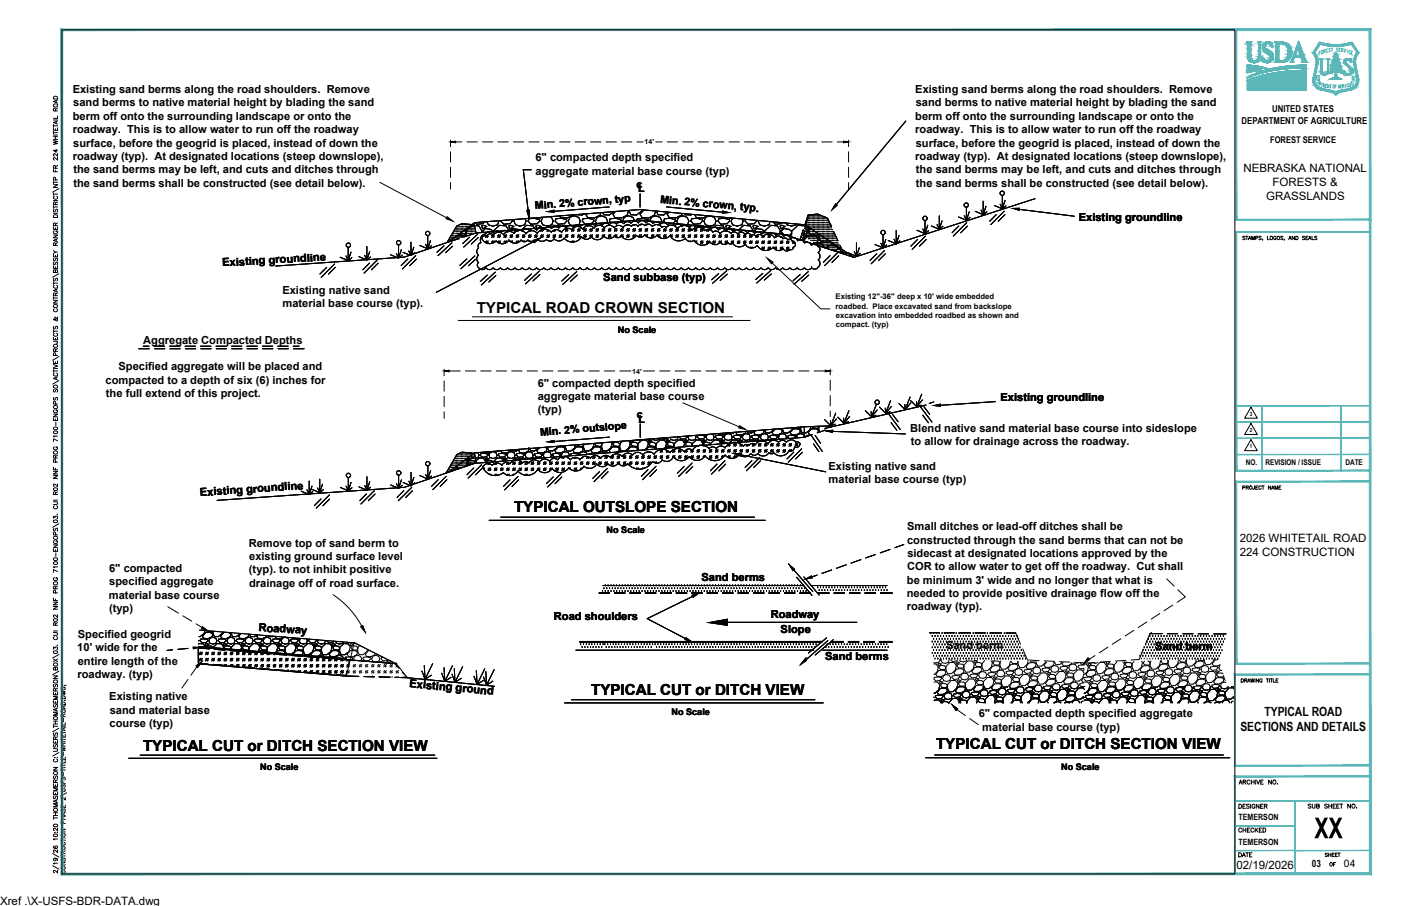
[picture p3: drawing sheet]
<svg xmlns="http://www.w3.org/2000/svg" width="432mm" height="279mm" viewBox="0 0 432 279" stroke-linecap="round" stroke-linejoin="round" font-family="sans-serif">
<defs><g id="words">
<text font-size="10.1" x="405.1" y="258.5">XX</text>
<g font-size="4.7">
<text x="146.9" y="96.6">TYPICAL ROAD CROWN SECTION</text>
<text x="158.4" y="158">TYPICAL OUTSLOPE SECTION</text>
<text x="182.2" y="214.3">TYPICAL CUT or DITCH VIEW</text>
<text x="44.1" y="231.7">TYPICAL CUT or DITCH SECTION VIEW</text>
<text x="288.5" y="231">TYPICAL CUT or DITCH SECTION VIEW</text>
</g>
<text font-size="4" x="408.9" y="268.5">OF</text>
<g font-size="3.9">
<text x="389.7" y="220.7">TYPICAL ROAD</text>
<text x="382.3" y="225.4">SECTIONS AND DETAILS</text>
</g>
<g font-size="3.5" fill="#5cb8b8">
<text x="405" y="27.2">A</text>
<text x="415.2" y="27.5">L</text>
<text x="415.6" y="27.2">T</text>
<text x="415.9" y="25.8">R</text>
</g>
<g font-size="3.5">
<text x="383.3" y="53.1">NEBRASKA NATIONAL</text>
<text x="392.2" y="57.3">FORESTS &amp;</text>
<text x="390.2" y="61.6">GRASSLANDS</text>
<text x="382.1" y="167.2">2026 WHITETAIL ROAD</text>
<text x="382.1" y="171.5">224 CONSTRUCTION</text>
<text x="381.1" y="267.9">02/19/2026</text>
<text x="0" y="279">Xref .\X-USFS-BDR-DATA.dwg</text>
</g>
<g font-size="3.4">
<text x="22.4" y="28.7">Existing sand berms along the road shoulders. Remove</text>
<text x="282.1" y="28.7">Existing sand berms along the road shoulders. Remove</text>
<text x="22.6" y="32.8">sand berms to native material height by blading the sand</text>
<text x="282.3" y="32.8">sand berms to native material height by blading the sand</text>
<text x="22.4" y="37">berm off onto the surrounding landscape or onto the</text>
<text x="22.4" y="41.1">roadway. This is to allow water to run off the roadway</text>
<text x="282.1" y="37">berm off onto the surrounding landscape or onto the</text>
<text x="282.1" y="41.1">roadway. This is to allow water to run off the roadway</text>
<text x="22.6" y="45.2">surface, before the geogrid is placed, instead of down the</text>
<text x="282.3" y="45.2">surface, before the geogrid is placed, instead of down the</text>
<text x="22.4" y="49.4">roadway (typ). At designated locations (steep downslope),</text>
<text x="22.6" y="53.5">the sand berms may be left, and cuts and ditches through</text>
<text x="165" y="49.8">6&quot; compacted depth specified</text>
<text x="165.1" y="53.9">aggregate material base course (typ)</text>
<text x="282.1" y="49.4">roadway (typ). At designated locations (steep downslope),</text>
<text x="282.3" y="53.5">the sand berms may be left, and cuts and ditches through</text>
<text x="22.6" y="57.6">the sand berms shall be constructed (see detail below).</text>
<text x="282.3" y="57.6">the sand berms shall be constructed (see detail below).</text>
<text x="332.5" y="68">Existing groundline</text>
<text x="68.6" y="82.2" transform="rotate(-3 68.6 82.2)">Existing groundline</text>
<text x="185.9" y="86.6">Sand subbase (typ)</text>
<text x="87" y="90.7">Existing native sand</text>
<text x="87.1" y="94.8">material base course (typ).</text>
<text x="44.1" y="106">Aggregate Compacted Depths</text>
<text x="32.6" y="118.3">compacted to a depth of six (6) inches for</text>
<text x="36.5" y="114.2">Specified aggregate will be placed and</text>
<text x="165.7" y="119.3">6&quot; compacted depth specified</text>
<text x="32.6" y="122.5">the full extend of this project.</text>
<text x="165.8" y="123.4">aggregate material base course</text>
<text x="308.4" y="123.7">Existing groundline</text>
<text x="165.7" y="127.5">(typ)</text>
<text x="280.5" y="133.1">Blend native sand material base course into sideslope</text>
<text x="280.7" y="137.2">to allow for drainage across the roadway.</text>
<text x="255.4" y="144.9">Existing native sand</text>
<text x="255.4" y="149.1">material base course (typ)</text>
<text x="61.7" y="153" transform="rotate(-4 61.7 153)">Existing groundline</text>
<text x="279.6" y="167.6">constructed through the sand berms that can not be</text>
<text x="279.6" y="163.5">Small ditches or lead-off ditches shall be</text>
<text x="76.7" y="168.6">Remove top of sand berm to</text>
<text x="76.8" y="172.7">existing ground surface level</text>
<text x="279.7" y="171.7">sidecast at designated locations approved by the</text>
<text x="33.6" y="176.4">6&quot; compacted</text>
<text x="76.7" y="176.8">(typ). to not inhibit positive</text>
<text x="216.2" y="179.2">Sand berms</text>
<text x="279.5" y="180">be minimum 3' wide and no longer that what is</text>
<text x="279.6" y="175.9">COR to allow water to get off the roadway. Cut shall</text>
<text x="33.6" y="184.6">material base course</text>
<text x="33.7" y="180.5">specified aggregate</text>
<text x="76.8" y="181">drainage off of road surface.</text>
<text x="279.5" y="184.1">needed to provide positive drainage flow off the</text>
<text x="33.6" y="188.7">(typ)</text>
<text x="170.7" y="191.3">Road shoulders</text>
<text x="237.5" y="190.5">Roadway</text>
<text x="279.5" y="188.2">roadway (typ).</text>
<text x="24" y="196.7">Specified geogrid</text>
<text x="79.6" y="194.6" transform="rotate(4 79.6 194.6)">Roadway</text>
<text x="240.6" y="195.3">Slope</text>
<text x="23.8" y="200.9">10' wide for the</text>
<text x="254.3" y="203.6">Sand berms</text>
<text x="291.6" y="200">Sand berm</text>
<text x="356.1" y="200.5">Sand berm</text>
<text x="23.9" y="209.1">roadway. (typ)</text>
<text x="24" y="205">entire length of the</text>
<text x="33.7" y="216">Existing native</text>
<text x="126.1" y="211.9" transform="rotate(5 126.1 211.9)">Existing ground</text>
<text x="33.8" y="220.1">sand material base</text>
<text x="301.6" y="221.3">6&quot; compacted depth specified aggregate</text>
<text x="33.8" y="224.2">course (typ)</text>
<text x="302.7" y="225.4">material base course (typ)</text>
</g>
<g font-size="3.3">
<text x="196.2" y="58">c</text>
<text x="196.7" y="59.3">L</text>
<text x="165" y="64.6" transform="rotate(-5 165 64.6)">Min. 2% crown, typ</text>
<text x="203.5" y="62.7" transform="rotate(5 203.5 62.7)">Min. 2% crown, typ.</text>
<text x="196.2" y="128.9">c</text>
<text x="196.7" y="130.3">L</text>
<text x="166.5" y="134.4" transform="rotate(-5 166.5 134.4)">Min. 2% outslope</text>
</g>
<text font-size="3.2" x="414.2" y="267.5">04</text>
<g font-size="3.1" fill="#5cb8b8">
<text x="405" y="25.4">E</text>
<text x="405" y="26.1">P</text>
<text x="415.9" y="26.1">U</text>
<text x="415.9" y="25">E</text>
</g>
<text font-size="3.1" x="404.3" y="267.5">03</text>
<g font-size="2.9">
<text x="392.1" y="34.6">UNITED STATES</text>
<text x="382.7" y="38.2">DEPARTMENT OF AGRICULTURE</text>
</g>
<g font-size="2.8">
<text x="391.5" y="44.2">FOREST SERVICE</text>
<text x="190.4" y="102.7">No Scale</text>
<text x="187" y="164.3">No Scale</text>
<text x="207" y="220.6">No Scale</text>
<text x="80.2" y="237.6">No Scale</text>
<text x="327.1" y="237.4">No Scale</text>
</g>
<g font-size="2.7">
<text x="381.7" y="253">TEMERSON</text>
<text x="381.7" y="260.6">TEMERSON</text>
</g>
<g font-size="2.4">
<text x="257.5" y="92.3">Existing 12&quot;-36&quot; deep x 10' wide embedded</text>
<text x="257.6" y="95.2">roadbed. Place excavated sand from backslope</text>
<text x="257.6" y="100.9">compact. (typ)</text>
<text x="257.6" y="98">excavation into embedded roadbed as shown and</text>
<text x="384" y="143.3">NO.</text>
<text x="390" y="143.4">REVISION / ISSUE</text>
<text x="414.7" y="143.3">DATE</text>
</g>
<g font-size="2.2">
<text x="198.7" y="44.6">14'</text>
<text x="194.9" y="115.2">14'</text>
</g>
<g font-size="1.8">
<text x="385.2" y="128.2">3</text>
<text x="385.2" y="133.3">2</text>
<text x="385.2" y="138.3">1</text>
</g>
</g></defs>
<!-- layer: slope percentage text -->
<path d="M187.8 63.8l-17 1.4M205.4 63.8l17.3 1.6M187.8 134.8l-17 1.4" fill="none" stroke="#000" stroke-width=".31"/>
<!-- layer: existing road bed -->
<g fill="none" stroke="#000" stroke-width=".31">
<path d="M138.9 43.2v2M138.9 46.8v3.2M138.9 51.6v3.1M138.9 56.3v2M140.4 43.8h1.9M143.9 43.8h3.2M148.7 43.8h3.2M153.5 43.8h3.1M158.2 43.8h3.2M163 43.8h3.2M167.7 43.8h3.2M172.5 43.8h3.2"/>
<path d="M177.3 43.8h3.1M182 43.8h3.2M186.8 43.8h3.2M191.6 43.8h3.1M196.3 43.8h1.9M197.3 59.8v4.1M202.1 43.8h2M205.7 43.8h3.1M210.4 43.8h3.2M215.2 43.8h3.2M219.9 43.8h3.2M224.7 43.8h3.2"/>
<path d="M229.5 43.8h3.1M234.2 43.8h3.2M239 43.8h3.2M243.8 43.8h3.1M248.5 43.8h3.2M253.3 43.8h3.2M258 43.8h2M261.5 43.2v2M261.5 46.8v3.2M261.5 51.6v3.1M261.5 56.3v2M124.4 79.3l-39.4 2.7"/>
<path d="M137.8 74.8l-13.4 4.6M138.3 74.3h.1M138.7 73.7h.1M138.7 74.3h.1M139 73.1h.1M139 73.7h.1M139 74.3h.1M139.1 72.6h.1M139.1 74l-.4 .5M139.4 72h.1M139.4 72.6h.1M139.4 73.1h.1"/>
<path d="M139.4 73.7h.1M139.8 71.5h.1M139.8 72h.1M139.8 72.6h.1M139.8 73.1h.1M139.8 73.7h.1M140.2 70.9h.1M140.2 71.5h.1M140.2 72h.1M140.2 72.6h.1M140.2 73.1h.1M140.2 73.7h.1"/>
<path d="M140.6 70.4h.1M140.6 70.9h.1M140.6 71.5h.1M140.6 72h.1M140.6 72.6h.1M140.6 73.1h.1M140.6 73.7h.1M140.8 72.7h1.6l.5 .4M141 69.8h.1M141 70.4h.1M141 70.9h.1M141 71.5h.1"/>
<path d="M141 72h.1M141 72.6h.1M141 73.1h.1M141 73.7h.1M141.4 69.8h.1M141.4 70.4h.1M141.4 70.9h.1M141.4 71.5h.1M141.4 72h.1M141.4 72.6h.1M141.4 73.1h.1M141.5 73.6l-3.7 1.2"/>
<path d="M141.8 69.2h.1M141.8 69.8h.1M141.8 70.4h.1M141.8 70.9h.1M141.8 71.5h.1M141.8 72h.1M141.8 72.6h.1M141.8 73.1h.1M142.2 69.2h.1M142.2 69.8h.1M142.2 70.4h.1M142.2 70.9h.1"/>
<path d="M142.2 71.5h.1M142.2 72h.1M142.2 72.6h.1M142.2 73.1h.1M142.6 69.2h.1M142.6 69.8h.1M142.6 70.4h.1M142.6 70.9h.1M142.6 71.5h.1M142.6 72h.1M142.6 72.6h.1M142.6 73.1h.1"/>
<path d="M143 69.2h.1M143 69.8h.1M143 70.4h.1M143 70.9h.1M143 71.5h.1M143 72h.1M143 72.6h.1M143.2 71l.4 .3v.5l-.4 .8-1.9-.3M143.3 69.2h.1M143.3 69.8h.1M143.3 70.4h.1M143.3 70.9h.1"/>
<path d="M143.3 71.5h.1M143.3 72h.1M143.3 72.6h.1M143.7 69.2h.1M143.7 69.8h.1M143.7 70.4h.1M143.7 70.9h.1M143.7 71.5h.1M143.7 72h.1M143.7 72.6h.1M144.1 69.2h.1M144.1 69.8h.1"/>
<path d="M144.1 70.4h.1M144.1 70.9h.1M144.1 71.5h.1M144.1 72h.1M144.1 72.6h.1M144.5 69.2h.1M144.5 69.8h.1M144.5 70.4h.1M144.5 70.9h.1M144.5 71.5h.1M144.5 72h.1M144.5 72.6h.1"/>
<path d="M144.9 69.2h.1M144.9 69.8h.1M144.9 70.4h.1M144.9 70.9h.1M144.9 71.5h.1M144.9 72h.1M145.3 69.2h.1M145.3 69.8h.1M145.3 70.4h.1M145.3 70.9h.1M145.3 71.5h.1M145.3 72h.1"/>
<path d="M145.7 69.8h.1M145.7 70.4h.1M145.7 70.9h.1M145.7 71.5h.1M146.1 69.8h.1M146.1 70.4h.1M146.1 70.9h.1M146.1 71.5h.1M146.5 70.9h.1M146.7 71.9l50.5-4 44.1 4.3M146.7 71.9l-.5-2.6-3.8-.3-1.6 .7-3 5.1M146.7 71.9l-3.7 1.2"/>
<path d="M148.1 74.9a1.04 1.04 0 0 0-.6 1.6 1.36 1.36 0 0 0 0 2.2 1.34 1.34 0 0 0 0 2.2 1.38 1.38 0 0 0 .2 1.9 1.38 1.38 0 0 0 1.9 0l.2-.2 .1 .2a1.35 1.35 0 0 0 2.1-.2 1.36 1.36 0 0 0 2.2 0 1.34 1.34 0 0 0 2.2 0 1.36 1.36 0 0 0 2.3 0 1.34 1.34 0 0 0 2.2 0 1.34 1.34 0 0 0 2.2 0 1.36 1.36 0 0 0 2.3 0 1.34 1.34 0 0 0 2.2 0 1.34 1.34 0 0 0 2.2 0 1.36 1.36 0 0 0 2.3 0 1.34 1.34 0 0 0 2.2 0 1.36 1.36 0 0 0 2.2 0 1.34 1.34 0 0 0 2.3 0 1.34 1.34 0 0 0 2.2 0 1.36 1.36 0 0 0 2.2 0 1.34 1.34 0 0 0 2.2 0 1.36 1.36 0 0 0 2.3 0 1.34 1.34 0 0 0 2.2 0 1.34 1.34 0 0 0 2.2 0 1.36 1.36 0 0 0 2.3 0 1.34 1.34 0 0 0 2.2 0 1.34 1.34 0 0 0 2.2 0 1.36 1.36 0 0 0 2.3 0 1.34 1.34 0 0 0 2.2 0 1.36 1.36 0 0 0 2.2 0 1.34 1.34 0 0 0 2.3 0 1.34 1.34 0 0 0 2.2 0 1.36 1.36 0 0 0 2.2 0 1.34 1.34 0 0 0 2.2 0 1.34 1.34 0 0 0 2.3 0 1.36 1.36 0 0 0 2.2 0 1.34 1.34 0 0 0 2.2 0 1.36 1.36 0 0 0 2.3 0 1.34 1.34 0 0 0 2.2 0 1.34 1.34 0 0 0 2.2 0 1.36 1.36 0 0 0 2.3 0 1.34 1.34 0 0 0 2.2 0 1.36 1.36 0 0 0 2.2 0 1.34 1.34 0 0 0 2.2 0 1.34 1.34 0 0 0 2.3 0 1.36 1.36 0 0 0 2.2 0 1.34 1.34 0 0 0 2.2 0 1.34 1.34 0 0 0 2.3 0 1.36 1.36 0 0 0 2.2 0 1.34 1.34 0 0 0 2.2 0 1.46 1.46 0 0 0 2.4-.6 1.37 1.37 0 0 0-.3-1.9 1.37 1.37 0 0 0 0-2.2 1.39 1.39 0 0 0 0-2.2M148.3 71.7l.2-.5-.9-1.5-2-.2-1.9 1.7-.1 1.6M148.4 69.7l.6-.2 1 .3-1.2 .8zM149.4 68.4l-.6 .6-1.9 .2-.4-.6M149.7 72.1a1.87 1.87 0 0 0-1.5 2.7M151.9 71.5l-.6-.8-1.7-.2-.8 .8 .2 .4M153.7 68.1l-.3 1.2-1.5 .4-1.4-.4-.4-1M156.8 69.7l.6-.2 1 .3-1.3 .8zM156.8 71.1l-.8-1.4-2.1-.2-1.9 1.9M157.9 67.7v.5l-.7 .8-1.9 .2-.9-1.2M158.7 67.7l-.2 .5M159.7 70.8l-1.8-.3-.5 .5"/>
<path d="M161.8 67.4l.3 .8-.4 1.1-1.4 .4-1.4-.4-.5-1.1M163 67.5l1.6-.2 1.6 .4 .1 .5-.7 .8-2 .2-.9-1zM164.8 70.4l-.5-.7-2-.2-1.4 1.2M165.9 70.4l.8-.6-1-.3-.6 .2 .3 .7M166.9 67l-.4 .2-1.1-.1M167.3 67l-.5 1.2M167.6 70.8a1.36 1.36 0 0 0-2.2 .2 1.35 1.35 0 0 0-2.2 .1 1.37 1.37 0 0 0-2.2 .2 1.37 1.37 0 0 0-2.3 .1 1.36 1.36 0 0 0-2.2 .2 1.36 1.36 0 0 0-2.2 .1 1.36 1.36 0 0 0-2.2 .2 1.36 1.36 0 0 0-2.3 .1M169.4 66.8l.6 .3 .5 1.1-.4 1.1-1.4 .4-1.5-.4-.5-1.1M171.3 67.5l1.6-.2 1.7 .4 .1 .5-.8 .8-1.9 .2-.9-1zM172.8 69.8l-2.1-.3-.6 .5M173.5 69.7h.1M174.6 69.7l-.5-.2-.6 .2"/>
<path d="M176.6 66.3l-1.7 .9-2.1-.1-.3-.5M178.3 69.4l.6-1.2-.5-1.1-1.4-.6-1.3 .5-.5 1.2 .4 1.1 .7 .2M179.7 67.5l1.6-.2 1.7 .4v.5l-.7 .8-1.9 .2-.9-1zM179.9 66l-.4 .3-1.8-.1M183.5 68.2l.3 .7M183.6 68.2l.4-1.2 1.4-.5 1.3 .6 .5 1.1-.2 .5M185.2 65.6l-.2 .7-1.8 .9-2.1-.1-.5-1.2M189.2 65.3l-1.4 1-1.7-.1-.3-.7M191.2 68.3l.1-.6-1.6-.4-1.6 .2-.3 .7 .4 .4M191.8 68.2l.1 .1M193.4 64.9l.3 .2-.4 1.2-1.7 .9-2.1-.1-.6-1 .8-.9M195.5 68l-.4-.9-1.3-.6-1.4 .5-.5 1.2"/>
<path d="M196.3 67.9l.1-.4 1.6-.2 1.7 .4 .1 .4M196.7 68.7a1.36 1.36 0 0 0-2.2 .2 1.35 1.35 0 0 0-2.2 .1 1.38 1.38 0 0 0-2.3 .2 1.37 1.37 0 0 0-2.2 .1 1.37 1.37 0 0 0-2.2 .2 1.36 1.36 0 0 0-2.3 .1 1.36 1.36 0 0 0-2.2 .2 1.36 1.36 0 0 0-2.2 .1 1.36 1.36 0 0 0-2.2 .2 1.37 1.37 0 0 0-2.2 .1 1.35 1.35 0 0 0-2.3 .2 1.37 1.37 0 0 0-2.2 .1 1.36 1.36 0 0 0-2.2 .2M196.9 68.5a1.36 1.36 0 0 1 2.2 .2 1.34 1.34 0 0 1 2.2 .3 1.37 1.37 0 0 1 2.2 .2 1.37 1.37 0 0 1 2.3 .2 1.37 1.37 0 0 1 2.2 .2 1.36 1.36 0 0 1 2.2 .2 1.34 1.34 0 0 1 2.2 .2 1.35 1.35 0 0 1 2.2 .3 1.37 1.37 0 0 1 2.3 .2 1.37 1.37 0 0 1 2.2 .2 1.39 1.39 0 0 1 2.2 0M198.1 64.7l-1.9 1.6-1.8-.1-.5-1.3M198.5 64.7l-1.2 1.4 .5 1 2.1 .1 1.8-.9 .2-1.2M200.2 68.2h.1M200.3 68.2l.5-1.2 1.3-.5 1.4 .6 .5 1.1-.2 .3M202.3 65.1l.5 1.1 1.8 .1 1.1-.9M205 68.6l-.4-.4 .2-.7 1.6-.2 1.7 .4 .1 .5-.7 .7M206.2 65.4l-.6 .7 .6 1 2.1 .1 1.8-.9 .1-.5M208.6 68.2l.3 .8M208.6 68.2l.5-1.2 1.4-.5 1.3 .6 .5 1.1-.4 1.1"/>
<path d="M211 65.9l.2 .3 1.7 .1 .3-.2M213.2 67.5l1.6-.2 1.6 .4 .1 .5-.7 .8-2 .2-.9-1zM214.1 66.2l.5 .9 2.1 .1 1.3-.7M215.5 69.7l.4-.2 .9 .3M218.7 66.6l-1.2 .4-.5 1.2M219.1 66.6l1.1 .5 .5 1.1-.4 1.1-1.5 .4-1.4-.4-.5-1.1M220.2 70.1l.7-.6 2 .2 .4 .7M221.4 70.9a1.34 1.34 0 0 1 2.3 .2 1.37 1.37 0 0 1 2.2 .3 1.37 1.37 0 0 1 2.2 .2 1.37 1.37 0 0 1 2.2 .2 1.34 1.34 0 0 1 2.2 .2 1.34 1.34 0 0 1 2.3 .2 1.37 1.37 0 0 1 2.2 .2 1.37 1.37 0 0 1 2.2 .2 1.37 1.37 0 0 1 2.2 0M221.5 67.5l1.6-.2 1.7 .4 .1 .5-.8 .8-1.9 .2-.9-1zM222.9 67l2.1 .2M224 70.5l-.3-.8 .6-.2 1 .3-1.1 .7M224.8 70.6l1.7 .1"/>
<path d="M225.1 67.2h-.1M225.8 67.3l-.4 .9M227.7 70.8l1.5-1.3 2 .2 .9 1.6M228.8 67.5l.2 .7-.4 1.1-1.4 .4-1.4-.4-.5-1.1M229.8 67.6l-.2 .6 1 1 1.9-.2 .7-.8v-.3M232.1 69.7l.5-.2 1.1 .3-1.3 .8zM232.4 71.3l.8-.8 1.7 .2 .7 .6v.3M233.7 68.2l.5 1.1 1.4 .4 1.4-.4 .4-1M233.8 68l-.1 .2M235.6 71.6l.1-.4 1.9-1.7 2 .2 .9 1.5-.3 .9M238.3 68.4l.6 .8 2-.2 .2-.3M240.4 69.7l.6-.2 1 .3-1.2 .8z"/>
<path d="M241.3 72.2l-.5-.9 .8-.8 1.7 .2 .6 .6v.5l-.4 .8-1.6-.2M241.6 72.8a1.36 1.36 0 0 1 2.1 .8 1.34 1.34 0 0 1 2.1 .7 1.34 1.34 0 0 1 2.1 .7 1.37 1.37 0 0 1 2.1 .6 1.36 1.36 0 0 1 2.2 .6M242.3 68.8l.2 .5 1.4 .4 1.5-.4v-.2M244 73.1v-1.9l2-1.7 2 .2 .9 1.5-.7 2.1-1.1 .8M246.8 73.3h.1M246.8 73.8h.1M247.2 72.7h.1M247.2 72.2h.1M247.2 73.3h.1M247.2 73.8h.1M247.6 70.9l-1 3M247.6 72.7h.1"/>
<path d="M247.6 71h.1M247.6 71.6h.1M247.6 72.2h.1M247.6 74.3l1.4-1.6h2.1l1.1 .8-.3 1.2-1.2 .6M248 71.9h.1M248 72.5h.1M248 73.1h.1M248 71.4h.1M248 69.9h.1M248 70.5h.1M248 71l-.6 3.2M248.3 71.4h.1"/>
<path d="M248.3 69.7h.1M248.3 70.3h.1M248.3 70.8h.1M248.3 71.9h.1M248.3 72.5h.1M248.3 73.1h.1M248.4 69.5l.6-3.1 2.9-.4 3.1 1.3 1.3 2.6M248.7 71.4h.1M248.7 69.7h.1M248.7 68.1h.1M248.7 68.6h.1M248.7 69.2h.1"/>
<path d="M248.7 70.3h.1M248.7 70.8h.1M248.7 71.9h.1M248.7 72.5h.1M248.7 73.1h.1M248.8 69.8l.3 .8 .4-.3M249 66.4l-.9 3M249.1 71.4h.1M249.1 69.7h.1M249.1 66.4h.1M249.1 66.9h.1M249.1 67.5h.1"/>
<path d="M249.1 68.1h.1M249.1 68.6h.1M249.1 69.2h.1M249.1 70.3h.1M249.1 70.8h.1M249.1 71.9h.1M249.1 72.5h.1M249.1 73.1h.1M249.1 73.6h.1M249.5 71.4h.1M249.5 69.7h.1M249.5 66.4h.1"/>
<path d="M249.5 66.9h.1M249.5 67.5h.1M249.5 68.1h.1M249.5 68.6h.1M249.5 69.2h.1M249.5 70.8h.1M249.5 71.9h.1M249.5 72.5h.1M249.5 73.1h.1M249.5 73.6h.1M249.9 71.4h.1M249.9 70.5l-.8 .8 .7 1 2.1 .3 .3-.6"/>
<path d="M249.9 69.7h.1M249.9 66.4h.1M249.9 66.9h.1M249.9 67.5h.1M249.9 68.1h.1M249.9 68.6h.1M249.9 69.2h.1M249.9 70.3h.1M249.9 70.8h.1M249.9 71.9h.1M249.9 72.5h.1M249.9 73.1h.1"/>
<path d="M249.9 73.6h.1M249.9 74.2h.1M250.3 71.4h.1M250.3 69.7h.1M250.3 66.4h.1M250.3 66.9h.1M250.3 67.5h.1M250.3 68.1h.1M250.3 68.6h.1M250.3 69.2h.1M250.3 70.3h.1M250.3 70.8h.1"/>
<path d="M250.3 71.9h.1M250.3 72.5h.1M250.3 73.1h.1M250.3 73.6h.1M250.3 74.2h.1M250.7 71.4h.1M250.7 69.7h.1M250.7 66.4h.1M250.7 66.9h.1M250.7 67.5h.1M250.7 68.1h.1M250.7 68.6h.1"/>
<path d="M250.7 69.2h.1M250.7 70.3h.1M250.7 70.8h.1M250.7 71.9h.1M250.7 72.5h.1M250.7 73.1h.1M250.7 73.6h.1M250.7 74.2h.1M250.7 74.7h.1M251 75.3l1.3-.4 1.3 .5 .5 1M251 75.3v.1M251.1 71.4h.1"/>
<path d="M251.1 69.7h.1M251.1 66.4h.1M251.1 66.9h.1M251.1 67.5h.1M251.1 68.1h.1M251.1 68.6h.1M251.1 69.2h.1M251.1 70.3h.1M251.1 70.8h.1M251.1 71.9h.1M251.1 72.5h.1M251.1 73.1h.1"/>
<path d="M251.1 73.6h.1M251.1 74.2h.1M251.1 74.7h.1M251.5 71.4h.1M251.5 69.7h.1M251.5 66.4h.1M251.5 66.9h.1M251.5 67.5h.1M251.5 68.1h.1M251.5 68.6h.1M251.5 69.2h.1M251.5 70.3h.1"/>
<path d="M251.5 70.8h.1M251.5 71.9h.1M251.5 72.5h.1M251.5 73.1h.1M251.5 73.6h.1M251.5 74.2h.1M251.5 74.7h.1M251.5 75.3h.1M251.9 71.4h.1M251.9 69.7h.1M251.9 66.4h.1M251.9 66.9h.1"/>
<path d="M251.9 67.5h.1M251.9 68.1h.1M251.9 68.6h.1M251.9 69.2h.1M251.9 70.3h.1M251.9 70.8h.1M251.9 71.9h.1M251.9 72.5h.1M251.9 73.1h.1M251.9 73.6h.1M251.9 74.2h.1M251.9 74.7h.1"/>
<path d="M251.9 75.3h.1M252.2 71.4h.1M252.2 69.7h.1M252.2 66.4h.1M252.2 66.9h.1M252.2 67.5h.1M252.2 68.1h.1M252.2 68.6h.1M252.2 69.2h.1M252.2 70.3h.1M252.2 70.8h.1M252.2 71.9h.1"/>
<path d="M252.2 72.5h.1M252.2 73.1h.1M252.2 73.6h.1M252.2 74.2h.1M252.2 74.7h.1M252.2 75.3h.1M252.2 75.8h.1M252.3 72.1v.9l.7 1.6 1.7 .1 .7-.5M252.6 71.4h.1M252.6 69.7h.1M252.6 66.4h.1M252.6 66.9h.1"/>
<path d="M252.6 67.5h.1M252.6 68.1h.1M252.6 68.6h.1M252.6 69.2h.1M252.6 70.3h.1M252.6 70.8h.1M252.6 71.9h.1M252.6 72.5h.1M252.6 73.1h.1M252.6 73.6h.1M252.6 74.2h.1M252.6 74.7h.1"/>
<path d="M252.6 75.3h.1M252.6 75.8h.1M253 71.4h.1M253 69.7h.1M253 66.9h.1M253 67.5h.1M253 68.1h.1M253 68.6h.1M253 69.2h.1M253 70.3h.1M253 70.8h.1M253 71.9h.1"/>
<path d="M253 72.5h.1M253 73.1h.1M253 73.6h.1M253 74.2h.1M253 74.7h.1M253 75.3h.1M253 75.8h.1M253.4 71.4h.1M253.4 69.7h.1M253.4 66.9h.1M253.4 67.5h.1M253.4 68.1h.1"/>
<path d="M253.4 68.6h.1M253.4 69.2h.1M253.4 70.3h.1M253.4 70.8h.1M253.4 71.9h.1M253.4 72.5h.1M253.4 73.1h.1M253.4 73.6h.1M253.4 74.2h.1M253.4 74.7h.1M253.4 75.3h.1M253.4 75.8h.1"/>
<path d="M253.8 71.4h.1M253.8 69.7h.1M253.8 66.9h.1M253.8 67.5h.1M253.8 68.1h.1M253.8 68.6h.1M253.8 69.2h.1M253.8 70.3h.1M253.8 70.8h.1M253.8 71.9h.1M253.8 72.5h.1M253.8 73.1h.1"/>
<path d="M253.8 73.6h.1M253.8 74.2h.1M253.8 74.7h.1M253.8 75.3h.1M253.8 75.8h.1M254.2 71.4h.1M254.2 69.7h.1M254.2 66.9h.1M254.2 67.5h.1M254.2 68.1h.1M254.2 68.6h.1M254.2 69.2h.1"/>
<path d="M254.2 70.3h.1M254.2 70.8h.1M254.2 71.9h.1M254.2 72.5h.1M254.2 73.1h.1M254.2 73.6h.1M254.2 74.2h.1M254.2 74.7h.1M254.2 75.3h.1M254.2 75.8h.1M254.2 76.4h.1M254.6 71.4h.1"/>
<path d="M254.6 69.7h.1M254.6 67.5h.1M254.6 68.1h.1M254.6 68.6h.1M254.6 69.2h.1M254.6 70.3h.1M254.6 70.8h.1M254.6 71.9h.1M254.6 72.5h.1M254.6 73.1h.1M254.6 73.6h.1M254.6 74.2h.1"/>
<path d="M254.6 74.7h.1M254.6 75.3h.1M254.6 75.8h.1M254.6 76.4h.1M255 71.4h.1M255 75.8l1.6-.1 1.7 .4v.4l-.7 .8-.5 .1M255 75.8l-.2 .8M255 69.7h.1M255 67.5h.1M255 68.1h.1M255 68.6h.1M255 69.2h.1"/>
<path d="M255 70.3h.1M255 70.8h.1M255 71.9h.1M255 72.5h.1M255 73.1h.1M255 73.6h.1M255 74.2h.1M255 74.7h.1M255 75.3h.1M255 75.8h.1M255 76.4h.1M255.4 71.4h.1"/>
<path d="M255.4 69.7h.1M255.4 68.1h.1M255.4 68.6h.1M255.4 69.2h.1M255.4 70.3h.1M255.4 70.8h.1M255.4 71.9h.1M255.4 72.5h.1M255.4 73.1h.1M255.4 73.6h.1M255.4 74.7h.1M255.4 75.3h.1"/>
<path d="M255.4 75.8h.1M255.4 76.4h.1M255.8 71.4h.1M255.8 69.7h.1M255.8 69.2h.1M255.8 70.3h.1M255.8 70.8h.1M255.8 71.9h.1M255.8 72.5h.1M255.8 73.1h.1M255.8 73.6h.1M255.8 74.2h.1"/>
<path d="M255.8 74.7h.1M255.8 75.3h.1M255.8 75.8h.1M255.8 76.4h.1M255.9 74.5l.5 .9 1 .1M256.2 69.7h.1M256.2 71.4h.1M256.2 70.3h.1M256.2 70.8h.1M256.2 71.9h.1M256.2 72.5h.1M256.2 73.1h.1"/>
<path d="M256.2 73.6h.1M256.2 74.2h.1M256.2 74.7h.1M256.2 75.3h.1M256.2 75.8h.1M256.2 76.4h.1M256.2 77h.1M256.5 71.4h.1M256.5 70.8h.1M256.5 71.9h.1M256.5 72.5h.1M256.5 73.1h.1"/>
<path d="M256.5 73.6h.1M256.5 74.2h.1M256.5 74.7h.1M256.5 75.3h.1M256.5 75.8h.1M256.5 76.4h.1M256.5 77h.1M256.9 71.4l1.4 2.9M256.9 71.9h.1M256.9 72.5h.1M256.9 73.1h.1M256.9 73.6h.1"/>
<path d="M256.9 74.2h.1M256.9 74.7h.1M256.9 75.3h.1M256.9 75.8h.1M256.9 76.4h.1M256.9 77h.1M257.3 72.5h.1M257.3 73.1h.1M257.3 73.6h.1M257.3 74.2h.1M257.3 74.7h.1M257.3 75.3h.1"/>
<path d="M257.3 75.8h.1M257.3 76.4h.1M257.3 77h.1M257.7 73.6h.1M257.7 74.2h.1M257.7 74.7h.1M257.7 75.3h.1M257.7 75.8h.1M257.7 76.4h.1M257.7 77h.1M257.7 77.5h.1M258.1 74.2h.1"/>
<path d="M258.1 74.7h.1M258.1 75.3h.1M258.1 75.8h.1M258.1 76.4h.1M258.1 77h.1M258.1 77.5h.1M258.5 75.3h.1M258.5 75.8h.1M258.5 76.4h.1M258.5 77h.1M258.5 77.5h.1M258.7 76.5l.5 1.2 1.5 .4 .4-.1"/>
<path d="M258.8 76.5h.1M258.9 75.8h.1M258.9 76.4h.1M258.9 77h.1M258.9 77.5h.1M258.9 75.7l1.2 2.7M259.3 77h.1M259.3 77.5h.1M259.3 78.1h.1M259.7 77.5h.1M259.7 78.1h.1M261.9 78.5l-.3 .3"/>
<path d="M319 61.3l-55.8 18.1-21.9-7.2M42.8 107.5h3.2M44.1 106.8h1.8M47.5 106.8h3.2M47.6 107.5h3.2M52.3 106.8h3.2M52.4 107.5h3.1M57 106.8h3.2M57.1 107.5h3.2M61.8 106.8h3.2M61.9 107.5h3.2M66.6 106.8h3.1"/>
<path d="M66.7 107.5h3.1M71.3 106.8h3.2M71.4 107.5h3.2M76.1 106.8h3.2M76.2 107.5h3.2M80.9 106.8h3.1M80.9 107.5h3.2M85.6 106.8h3.2M85.7 107.5h3.2M90.4 106.8h1.8M90.5 107.5h3.2M136.9 113.9v2"/>
<path d="M136.9 117.5v3.2M138.4 114.4h3.4M143.4 114.4h3.2M148.2 114.4h3.2M153 114.4h3.1M157.7 114.4h3.2M162.5 114.4h3.2M167.2 114.4h3.2M172 114.4h3.2M176.8 114.4h3.1M181.5 114.4h3.2M186.3 114.4h3.2"/>
<path d="M191.1 114.4h3.3M198.3 114.4h3.4M203.3 114.4h3.2M208.1 114.4h3.1M212.8 114.4h3.2M217.6 114.4h3.2M222.4 114.4h3.1M227.1 114.4h3.2M231.9 114.4h3.2M236.6 114.4h3.2M241.4 114.4h3.2M246.2 114.4h3.1"/>
<path d="M250.9 114.4h3.4M255.9 113.9v1.7M255.9 117.2v3.2M136.9 122.2v3.2M136.9 127v2M141.8 139.7h.1M142.2 139.7h.1M142.6 139.7h.1M143 139.7h.1M143.4 139.7h.1M143.8 139.7h.1M144.1 139.7h.1"/>
<path d="M144.5 139.7h.1M144.9 139.7h.1M145.3 139.7h.1M147.2 139.6l.4 .7-.3 .8-.9 .3-1-.3-.2-.6M148.2 139.9l1-.1 1.1 .3 .1 .2-.5 .6-1.3 .1-.6-.7zM151.1 139.6l.9-.3 .8 .3 .4 .7-.3 .8-.9 .3-1-.3-.3-.8zM151.4 139.3l-.9 .4-1.5-.3M153.6 139.1h-.3M153.8 139.9l1-.1 1.1 .3 .1 .2-.5 .6-1.3 .1-.6-.7zM157.4 138.8l-.1 .3-1.2 .6-1.4-.1-.4-.6M159.3 139.9l1.1-.1 1.1 .3v.2l-.4 .6-1.3 .1-.6-.7zM159.8 138.6l-.6 .5-1.2-.1-.2-.3"/>
<path d="M163 138.3h.1M163 138.3l-.2 .8-1.1 .6-1.4-.1-.4-.7 .3-.3M164.9 139.9l1-.1 1.2 .3v.2l-.5 .6-1.2 .1-.7-.7zM166 138.1l-1.3 1-1.1-.1-.4-.7M168.1 137.9l.5 .4-.2 .8-1.2 .6-1.4-.1-.3-.7 .7-.8M171.7 137.6l-.2 .6-1.2 .9-1.2-.1-.4-1.1M172 137.8h1.5l.7 .5-.2 .8-1.2 .6-1.4-.1-.4-.7zM174.1 137.5l-.1 .2-1.3-.1M177.4 137.2l-.3 1-1.2 .9-1.2-.1-.4-1v-.6M177.6 137.8h1.5l.7 .5-.2 .8-1.2 .6-1.4-.1-.4-.7zM179.8 137l-.2 .7-1.4-.2-.3-.3M183.1 136.7l-.4 1.5-1.2 .9-1.2-.1-.5-1 .1-1"/>
<path d="M183.2 137.8h1.4l.8 .5-.3 .8-1.1 .6-1.4-.1-.4-.7zM183.4 140l-.7-.2-1.1 .1-.1 .2M185.1 136.6l.3 .3-.3 .8-1.4-.2-.4-.6 .2-.2M186.4 139.7l-1-.4-.9 .3-.1 .3M188.4 136.3l.3 .5-.4 1.4-1.3 .9-1.1-.1-.5-1 .1-1.2 .3-.3M188.9 136.9l.5-.6 1.1 .2 .5 .4v.3l-.3 .5-1.4-.2zM189.1 136.3h-.3M190.1 139.4l.6-.3 .2-.8-.7-.5h-1.4l-1 1.1 .3 .7M191.2 139.3l-.6 .1M193.8 135.9l.5 .9-.5 1.4-1.2 .9-1.2-.1-.4-1 .1-1.2 .8-.8M195 136.3l1.1 .2 .5 .4-.3 .8-1.4-.2-.4-.6zM195.1 135.8l.2 .1-.8 .5-.3-.5"/>
<path d="M196.3 138.9l.2-.6-.7-.5h-1.5l-1 1.1 .2 .3M197.2 135.6l-1 .1M197.3 130.7v4.2M198.6 138.7l.8-.5 .5-1.4-.7-1-1.3-.1-1.3 1.1v1.2l.4 .9M199.8 135.8l.4-.1 .7 .2-.9 .5zM200 136.9l.6-.6 1.1 .2 .4 .4v.3l-.2 .5-1.4-.2zM202.1 138.5l-.7-.7h-1.5l-.8 .9M203.2 135.1l-.1 .4-1 .3-1-.5M204.9 138.3l.5-1.5-.6-1-1.3-.1-1.3 1.1-.1 1.2 .3 .5M205.4 135.8l.4-.1 .6 .2-.8 .5zM206 134.9l-.3 .4-1.3 .1-.3-.3M206.2 136.3l1.1 .2 .4 .4-.2 .8-1.4-.2-.5-.6z"/>
<path d="M207.3 138.1l-.4-.3h-1.4l-.4 .4M207.7 138h.1M208.9 134.7l-.2 .8-1 .3-.9-.3-.3-.6M210.7 137.8l.3-1-.6-1-1.3-.1-1.3 1.1-.1 1.2M211 135.8l.3-.1 .7 .2-.8 .5zM211.7 134.5v.3l-.5 .5-1.2 .1-.6-.7M213.1 137.6l.2-.7-.4-.4-1.2-.2-.5 .6 .4 .6 .9 .1M214.3 134.3l.2 .5-.3 .7-.9 .3-1-.3-.3-.7 .2-.3M215.1 134.3l1.1-.1 1.1 .3v.3l-.5 .5-1.3 .1-.6-.6zM216.4 137.4l.2-.6-.6-1-1.4-.1-1.2 1.1-.1 .8M216.5 135.8l.4-.1 .7 .2-.8 .5zM217.7 134l-1 .1"/>
<path d="M218 134l-.3 .8M218.9 136.9l-.5-.4-1.1-.2-.5 .6 .2 .4M219.4 133.9l.4 .1 .3 .8-.3 .7-.9 .3-1-.3-.3-.7M220.7 134.3l1-.1 1.1 .3 .1 .3-.5 .5-1.3 .1-.6-.6zM222.1 135.8l.4-.1 .7 .2-.9 .5zM222.1 136.9l-.5-1.1-1.4-.1-1.3 1.1v.4M222.3 136.9h.1M223.2 134.8l.3 .7 1 .3 .9-.3 .3-.7-.4-.8-.8-.3-.9 .3-.4 .8M224.2 133.5l-1.2 .7-1.4-.2-.2-.3M224.2 133.5h.1M224.3 136.7l-.3-.2-1.1-.2-.6 .6M226.2 134.3l1.1-.1 1.1 .3 .1 .3-.5 .5-1.3 .1-.6-.6z"/>
<path d="M226.3 133.3l-.2 .2-1.2-.1M227.6 136.5l-.5-.7-1.3-.1-1.2 1M227.7 135.8l.4-.1 .6 .2-.8 .5zM228.7 134.8l.4 .7 .9 .3 1-.3 .3-.7-.4-.8-.9-.3-.9 .3-.3 .8M228.8 136.4h-.4M229.9 133.1l-.2 .4-1.1 .7-1.4-.2-.3-.7M231.8 134.3l1.1-.1 1.1 .3v.3l-.4 .5-1.3 .1-.7-.6zM232.6 132.8l-1 .7h-1.1l-.2-.5M232.9 136.1l-.2-.3-1.3-.1-.7 .5M234.2 136l-.5-.3-.4 .1v.2M234.3 134.8l.4 .7 .9 .3 1-.3 .2-.7-.3-.8-.9-.3-.9 .3-.3 .8M235.4 132.6l.1 .2-.2 .7-1.1 .7-1.4-.2-.4-.6 .5-.6"/>
<path d="M237.4 134.3l1-.1 1.2 .3v.3l-.5 .5-1.3 .1-.6-.6zM237.4 135.7h-.5M238.5 132.4l-1.3 1.1h-1.1l-.4-.9M239.9 132.2h.5l.7 .6-.2 .7-1.2 .7-1.4-.2-.3-.6 .9-1.1M242.2 135.3l.2-.5-.3-.8-.9-.3-.9 .3-.3 .8 .2 .7M244.2 131.9l-.2 .7-1.2 .9h-1.2l-.4-1.4M244.5 132.2h1.5l.7 .6-.2 .7-1.2 .7-1.4-.2-.4-.6zM244.9 135.1l.3-.6-1.2-.3-1 .1-.2 .5 .4 .4M245.5 134.8l.1 .2M246.7 131.7l-.2 .4-1.5-.3M246.8 131.7v.7l.4 1.1h.7M247.9 134.6l-.2-.6-.9-.3-.9 .3-.4 .8"/>
<path d="M247.9 134.9l-101.6 8M247.9 131.6v3.3M250.4 134l-2.5 .9M254.4 132.6l-2.5 .9M255.9 122v3.2M255.9 126.7v1.8M137.5 145.9h.1M137.9 145.3h.1M138.3 144.7h.1M138.3 145.3h.1M138.5 145.5h.2M138.7 144.2h.1"/>
<path d="M138.7 144.7h.1M138.7 145.3h.1M138.8 145.2l.5 .1M139.1 143.6h.1M139.1 144.2h.1M139.1 144.7h.1M139.1 145.3h.1M139.1 143.1h.1M139.5 142.5h.1M139.5 143.1h.1M139.5 143.6h.1M139.5 144.2h.1"/>
<path d="M139.5 144.7h.1M139.9 142h.1M139.9 142.5h.1M139.9 143.1h.1M139.9 143.6h.1M139.9 144.2h.1M139.9 144.7h.1M140.3 141.4h.1M140.3 142h.1M140.3 142.5h.1M140.3 143.1h.1M140.3 143.6h.1"/>
<path d="M140.3 144.2h.1M140.3 144.7h.1M140.6 140.8h.1M140.6 141.4h.1M140.6 142h.1M140.6 142.5h.1M140.6 143.1h.1M140.6 143.6h.1M140.6 144.2h.1M140.6 144.7h.1M140.7 143.8l-.2 .9-.9 .5M140.9 143.7l.3 .9"/>
<path d="M141 140.3h.1M141 140.8h.1M141 141.4h.1M141 142h.1M141 142.5h.1M141 143.1h.1M141 143.6h.1M141 144.2h.1M141.4 140.3h.1M141.4 140.8h.1M141.4 141.4h.1M141.4 142h.1"/>
<path d="M141.4 142.5h.1M141.4 143.1h.1M141.4 143.6h.1M141.4 144.2h.1M141.8 140.3h.1M141.8 140.8h.1M141.8 141.4h.1M141.8 142h.1M141.8 142.5h.1M141.8 143.1h.1M141.8 143.6h.1M141.8 144.2h.1"/>
<path d="M142.2 140.3h.1M142.2 140.8h.1M142.2 141.4h.1M142.2 142h.1M142.2 142.5h.1M142.2 143.1h.1M142.2 143.6h.1M142.2 144.2h.1M142.6 140.3h.1M142.6 140.8h.1M142.6 141.4h.1M142.6 142h.1"/>
<path d="M142.6 142.5h.1M142.6 143.1h.1M142.6 143.6h.1M143 140.3h.1M143 140.8h.1M143 141.4h.1M143 142h.1M143 142.5h.1M143 143.1h.1M143 143.6h.1M143.4 140.3h.1M143.4 140.8h.1"/>
<path d="M143.4 141.4h.1M143.4 142h.1M143.4 142.5h.1M143.4 143.1h.1M143.4 143.6h.1M143.7 141.6l.4 .7-.6 1.5M143.8 140.3h.1M143.8 140.8h.1M143.8 141.4h.1M143.8 142h.1M143.8 142.5h.1M143.8 143.1h.1"/>
<path d="M143.8 143.6h.1M144 141.4l.4-.2 .7 .3-.8 .4zM144.1 140.3h.1M144.1 140.8h.1M144.1 141.4h.1M144.1 142h.1M144.1 142.5h.1M144.1 143.1h.1M144.5 140.3h.1M144.5 140.8h.1M144.5 141.4h.1M144.5 142h.1"/>
<path d="M144.5 142.5h.1M144.5 143.1h.1M144.8 143.4h-.7l-.2 .3M144.9 140.3h.1M144.9 140.8h.1M144.9 141.4h.1M144.9 142h.1M144.9 142.5h.1M144.9 143.1h.1M145.3 140.3h.1M145.3 140.8h.1M145.3 141.4h.1"/>
<path d="M145.3 142h.1M145.3 142.5h.1M145.3 143.1h.1M145.7 140.3h.1M145.7 140.8h.1M145.7 141.4h.1M145.7 142h.1M145.7 142.5h.1M145.7 143.1h.1M146.1 140.3h.1M146.1 140.8h.1M146.1 141.4h.1"/>
<path d="M146.1 142h.1M146.1 142.5h.1M146.3 142.9l.1-.4-.5-.4-1.1-.2-.5 .6 .4 .6 .7 .1M146.5 141.4h.1M146.5 142h.1M146.5 142.5h.1M146.9 142.9l-.7-3.1-3.8-.4-1.6 .8-3.3 5.7M149.6 142.6l.1-.3-.6-1-1.4-.1-1.3 1.2v.5M149.6 141.4l.4-.2 .7 .3-.9 .4zM152 142.5l-.5-.4-1.1-.2-.6 .6 .1 .1M152 142.4h.1M155.2 142.2l-.6-.9-1.3-.1-1.3 1.2"/>
<path d="M155.2 141.4l.4-.2 .7 .3-.9 .4zM156.3 140.3l.3 .8 .9 .3 1-.3 .3-.8-.4-.7-.9-.3-.8 .3-.4 .7M157 142l-1-.1-.3 .3M160.5 141.8l-.3-.5-1.3-.1-.8 .8M161.4 141.7l.4-.2-.6-.3-.4 .2 .1 .3M161.8 140.3l.4 .8 .9 .3 1-.3 .2-.8-.3-.7-.9-.3-.9 .3-.3 .7M165.8 141.3v.1M165.8 141.3l-1.4-.1-.2 .3M166.9 141.3h-.3M169.7 141.1l.2-.8-.3-.7-.9-.3-.9 .3-.3 .7 .5 .9M172.3 140.8l.4-.5v-.2l-1.2-.3-1 .1-.2 .4 .6 .6M173 140.3l.2 .5"/>
<path d="M173 140.3l.4-.7 .9-.3 .9 .3 .2 1M178.2 140.4v-.3l-1.1-.3-1.1 .1-.1 .4 .2 .2M178.6 140.3h.1M181 140.1l-.3-.5-.9-.3-.9 .3-.3 .7M61.2 198.6l.2-.1 1.3 .1 .6 .9M61.3 197.5v.1M61.3 197.6h.1M61.6 199.9l-.1 .1M61.8 197.1l1.1-.1 1.1 .3 .1 .3-.5 .5-1.3 .1-.6-.6zM62.1 199.9l-.1 .1M63.2 194.5l-.3 .9-1.2 .9h-.4M63.3 198.6l.4-.1 .6 .2-.8 .5z"/>
<path d="M63.4 195.1h1.5l.7 .5-.3 .7-1.1 .7-1.4-.1-.4-.7zM63.6 199.6l.5-.5 1.1 .2 .5 .4 1.3-1.2 1.3 .1 .6 1M63.8 194.5l.1 .3 1.4 .1 .2-.3M64.3 197.6l.4 .8 .9 .2 1-.2 .2-.8-.3-.7-.9-.4-.9 .3-.3 .8M65.7 194.7l-.1 .5 .5 1.1h1.1l1.3-.9 .1-.5M67.4 197.1l1.1-.1 1.1 .3v.3l-.5 .5-1.2 .1-.7-.6zM68.9 198.6l.4-.1 .6 .2-.8 .5zM68.9 199.6l-.1 .4M69 195.1h1.4l.7 .5-.2 .7-1.2 .7-1.3-.1-.4-.7zM69.1 199.7l.5-.6 1.2 .2 .4 .4-.1 .5M69.1 199.7l.2 .3M69.1 199.7l.2 .4"/>
<path d="M69.9 197.6l.4 .8 .9 .2 1-.2 .2-.8-.3-.7-.9-.4-.9 .3-.3 .8M71.2 195.1l.4 1.2h1.2l1.3-1M71.3 199.6l-.1 .6M73 197.1l1-.1 1.2 .3v.3l-.5 .5-1.3 .1-.6-.6zM74.3 195.4l-.7 .8 .3 .7 1.4 .1 1.2-.7 .2-.7M74.4 198.6l.4-.1 .7 .2-.8 .5zM74.5 199.6l-.3 .8M74.5 199.6l-.6-1-1.4-.1-1.2 1.1M74.5 199.6l-.3 .9M74.7 199.7l.5-.6 1.1 .2 .5 .4v.3l-.3 .5-1.4-.1zM75.9 196.8l.9-.3 .9 .4 .3 .7-.3 .8-.9 .2-1-.2-.3-.8zM76.8 199.6v1.1"/>
<path d="M76.8 199.6l1.3-1.1 1.4 .1 .6 1-.5 1.4M76.9 195.6l.3 .7h1.2l.7-.5M78.6 197.1l1-.1 1.1 .3 .1 .3-.5 .5-1.3 .1-.6-.6zM79.5 195.8l-.4 .4 .4 .7 1.4 .1 1.2-.7 .1-.3M80 198.6l.4-.1 .7 .2-.9 .5zM80.2 199.7l.6-.6 1.1 .2 .5 .4v.3l-.3 .5-1.4-.1zM81.1 197.6l.3 .8 1 .2 .9-.2 .3-.8-.4-.7-.8-.4-.9 .3-.4 .8M82.7 196.1l.1 .2 1.4-.1M84.1 197.1l1.1-.1 1.1 .3 .1 .3-.5 .5-1.3 .1-.6-.6zM84.7 196.2l.4 .7 1.4 .1 .9-.5M85.6 198.6l.4-.1 .7 .2-.9 .5zM86.4 199.1l1.1 .2 .4 .4-.2 .8-1.4-.1-.5-.7z"/>
<path d="M87 196.8l.9-.3 .9 .4 .4 .7-.3 .8-1 .2-.9-.2-.3-.8zM89.7 197.1l1.1-.1 1.1 .3v.3l-.5 .5-1.2 .1-.6-.6zM90.6 196.7l1.6 .2M91.2 198.6l.4-.1 .6 .2-.8 .5zM91.4 199.7l.5-.6 1.2 .2 .4 .4v.3l-.3 .5-1.4-.1zM92.6 196.9l-.3 .7M93.6 199.6l1.2-1.1 1.4 .1 .6 1-.4 1.4-1.3 .9h-1.1l-.5-1.1zM94.5 197l.2 .6-.2 .8-1 .2-.9-.2-.4-.8M95.3 197.1l-.2 .5 .6 .6 1.3-.1 .5-.5v-.3M95.3 197.1h.1M96.8 198.6l.3-.1 .7 .2-.8 .5zM97.5 199.1l1.1 .2 .5 .4-.3 .8-1.4-.1-.4-.7z"/>
<path d="M97.8 197.6l.3 .8 1 .2 .9-.2 .3-.8M98 197.3l-.1 .3M99.1 199.6l1.3-1.1 1.4 .1 .6 1-.5 1.4-1.2 .9h-1.2l-.4-1.1zM100.3 197.5v.1M100.7 197.6l.6 .6 1.3-.1 .3-.4M100.7 197.5v.1M102.3 198.6l.4-.1 .7 .2-.8 .5zM103.5 197.8l.2 .6 1 .2 .9-.2 .1-.4M104.2 199.3l-1.1-.2-.5 .6M104.2 199.3l.5 .4-.3 .8-1.4-.1-.4-.7M104.7 199.6v1.2l.4 1.1h1.2M106.7 198.1l.2 .1 1-.1"/>
<path d="M107.3 198.6l-1.3-.1-1.3 1.1M107.3 198.6l.4 .5M107.3 198.6l.7 1-.5 1.4-1.2 .9M107.9 198.6l.4-.1 .6 .2-.8 .5zM108.1 199.7l.6-.6 1.1 .2 .4 .4v.3l-.2 .5-1.4-.1zM109.3 198.3v.1M109.3 198.4h.1M110.8 199.1l-.5 .5-.1 1.2 .5 1.1h1.1l1.3-.9 .2-.7M249.7 182.8v.2M274.9 182.8v.2M274.9 197.8v.2M61.8 201.1l-.3 .3"/>
<path d="M61.8 203l-.3 .3M62.3 201.1l-.8 .8M62.3 203l-.8 .8M62.3 201.6l-.3 .3M62.3 203.5l-.3 .3M63.7 201.1l-.3 .3M63.7 203l-.3 .3M64.2 201.1l-.8 .8M64.2 203l-.8 .8M64.2 201.6l-.3 .3M64.2 203.5l-.3 .3M64.5 200.1l-3.4-.3v4.7l3.1 .3"/>
<path d="M64.6 200.1l-3.5-.3v4.7l3 .3M65.6 201.1l-.3 .3M65.6 203l-.3 .3M65.7 204.9l3.2 .2M65.8 204.9l3.1 .3M66.1 204.9h-.1M66.1 200.2l3.3 .3M66.1 201.1l-.8 .8M66.1 203l-.8 .8M66.1 201.6l-.3 .3M66.1 203.5l-.3 .3M67.5 201.1l-.3 .3"/>
<path d="M67.5 203l-.3 .3M67.5 204.9l-.1 .2M67.8 205.1l.2-.2-.2 .2M68 201.1l-.8 .8M68 203l-.8 .8M68 201.6l-.4 .3M68 203.5l-.4 .3M69.4 201.1l-.3 .3M69.4 203l-.3 .3M69.4 204.9l-.3 .3M69.6 205.2l.3-.3-.4 .4M69.9 201.1l-.8 .8"/>
<path d="M69.9 203l-.8 .8M69.9 201.6l-.3 .3M69.9 203.5l-.3 .3M70.4 205.3l3.2 .2M70.5 205.3l3.2 .3M70.8 200.6l3.3 .3M71.3 201.1l-.3 .3M71.3 203l-.3 .3M71.3 204.9l-.3 .3M71.8 201.1l-.8 .8M71.8 203l-.8 .8M71.8 204.9l-.5 .5"/>
<path d="M71.8 201.6l-.4 .3M71.8 203.5l-.4 .3M71.8 205.4h.1M73.1 205.5l.6-.6-.7 .6M73.2 201.1l-.3 .3M73.2 203l-.3 .3M73.2 204.9l-.3 .3M73.5 205.5l.2-.1-.3 .2M73.7 201.1l-.8 .8M73.7 203l-.8 .8M73.7 201.6l-.4 .3M73.7 203.5l-.4 .3"/>
<path d="M75.1 204.9l-.3 .3M75.1 201.1l-.3 .3M75.1 203l-.3 .3M75.2 205.7l3.1 .2M75.2 205.7l3.2 .3M75.5 201.1l-.7 .8M75.5 203l-.7 .8M75.5 204.9l-.7 .8M75.5 201.6l-.3 .3M75.5 203.5l-.3 .3M75.5 205.4l-.3 .3M75.6 201l3.1 .3-.2 .1"/>
<path d="M75.7 201l3.2 .3M75.8 200.6l.2 .1M77 203l-.4 .3M77 201.1l-.4 .3M77 204.9l-.4 .3M77.4 201.1l-.8 .8M77.4 203l-.8 .8M77.4 204.9l-.8 .8M77.4 201.6l-.3 .3M77.4 203.5l-.3 .3M77.4 205.4l-.3 .3M78.8 203l-.3 .3"/>
<path d="M78.8 204.9l-.3 .3M79.2 201.3l-.7 .6M79.3 203l-.8 .8M79.3 204.9l-.8 .8M79.3 201.6l-.3 .3M79.3 203.5l-.3 .3M79.3 205.4l-.3 .3M79.9 206.1l3.2 .2M80 206.2l3.2 .2M80.1 200.6l-.2 .3M80.1 200.6h1.5l.7 .6M80.1 200.6l-.3 .4"/>
<path d="M80.3 201.4l3.3 .3M80.5 201.4h-.1M80.8 203l-.4 .3M80.8 204.9l-.4 .3M80.9 201.4l-.5 .5M81.2 203l-.8 .8M81.2 204.9l-.8 .8M81.2 201.6l-.3 .3M81.2 203.5l-.3 .3M81.2 205.4l-.3 .3M82.4 200.8v-1.2l1.3-1.1 1.3 .1 .6 1-.4 1.4M82.4 200.8l.1 .3"/>
<path d="M82.4 200.8l.1 .4M82.6 203l-.3 .3M82.6 204.9l-.3 .3M82.7 201.5l-.4 .4M83.1 203l-.8 .8M83.1 204.9l-.8 .8M83.1 201.6l-.3 .3M83.1 203.5l-.3 .3M83.1 205.4l-.3 .3M84.4 201.7l-.2 .2M84.5 203l-.3 .3M84.5 204.9l-.3 .3"/>
<path d="M84.7 206.5l3.1 .2M84.8 206.6l3.1 .2M84.9 201.7l-.2 .2 .2-.1M85 203l-.8 .8M85 204.9l-.8 .8M85 203.5l-.3 .3M85 205.4l-.3 .3M85 201.7l3.4 .3M85.2 201l-.4 .3M85.2 201l-.6 .4M85.7 200.6l-.6 .7M85.7 200.6h1.4l.8 .5"/>
<path d="M85.7 200.6l-.7 .8M86.2 201.9h-.1M86.2 201.8l-.1 .1M86.4 203l-.3 .3M86.4 204.9l-.3 .3M86.6 201.9h.1M86.9 203l-.8 .8M86.9 204.9l-.8 .8M86.9 203.5l-.3 .3M86.9 205.4l-.3 .3M87.9 201.1l-.1 .4M87.9 201.1l-.2 .6"/>
<path d="M87.9 200.8l.1-1.2 1.3-1.1 1.3 .1 .6 1-.4 1.4M87.9 200.8l.4 .8M87.9 200.8l.4 .9M88.3 203l-.3 .3M88.3 204.9l-.3 .3M88.3 206.8l-.1 .1M88.8 206.8h.1M88.8 203.5l-.3 .3M88.8 203l-.8 .8M88.8 204.9l-.8 .8M88.8 206.8l-.1 .1M88.8 205.4l-.3 .3"/>
<path d="M89.4 206.9l3.2 .2M89.5 207l3.1 .3M89.8 202.1l3.3 .3M90.2 203l-.3 .3M90.2 204.9l-.3 .3M90.2 206.8l-.2 .2M90.3 201.7v.1M90.3 201.7l1-1.1h1.4l.8 .5-.3 .8M90.3 201.7l.1 .2M90.5 206.9l.2-.1-.3 .3M90.7 203l-.8 .8M90.7 204.9l-.8 .8"/>
<path d="M90.7 203.5l-.3 .3M90.7 205.4l-.3 .3M90.8 201l-1 .7M90.8 201l-1.1 .8M92.1 203l-.3 .3M92.1 204.9l-.3 .3M92.1 206.8l-.3 .3M92.6 205.4l-.3 .3M92.6 203l-.8 .8M92.6 204.9l-.8 .8M92.6 206.8l-.4 .4M92.6 203.5l-.3 .3"/>
<path d="M93.2 201.9l-.1 .1M93.2 201.9l-.3 .2M93.3 202.1l.5 .1M94 203l-.3 .3M94 204.9l-.3 .3M94 206.8l-.3 .3M94 207.2l.5-.4-.6 .6M94.2 207.2l3.1 .3M94.2 207.4l3.2 .3M94.5 203.5l-.4 .3M94.5 203l-.8 .8M94.5 204.9l-.8 .8"/>
<path d="M94.5 205.4l-.4 .3M94.5 207.3l-.2 .1M94.6 202.5l3.1 .2M94.7 202.5l3.2 .3M95.9 203l-.3 .3M95.9 204.9l-.3 .3M95.9 206.8l-.3 .3M96.2 207.4l.2-.1-.3 .3M96.4 203l-.8 .8M96.4 204.9l-.8 .8M96.4 206.8l-.7 .7M96.4 203.5l-.3 .3"/>
<path d="M96.4 205.4l-.3 .3M97.8 203l-.3 .3M97.8 204.9l-.3 .3M97.8 206.8l-.3 .3M98.2 202.4l.9-.3 .9 .3M98.2 202.4h.1M98.2 202.4l-.1 .2M98.3 203l-.8 .8M98.3 204.9l-.8 .8M98.3 206.8l-.8 .8M98.3 203.5l-.4 .3M98.3 205.4l-.4 .3"/>
<path d="M98.3 207.3l-.4 .3M98.8 201.9l.2-.8-.7-.5h-1.4l-1.1 1.1 .4 .7M98.8 201.9l-.9 .5M98.8 201.9l-1.2 .6M98.9 207.6l3.2 .3M99 207.8l3.2 .3M99.3 202.9l3.2 .2M99.4 202.9l3.2 .3M99.7 203l-.3 .3M99.7 204.9l-.3 .3M99.7 206.8l-.3 .3M100 202.4l.1 .2"/>
<path d="M100 202.4l.1 .3M100.1 203l-.7 .8M100.1 204.9l-.7 .8M100.1 206.8l-.7 .8M100.1 203.5l-.3 .3M100.1 205.4l-.3 .3M100.1 207.3l-.3 .3M101.5 203.1l-.2 .2M101.6 204.9l-.3 .3M101.6 206.8l-.3 .3M101.9 202.6l.9 .2M101.9 202.6l-.7 .1"/>
<path d="M101.9 202.6l-1.1 .2M101.9 202.6l1.2 .4M102 203.1l-.7 .7M102 204.9l-.7 .8M102 206.8l-.7 .8M102 203.5l-.3 .3M102 205.4l-.3 .3M102 207.3l-.3 .3M102.4 200.6h1.5l.7 .5M102.4 200.6l-1 1.1 .4 .7 1.4 .1 1.2-.6 .2-.8M103.3 203.2l-.2 .1M103.5 204.9l-.4 .3"/>
<path d="M103.5 206.8l-.4 .3M103.7 208.2l6.9 .4M103.7 203.2l-.6 .6 .6-.5M103.8 202.4l.9-.3 .9 .3M103.8 202.4l-.3 .5M103.8 202.4l-.3 .6M103.9 204.9l-.8 .8M103.9 206.8l-.8 .8M103.9 203.5l-.3 .3M103.9 205.4l-.3 .3M103.9 207.3l-.3 .3M104.1 203.2l3.1 .3"/>
<path d="M104.2 203.3l3.6 .3-.4 1.6M105 203.3h.1M105.3 204.9l-.3 .3M105.3 206.8l-.3 .3M105.5 203.4l-.5 .4M105.6 202.4l.3 .7M105.6 202.4l.3 .8M105.8 204.9l-.8 .8M105.8 206.8l-.8 .8M105.8 203.5l-.3 .3M105.8 205.4l-.3 .3M105.8 207.3l-.3 .3"/>
<path d="M106.4 202.7l-.1 .4M106.4 202.7l1.1-.1 1.1 .3-.2 .6M106.4 202.7v.6M106.9 202.6l-.5 .1M107 206.7l-.4 1.6-2.9-.3M107 201.7l.1 .1M107.1 201.6l-.1 .1M107.2 201.2l-.9 .7M107.2 203.5l-.3 .3 .3-.2M107.3 204.9l-.4 .3M107.3 206.8l-.4 .3M107.7 203.5l-.3 .3"/>
<path d="M107.7 204.9l-.8 .8M107.7 206.8l-.8 .8M107.7 205.4l-.3 .3M107.7 207.3l-.3 .3M108 200.6h1.5l.7 .5-.2 .8-1.2 .6-1.4-.1-.4-.7zM108.8 203.6l3.2 .3M108.9 203.1l.2 .4M109 203.6l-.2 .2M109 203.1l.3-.7 .9-.3 .9 .3 .4 .7-.2 .6M109.1 204.9l-.3 .3M109.1 206.8l-.3 .3M109.4 203.7l-.1 .1"/>
<path d="M109.6 204.9l-.8 .8M109.6 206.8l-.8 .8M109.6 205.4l-.3 .3M109.6 207.3l-.3 .3M110.7 203.8h.1M111 204.9l-.3 .3M111 206.8l-.3 .3M111.5 204.9l-.8 .8M111.5 206.8l-.8 .8M111.5 205.4l-.3 .3M111.5 207.3l-.3 .3M112 202.7l1.1-.1 1.1 .3 .1 .2-.6 .6-1.2 .1-.7-.7z"/>
<path d="M112.2 208.6l3.2 .1M112.9 204.9l-.3 .3M112.9 206.8l-.3 .3M113.4 206.8l-.8 .8M113.4 204.9l-.8 .8M113.4 205.4l-.3 .3M113.4 207.3l-.3 .3M113.5 204l3.2 .3M113.9 200.6h-.3l-1 1.1 .4 .7 1.4 .1 1.1-.6 .2-.4M114.5 203.1l.4 .8 .4 .2M114.6 203.1l.3-.7 .9-.3 .9 .3 .4 .7-.3 .8-.7 .2M114.8 208.7h.1"/>
<path d="M114.8 204.9l-.3 .3M114.8 206.8l-.3 .3M115.3 204.9l-.8 .8M115.3 206.8l-.8 .8M115.3 208.7h.1M115.3 205.4l-.3 .3M115.3 207.3l-.3 .3M116.2 201.8l.2 .1M116.7 204.9l-.3 .3M116.7 206.8l-.3 .3M116.7 208.7h-.1M116.9 208.8l3.2 .1"/>
<path d="M117 204.2l.2-.2 1.3 .2 .1 .1M117.2 208.7l-.1 .1M117.2 204.9l-.8 .8M117.2 206.8l-.8 .8M117.2 205.4l-.3 .3M117.2 207.3l-.3 .3M118 202.6l-.4 .1-.2 .4 .6 .7 1.3-.1 .3-.3M118.3 204.4l3.4 .2 1.4 1.6M118.6 204.9l-.3 .3M118.6 206.8l-.3 .3M118.6 208.7l-.1 .1M119.1 204.9l-.8 .8"/>
<path d="M119.1 206.8l-.8 .8M119.1 208.7l-.1 .1M119.1 205.4l-.3 .3M119.1 207.3l-.3 .3M119.1 204.4l-.1-.2 .4-.2 .7 .3-.3 .1M120.4 203.8l.4 .2M120.5 204.9l-.3 .3M120.5 206.8l-.3 .3M120.5 208.7l-.2 .2M121 205.4l-.3 .3M121 204.9l-.8 .8M121 206.8l-.8 .8"/>
<path d="M121 208.7l-.2 .2M121 207.3l-.3 .3M122.1 204.6h.1M122.1 205.2h.1M122.4 205.4l-.3 .3M122.4 206.8l-.3 .3M122.4 208.7l-.2 .2M122.6 205.7h.1M122.9 206.8l-.8 .8M122.9 208.7l-.3 .2M122.9 207.3l-.3 .3M124 207.6l.1-.2 1.4 1.6-3.8-.1"/>
<path d="M124.3 208.7l-.3 .3M124.8 208.7l-.3 .3M287.8 204.8h.7l.7 .9-.3 1.4-1.1 1M287.8 209.3l.2-.3 1-.2 1.1 .1 .1 .3-.4 .6-1.3 .2-.7-.6M287.9 215h.1M287.9 210.3h1.1l.6 1-.3 1.4M287.9 215v.1M287.9 216.1l.2-.2h1.3l.7 .9M288.3 215l.6 .6 1.3-.2M288.3 215l.1-.5 1.1-.2 1.1 .2 .1 .3-.5 .6M289.1 204.8l.3-.2 .7 .1-.8 .6zM289.3 212.7l-1.1 1.1h-.4"/>
<path d="M289.3 206.8l1.5-.1 .7 .4-.1 .8-1.1 .7h-1.4l-.5-.6zM289.5 210.3l.4-.2 .7 .2-.8 .6zM289.5 211.8l-.2 .9M289.6 203.4h.1M289.7 203.4l.1 .3-.5 .6-1.3 .2-.2-.2M289.8 212.3l1.4-.1 .8 .4-.2 .8-1.1 .7-1.4 .1-.4-.7zM289.9 205.2l1.1 .1 .5 .3-.2 .9-1.4-.1-.5-.6zM290.1 211.8l.2 .2h1.4M290.2 203.4l-.1 .2M290.3 210.8h1.2l.4 .4-.2 .8h-1.4l-.5-.6zM290.4 216.8l.4-.5 1.1 .1 .5 .4M290.5 209.2l.4 .8 .9 .1 1-.3 .2-.8-.4-.7-.9-.3-.9 .4-.3 .8"/>
<path d="M291 214.7l.3-.8 .8-.3 1 .2 .4 .7-.3 .8-.9 .4-.9-.2-.4-.7M291 215.9l-.7 .5-.3-.5M291 215.9l-.6-.2-.4 .2M291.9 211.8l-.2 .2M292 211.8v.5M292.5 203.5l-.2 .7-.9 .4-1-.2-.4-.8M292.7 204.3h1.3l.7 1-.3 1.4-1.1 1-1.2 .1-.5-1-.1-1.2zM293 203.5l.6 .5 1.3-.2 .2-.3M293.5 208.5l1.1-.2 1.1 .2 .1 .2-.5 .6-1.3 .3-.6-.6zM294 214.1l1-.3 1.1 .2 .1 .3-.4 .6-1.3 .2-.7-.6zM294.6 204.3l.4-.2 .7 .2-.8 .6zM294.9 212.2l-1.2 1.1h-1.1l-.6-1"/>
<path d="M294.9 212.2l.3-1.4-.7-.9h-1.3l-1.2 1.2v1.2M294.9 206.3l1.4-.1 .8 .4-.2 .8-1.1 .7h-1.4l-.4-.6zM295 211.8l-.1 .4M295.1 209.9l.3-.2 .7 .1-.8 .6zM295.4 211.9l1.4-.1 .8 .4-.2 .8-1.1 .7h-1.4l-.5-.6zM295.4 204.7l1.1 .1 .5 .4-.2 .8h-1.4l-.5-.6zM295.6 215.4l.3-.2 .7 .2-.8 .6zM295.6 216.8l.1-.4-.7-1h-1.4l-1.1 1.4M295.8 203.5l.2 .4 .9 .2 1-.5M295.9 210.3l1.1 .1 .5 .3-.2 .9-1.4-.1-.5-.6zM296 208.7l.4 .8 1 .2 .9-.4 .2-.8-.3-.7-1-.2-.8 .3-.3 .8M296.1 216.8l-.3-.3 .6-.6h1.1l.5 .4-.1 .5"/>
<path d="M296.6 214.3l.2-.8 .9-.4 .9 .3 .4 .7-.2 .8-.9 .3-1-.2-.4-.7M297.6 211.7v.1M298 216.8v-.6l1.2-1.3h1.3l.7 1-.2 .9M298.3 203.8h1.3l.7 1-.3 1.4-1.2 1.1h-1.1l-.6-1v-1.2zM299.1 208l1-.2 1.1 .2 .1 .3-.4 .6-1.3 .2-.7-.6zM299.5 213.6l1.1-.2 1.1 .2 .1 .2-.5 .6-1.2 .3-.7-.7zM300.2 203.9l.3-.3 .7 .2-.8 .6zM300.4 211.8l-1.1 1-1.2 .1-.5-1.1M300.4 211.7v.1M300.4 211.8l.4-1.4-.7-1h-1.4l-1.2 1.3 .1 1.1M300.4 205.8l1.5-.1 .8 .5-.2 .7-1.1 .8h-1.4l-.5-.7zM300.6 209.4l.4-.2 .7 .2-.8 .6z"/>
<path d="M300.7 211.7l-.7 .9M300.9 211.4l1.5-.1 .7 .4-.1 .8-1.1 .7h-1.5l-.4-.6zM301 204.3l1.1 .1 .5 .3-.2 .9-1.4-.1-.5-.6zM301.1 215l.4-.2 .7 .1-.8 .6zM301.5 209.8l1.1 .1 .5 .4-.2 .8h-1.5l-.5-.7zM301.6 208.3l.4 .7 1 .2 .9-.3 .2-.9-.4-.7-.9-.2-.9 .4-.3 .8M301.9 215.4l1.1 .1 .5 .3-.2 .9-1.4-.1-.5-.6zM302.1 213.8l.3-.8 .9-.3 .9 .2 .4 .7-.2 .8-1 .4-.9-.2-.4-.8M303.3 211.7l.4 .7M303.5 203.7l-.9 .9 .1 1.2 .5 1h1.2l1.1-1.1 .4-1.4-.4-.5M303.6 216.8v-1l1.2-1.3h1.3l.7 .9-.3 1.4M304.6 207.6l1.1-.2 1.1 .1 .1 .3-.5 .6-1.2 .2-.7-.6z"/>
<path d="M304.8 212.3l-1.1 .1M304.8 212.3l1.2-1 .3-1.4-.7-1h-1.3l-1.2 1.3v1.2l.6 1M305.1 213.1l1-.2 1.2 .2v.3l-.4 .6-1.3 .2-.7-.6zM305.5 211.7l-.7 .6M305.9 211.7l-.3 .4M305.9 203.8h.3M306 205.4l1.4-.1 .8 .4-.1 .8-1.2 .7h-1.4l-.4-.6zM306.2 208.9l.4-.2 .7 .2-.8 .6zM306.5 203.8l1.2 .1 .4 .3-.2 .9-1.4-.1-.5-.6zM306.7 214.5l.3-.2 .7 .2-.8 .5zM306.7 216.8l.2-.3 1.5-.1 .7 .4M307 209.4h1.1l.5 .4-.2 .9-1.4-.1-.5-.6z"/>
<path d="M307.1 207.8l.5 .8 .9 .1 .9-.3 .2-.8-.3-.7-.9-.3-.9 .4-.3 .8M307.5 214.9l1.1 .1 .5 .3-.2 .9h-1.4l-.5-.7zM307.7 213.3l.3-.8 .8-.3 .9 .2 .4 .7-.2 .9-.9 .3-1-.2-.4-.7M308.5 212l-1.1 .7-1.4 .1-.4-.7M308.5 203.8l-.3 .4v1.2l.6 1 1.1-.1 1.2-1 .3-1.4M308.5 212l.2-.8-.8-.4-1.4 .1-.9 1.2M308.6 211.7l-.1 .3M309.1 211.7l.1 .2M310.2 207.1l1-.2 1.2 .2v.2l-.4 .6-1.3 .3-.7-.6zM310.4 211.9h-1.2M310.4 211.9l1.2-1.1 .3-1.4-.7-.9h-1.4l-1.1 1.2v1.2l.5 1M310.6 211.7l-.2 .2"/>
<path d="M310.6 212.7l1.1-.3 1.1 .2 .1 .3-.5 .6-1.2 .2-.7-.6zM311.2 211.7l.4 .6M311.6 204.9l1.4-.1 .8 .4-.2 .8-1.1 .7h-1.4l-.5-.6zM311.6 216.8l.4-.4 .4-1.4-.7-1h-1.4l-1.2 1.3 .2 1.5M311.6 204l.5 .6h1.4l.2-.6M311.6 203.9v.1M311.7 208.5l.4-.2 .7 .1-.8 .6zM311.9 216.8l.6-.8 1.4-.1 .8 .4-.1 .5M312.2 214l.4-.2 .7 .2-.8 .6zM312.6 208.9l1.1 .1 .5 .3-.2 .9-1.5-.1-.4-.6zM313 212.3h-1.4M313 212.3l1.1-.7 .1-.8-.7-.4-1.5 .1-.9 1.2 .5 .6"/>
<path d="M313 214.5h1.2l.4 .4-.2 .9-1.4-.1-.5-.6zM313 206.5l.9-.3 .9 .2 .4 .7-.2 .8-.9 .4-1-.2-.4-.8zM313.5 212.1l.9-.4 .9 .3 .4 .7-.2 .8-1 .3-.9-.2-.4-.7zM313.8 204v.9l.5 1h1.2l1.2-1.1 .1-.8M313.9 211.7l-.9 .6M315.1 216.8l-.4-.8v-1.2l1.2-1.2h1.3l.7 .9-.3 1.4-.9 .9M315.4 208h1.3l.7 1-.3 1.4-1.1 1-1.2 .1-.5-1.1-.1-1.1zM315.7 206.6l1.1-.2 1.1 .2 .1 .3-.5 .6-1.2 .2-.7-.6zM316.2 212.2l1-.2 1.2 .2 .1 .2-.5 .6-1.3 .3-.6-.7zM317 211.7l.1 .1M317.1 204.4l1.5-.1 .7 .5-.1 .7-1.1 .8h-1.4l-.5-.7zM317.1 216.7l.1 .1"/>
<path d="M317.1 216.7l1-1.1 1.4-.2 .8 .5-.3 .9M317.3 208l.4-.2 .7 .2-.8 .6zM317.6 210l1.4-.1 .8 .4-.2 .8-1.1 .7h-1.4l-.4-.6zM317.6 204l1.5 .1M317.8 213.6l.3-.2 .7 .1-.8 .6zM318.1 208.4l1.2 .1 .4 .4-.2 .8h-1.4l-.5-.7zM318.3 206.9l.4 .7 .9 .2 1-.3 .2-.8-.4-.7-.9-.3-.9 .4-.3 .8M318.6 214l1.1 .1 .5 .3-.2 .9-1.4-.1-.5-.6zM319 211.7l-.2 .7M319.3 204.1l.6 1.3h1.2l1.1-1.2M321 211.7l.2 .5M321 207.5h1.3l.7 1-.3 1.4-1.2 1-1.1 .1-.6-1v-1.2z"/>
<path d="M321.2 212.2l-.2 .8-.9 .4-1-.2-.4-.8M321.2 212.2l-.4-.7-.9-.2-.8 .3-.3 .8M321.3 206.2l1-.2 1.2 .1 .1 .3-.5 .6-1.3 .2-.6-.6zM321.4 213.1h1.4l.7 .9-.4 1.5-1.1 1-1.2 .1-.5-1.1v-1.1zM321.8 211.7l1-.2 1.1 .2 .1 .3-.4 .6-1.3 .2-.7-.6zM321.8 211.7h.1M322.5 204.2l-.7 1 .4 .6h1.4l1.1-.7 .1-.9M322.9 207.5l.3-.2 .7 .2-.8 .6zM323 216.8l-.3-.5 .9-1.2 1.5-.1 .7 .4-.2 .8-.8 .6M323.1 209.5l1.5-.1 .8 .4-.2 .9-1.1 .6-1.4 .1-.5-.7zM323.3 213.1l.4-.2 .7 .2-.8 .5zM323.7 208h1.1l.5 .4-.2 .9-1.4-.1-.5-.6z"/>
<path d="M323.8 206.4l.4 .8 1 .1 .9-.3 .2-.8-.4-.7-.9-.3-.9 .4-.2 .8M324.1 213.5l1.2 .1 .5 .4-.3 .8h-1.4l-.5-.7zM324.4 211.7v.2l.2-.8 .9-.3 .9 .3 .4 .7M325.1 216.8l.8-.5 1.1 .5M325.1 204.2l.3 .8 1.2-.1 .7-.6M326.5 207.1h1.4l.6 .9-.3 1.4-1.1 1.1h-1.2l-.5-1-.1-1.2zM326.8 211.7v.1M326.8 211.8l-.2 .8-.9 .3-1-.2-.4-.7M326.9 205.7l1-.2 1.1 .2 .1 .3-.4 .5-1.3 .3-.7-.6zM327 212.6h1.3l.7 1-.3 1.4-1.1 1-1.2 .1-.6-1v-1.2zM327.2 211.7h.1M327.2 211.7l.7 .6 1.2-.2"/>
<path d="M327.2 211.7l.1-.4 1.1-.2 1.1 .1 .1 .3-.5 .6M327.6 204.3l-.3 .4 .5 .6h1.4l1.1-.7v-.2M328.4 207.1l.4-.2 .7 .2-.8 .5zM328.7 209.1l1.4-.1 .8 .4-.1 .8-1.2 .7h-1.4l-.4-.6zM328.9 212.6l.3-.2 .7 .2-.8 .6zM329.2 214.6l1.4-.1 .8 .4M329.2 214.6l-.9 1.2 .4 .7h1.4l1.1-.8 .2-.8M329.2 207.5l1.2 .1 .4 .3-.2 .9-1.4-.1-.5-.6zM329.4 205.9l.4 .8 1 .2 .9-.4 .2-.8-.4-.7-.9-.2-.9 .3-.3 .8M329.4 211.7l-.3 .4M329.7 216.7l-1.6 .1M329.8 211.5l.4 .7"/>
<path d="M329.9 211.5l.3-.8 .8-.4 1 .3 .4 .7-.3 .8M330 211.7l.2 .5M330.5 216.7l.1-.5 .9-.3 .9 .2 .4 .6M330.8 213.1h-1.1l-.5 .6M330.8 213.1l.5 .4-.2 .9-1.4-.1-.5-.6M330.9 204.4h1.4M331.4 213.4v1.2l.5 1h1.2M332.1 212.1l-.9 .3-1-.2M332.2 211.7l-.1 .4M333 204.4l.3 .5h.9M333.2 211.7l.2 .2M333.3 216.3l-.1 .4"/>
<path d="M333.7 216.3h-.4M333.8 216.3h-.5M333.8 215l-.7 .6M333.9 212.2h-1.4l-1.1 1.2M333.9 212.2h.1M333.9 212.2l.4 .5M333.9 211.8l-.5 .1M333.9 215.2v.3M333.9 210.6l-1 .2-.2 .4 .7 .7M333.9 210.6h.1M334 214.8l-.9 .8M334 208.9l-.6 .9 .5 .6"/>
<path d="M334.1 207.5l-.7-.9h-1.3l-1.2 1.3v1.1l.6 1.1 1.1-.1 1.2-1 .3-1.2M334.1 206.5v.4M334.1 215h.1M334.2 216.1l.1-.2h1.4l.7 .9M334.2 215l-.1 .1M334.2 205.1l-1.8 .1-.1 .5 .7 .6 1.1-.2M334.2 209.1l1.1-.3 1.1 .1 .1 .3-.5 .6-1.2 .2-.6-.5M334.2 210.3h1l.7 1-.3 1.4M334.2 204.8h.6l.6 .9-.3 1.4-.9 .9M334.4 211.7l-1 .2M334.5 204.4h-.2M334.6 215l.6 .6 1.3-.2"/>
<path d="M334.6 215l.1-.5 1-.2 1.2 .2 .1 .3-.5 .6M335.3 204.8l.4-.2 .7 .1-.8 .6zM335.6 212.7l-1.1 1.1h-.4M335.6 206.8l1.4-.1 .8 .4-.1 .8-1.2 .7h-1.4l-.4-.6zM335.8 210.3l.4-.2 .6 .2-.7 .6zM335.8 211.8l-.2 .9M336.1 212.3l1.4-.1 .8 .4-.2 .8-1.1 .7-1.4 .1-.4-.7zM336.1 205.2l1.2 .1 .4 .3-.2 .9-1.4-.1-.5-.6zM336.4 211.8l.2 .2h1.4M336.6 210.8h1.1l.5 .4-.2 .8h-1.4l-.5-.6zM337.1 208.4l.8-.4 1 .3 .4 .7-.3 .8-.9 .3-.9-.1-.4-.8zM337.3 215.9l-.8 .5-.2-.5"/>
<path d="M337.3 215.9l-.7-.2-.3 .2M337.5 213.9l.9-.3 .9 .2 .4 .7-.2 .8-.9 .4-1-.2-.4-.7zM338.1 211.8l-.1 .2M338.3 211.8v.5M338.3 204.3l-.6 .3-1-.2M339 204.3l-1.2 1.3v1.2l.6 1 1.1-.1 1.2-1 .3-1.4-.7-1h-1.3M339.8 208.5l1-.2 1.1 .2 .1 .2-.4 .6-1.3 .3-.7-.6zM340.2 214.1l1.1-.3 1.1 .2 .1 .3-.4 .6-1.3 .2-.7-.6zM341.1 212.2l-1.1 1.1h-1.2l-.5-1M341.1 212.2l.4-1.4-.7-.9h-1.4l-1.1 1.2v1.2M341.2 206.3l1.4-.1 .8 .4-.2 .8-1.1 .7h-1.4l-.4-.6zM341.3 211.8l-.2 .4"/>
<path d="M341.4 209.9l.3-.2 .7 .1-.8 .6zM341.6 211.9l1.5-.1 .7 .4-.1 .8-1.1 .7h-1.4l-.5-.6zM341.7 204.7l1.1 .1 .5 .4-.2 .8h-1.4l-.5-.6zM341.7 204.2l.2 .1-.8 .6-.1-.6M341.8 215.4l.4-.2 .7 .2-.8 .6zM341.8 216.8l.1-.4-.7-1h-1.3l-1.2 1.4-.5-.4-1.1-.1-.4 .5M342.2 210.3l1.1 .1 .5 .3-.2 .9-1.4-.1-.5-.6zM342.4 216.8l-.3-.3 .5-.6h1.1l.5 .4v.5M342.6 207.9l.9-.3 .9 .2 .4 .7-.2 .8-.9 .4-1-.2-.4-.8zM343.1 213.5l.9-.4 .9 .3 .4 .7-.2 .8-1 .3-.9-.2-.4-.7zM343.9 211.7v.1M344.3 216.8v-.6l1.2-1.3h1.3l.7 1-.2 .9"/>
<path d="M345.3 208l1.1-.2 1.1 .2 .1 .3-.5 .6-1.2 .2-.7-.6zM345.8 213.6l1-.2 1.2 .2 .1 .2-.5 .6-1.3 .3-.6-.7zM346.1 204.1l.5 .7-.4 1.4-1.1 1.1h-1.2l-.5-1-.1-1.2 .9-.9M346.7 211.8l-1.1 1-1.2 .1-.5-1.1M346.7 211.7v.1M346.7 211.8l.3-1.4-.6-1h-1.4l-1.2 1.3 .1 1.1M346.7 205.8l1.4-.1 .8 .5-.1 .7-1.2 .8h-1.4l-.4-.7zM346.9 209.4l.4-.2 .7 .2-.8 .6zM346.9 211.7l-.6 .9M347.1 204.1l-.4 .3-.1-.3M347.3 204.3l1.1 .1 .5 .3-.2 .9-1.5-.1-.4-.6zM347.4 215l.3-.2 .7 .1-.8 .6z"/>
<path d="M347.7 209.8l1.1 .1 .5 .4-.2 .8h-1.4l-.5-.7zM348.2 215.4l1.1 .1 .5 .3-.2 .9-1.4-.1-.5-.6zM348.2 207.5l.9-.4 .9 .2 .4 .7-.2 .9-1 .3-.9-.2-.4-.7zM348.7 213l.8-.3 .9 .2 .4 .7-.2 .8-.9 .4-1-.2-.4-.8zM349.2 212.5l-1.1 .7h-1.4l-.4-.6M349.2 212.5l.2-.8-.8-.4-1.4 .1-.9 1.2M349.4 211.7l-.2 .8M349.6 211.7l.3 .7M349.9 216.8l-.1-1 1.2-1.3h1.4l.7 .9-.4 1.4M350.9 207.6l1-.2 1.2 .1v.3l-.4 .6-1.3 .2-.6-.6zM351.1 212.3l-1.2 .1M351.1 212.3l1.2-1 .3-1.4-.7-1h-1.3l-1.2 1.3v1.2l.5 1"/>
<path d="M351.3 213.1l1.1-.2 1.1 .2 .1 .3-.4 .6-1.3 .2-.7-.6zM351.8 211.7l-.7 .6M351.9 203.9l.2 .4-.3 1.4-1.2 1.1h-1.1l-.5-1-.1-1.2 .6-.6M352.1 211.7l-.3 .4M352.3 205.4l1.4-.1 .8 .4-.2 .8-1.1 .7h-1.4l-.4-.6zM352.5 208.9l.3-.2 .7 .2-.8 .6zM352.9 214.5l.4-.2 .7 .2-.8 .5zM353 216.8l.2-.3 1.4-.1 .8 .4M353.3 209.4h1.1l.5 .4-.2 .9-1.4-.1-.5-.6zM353.4 207.8l.4 .8 1 .1 .9-.3 .2-.8-.4-.7-.9-.3-.8 .4-.3 .8M353.7 214.9l1.2 .1 .4 .3-.2 .9h-1.4l-.5-.7zM353.8 203.9l.6 .3-.2 .9-1.4-.1-.5-.6 .4-.5"/>
<path d="M353.9 213.3l.3-.8 .9-.3 .9 .2 .4 .7-.2 .9-.9 .3-1-.2-.4-.7M354.8 212l-1.1 .7-1.4 .1-.5-.7M354.8 212l.1-.8-.7-.4-1.5 .1-.9 1.2M354.9 211.7l-.1 .3M355.4 211.7l.1 .2M356.4 207.1l1.1-.2 1.1 .2 .1 .2-.5 .6-1.2 .3-.7-.6zM356.7 211.9h-1.2M356.7 211.9l1.1-1.1 .4-1.4-.7-.9h-1.4l-1.2 1.2 .1 1.2 .5 1M356.8 211.7l-.1 .2M356.9 212.7l1-.3 1.2 .2 .1 .3-.5 .6-1.3 .2-.6-.6zM357.4 211.7l.4 .6M357.6 203.8l-.2 1.5-1.2 1-1.2 .1-.5-1v-1.2l.3-.3"/>
<path d="M357.8 204.9l1.5-.1 .7 .4-.1 .8-1.1 .7h-1.4l-.5-.6zM357.9 216.8l.4-.4 .3-1.4-.7-1h-1.3l-1.2 1.3 .2 1.5M358 208.5l.4-.2 .7 .1-.8 .6zM358.2 216.8l.6-.8 1.4-.1 .8 .4-.1 .5M358.5 214l.4-.2 .6 .2-.7 .6zM358.8 208.9l1.2 .1 .4 .3-.2 .9-1.4-.1-.5-.6zM359 207.3l.4 .8 .9 .2 1-.4 .2-.8-.4-.7-.9-.2-.9 .3-.3 .8M359.2 212.3h-1.4M359.2 212.3l1.1-.7 .2-.8-.8-.4-1.4 .1-.9 1.2 .4 .6M359.3 214.5h1.1l.5 .4-.2 .9-1.4-.1-.5-.6zM359.5 212.9l.3-.8 .8-.4 .9 .3 .5 .7-.3 .8-.9 .3-.9-.2-.4-.7M359.9 203.7l.1 .4-.2 .5h-1.4l-.5-.6 .1-.2"/>
<path d="M360.1 211.7l-.9 .6M361.4 216.8l-.4-.8v-1.2l1.1-1.2h1.4l.7 .9-.3 1.4-1 .9M361.7 208h1.3l.7 1-.3 1.4-1.2 1-1.1 .1-.6-1.1v-1.1zM362 206.6l1.1-.2 1.1 .2 .1 .3-.5 .6-1.3 .2-.6-.6zM362.5 212.2l1-.2 1.2 .2v.2l-.4 .6-1.3 .3-.7-.7zM363.2 203.6l-.3 1.2-1.1 1.1h-1.2l-.5-1-.1-1.2M363.3 211.7l.1 .1M363.4 204.4l1.4-.1 .8 .5-.2 .7-1.1 .8h-1.4l-.4-.7zM363.4 216.8l.9-1.2 1.5-.2 .7 .5-.3 .9M363.6 208l.3-.2 .7 .2-.8 .6zM363.9 210l1.4-.1 .8 .4-.2 .8-1.1 .7h-1.4l-.5-.6zM364 213.6l.4-.2 .7 .1-.8 .6z"/>
<path d="M364.4 208.4l1.1 .1 .5 .4-.2 .8h-1.4l-.5-.7zM364.5 206.9l.4 .7 1 .2 .9-.3 .3-.8-.5-.7-.9-.3-.8 .4-.3 .8M364.8 214l1.2 .1 .5 .3-.3 .9-1.4-.1-.5-.6zM365.3 211.7l-.2 .7 .2-.8 .9-.3 .9 .2 .4 .7M365.5 203.5l-.2 .7-1.4-.1-.4-.5M367.2 211.7l.3 .5M367.2 207.5h1.4l.7 1-.4 1.4-1.1 1-1.2 .1-.5-1v-1.2zM367.5 212.2l-.2 .8-.9 .4-1-.2-.4-.8M367.6 206.2l1-.2 1.1 .1 .1 .3-.4 .6-1.3 .2-.7-.6zM367.7 213.1h1.3l.7 .9-.3 1.5-1.1 1-1.2 .1-.5-1.1-.1-1.1zM368 211.7l1.1-.2 1.1 .2 .1 .3-.5 .6-1.2 .2-.7-.6zM368.1 211.7h-.1"/>
<path d="M368.7 203.5l-.2 .8-1.2 1.1h-1.1l-.6-1v-.9M368.9 204l1.5-.1 .8 .4-.2 .8-1.1 .7h-1.4l-.5-.6zM369.1 207.5l.4-.2 .7 .2-.8 .6zM369.3 216.8l-.3-.5 .9-1.2 1.4-.1 .8 .4-.2 .8-.8 .6M369.4 209.5l1.5-.1 .7 .4-.1 .9-1.1 .6-1.4 .1-.5-.7zM369.6 213.1l.4-.2 .6 .2-.7 .5zM370 208h1.1l.5 .4-.3 .9-1.3-.1-.6-.6zM370.1 206.4l.4 .8 1 .1 .9-.3 .2-.8-.4-.7-.9-.3-.9 .4-.2 .8M370.4 213.5l1.1 .1 .5 .4-.2 .8h-1.4l-.5-.7zM370.7 211.7l-.1 .2 .3-.8 .9-.3 .9 .3 .4 .7M371 203.4l-.1 .3-1.4-.1-.2-.2M371.3 216.8l.9-.5 1 .5"/>
<path d="M372.8 207.1h1.3l.7 .9-.3 1.4-1.1 1.1h-1.2l-.6-1v-1.2zM373 211.7l.1 .1M373.1 211.8l-.2 .8-1 .3-.9-.2-.4-.7M373.1 205.7l1.1-.2 1.1 .2 .1 .3-.5 .5-1.2 .3-.7-.6zM373.3 212.6h1.3l.7 1-.3 1.4-1.2 1-1.2 .1-.5-1v-1.2zM373.4 211.7l.7 .6 1.3-.2M373.4 211.7h.1M373.4 211.7l.2-.4 1-.2 1.2 .1v.3l-.4 .6M374.2 203.3l-.2 .6-1.1 1-1.2 .1-.5-1v-.6M374.7 207.1l.4-.2 .7 .2-.9 .5zM375 209.1l1.4-.1 .8 .4-.2 .8-1.1 .7h-1.4l-.4-.6zM375.2 212.6l.3-.2 .7 .2-.8 .6z"/>
<path d="M375.4 214.6l1.5-.1 .7 .4M375.4 214.6l-.9 1.2 .5 .7h1.4l1.1-.8 .1-.8M375.4 203.4l-.9 .1-.9 1.2 .4 .6h1.4l.6-.3M375.6 205.9l.4 .8 .6 .1M375.7 211.7l-.3 .4M376 216.7l-1.7 .1M376 205.1l-.3 .8M376 205.1h.1M376.1 211.5l.4 .7M376.2 211.7l.3 .5M376.7 216.7l.2-.5 .9-.3 .9 .2 .3 .6M376.9 207.8l-.3-.2-1.1-.1-.5 .6 .5 .6 1.4 .1 .2-.5"/>
<path d="M377.1 213.1h-1.1l-.5 .6M377.1 213.1l.5 .4-.2 .9-1.4-.1-.5-.6M377.2 208.6l.4 1.2M377.6 213.4l.1 1.2 .5 1h1.2M377.8 210.5l-.5-.2-.9 .4-.2 .8M378.5 211.7l-.1 .4-.9 .3-1-.2M378.5 212.5l-.9 .9M379.5 211.7l.2 .2 .9-.2M379.5 215.5l-.1 .1M380 216.3h-.4l-.1 .4M380.2 215.2v.3M380.2 214.8l-.8 .8"/>
<path d="M380.5 212.7l-.3-.5h-1.4l-1.2 1.2"/>
</g>
<!-- layer: slope percentage text -->
<path d="M168.9 65.3l1.9-.5v.6zM222.7 65.1l1.9 .5-1.9 .1zM168.9 136.2l1.9-.4v.6z" fill="#000" stroke="#000" stroke-width=".31"/>
<!-- layer: 0 -->
<path d="M19.1 9.2h361.5v260.3h-361.5zM279.2 37.3l-21.5 25.8M146.3 68.7l50.9-4.1 50.9 4.7M314.2 64.6l16.9 2.1M247.9 131.6l-101.6 8.1M256.6 133l22.4 .8M306.8 123.8l-17 1.2" fill="none" stroke="#000" stroke-width=".31"/>
<!-- layer: 203 road -->
<g fill="none" stroke="#000" stroke-width=".31">
<path d="M125.7 79.9l-2.1 2M128.1 78.8l-4.1 4.2M128.4 79.9l-2.1 2M136.8 75.8l-2.1 2M139.3 74.9l-4.3 3.9M139.5 75.9l-2.2 2M143.9 79.8l-2.2 2M144.7 73.2l-2.1 1.9M146.3 68.7l-8.1 6M146.4 78.9l-4.3 4M146.5 80l-2.1 2M147.2 72.2l-4.3 4"/>
<path d="M147.4 73.3l-2.2 1.9M248.1 69.3l15.1 10.1M255.8 78.8l-2 2.1M258.3 77.8l-4.2 4.1M258.5 78.9l-2.1 2M261.5 78l2.5 1M263.3 77.6l.7 1.4M264 74.9v4.1M264.8 76.4l-.8 2.6M265.1 78.1l-1.1 .9M270.2 78.3l-2.1 2M272.6 77.2l-4.1 4.1"/>
<path d="M272.9 78.3l-2.1 2M282.8 73.8l-2 2.1M285.3 72.8l-4.2 4.1M285.5 73.9l-2.1 2M295.5 69.7l-2 2.1M297.9 68.7l-4.1 4.1M298.2 69.7l-2.1 2.1M307.1 66.2l-2.1 2M309.5 65.1l-4.1 4.2M309.7 66.2l-2 2M100.7 82.4l-2.1 2.1M103.1 81.4l-4.1 4.1"/>
<path d="M103.3 82.4l-2 2.1M113.9 81.1l-2.1 2.1M116.3 80.1l-4.1 4.1M116.5 81.2l-2 2M150.2 84.9l-2.2 1.9M152.7 83.9l-4.3 4M152.8 85l-2.1 2M163.8 84.5l-2.2 2M166.2 83.6l-4.3 3.9M166.4 84.6l-2.1 2M175.3 84.7l-2.2 2M177.8 83.8l-4.3 3.9"/>
<path d="M177.9 84.8l-2.1 2M221.5 84.4l-2.2 1.9M224 83.5l-4.4 3.9M224.2 84.5l-2.2 2M235.1 84.3l-2.2 1.9M237.6 83.4l-4.4 3.9M237.7 84.5l-2.1 1.9M246.6 84.7l-2.2 1.9M249.1 83.8l-4.3 3.9M249.3 84.8l-2.2 2M146.3 139.7l-8.1 5.9M244.6 139.4l-2 2.1"/>
<path d="M247.1 138.4l-4.1 4.1M247.3 139.5l-2.1 2M250.1 134.5l3.4 4.8M250.7 136.9l1.7 2.4M251.2 134.3l1.7 2.4M274 127.8l3.5 4.7M274.7 130.4l1.7 2.3M275 127.7l1.8 2.4M283.7 125.5l3.5 4.7M284.4 128.1l1.8 2.3M284.8 125.4l1.7 2.4M98.9 153.9l-2 2"/>
<path d="M101.6 153.9l-2.1 2.1M101.6 152.6l-4.1 4.1M112.9 152.3l-2 2.1M115.4 151.3l-4.1 4.1M115.6 152.4l-2.1 2M124.5 151.3l-2.1 2.1M126.9 150.3l-4.1 4.1M127.1 151.3l-2.1 2.1M135.1 147.9l-2.1 2.1M137.5 146.9l-4.1 4.1M137.7 147.9l-2 2.1M146 144.3l-2.1 2.1"/>
<path d="M148.4 143.3l-4.1 4.1M148.7 144.4l-2.1 2M154.3 159.5h78.3M157.2 148l-2 2M159.6 146.9l-4.1 4.2M159.9 148l-2.1 2.1M170.5 147.1l-2.1 2M172.9 146.1l-4.1 4.1M173.1 147.1l-2 2.1M184.8 145.5l-2.1 2M187.2 144.4l-4.1 4.1M187.4 145.5l-2.1 2.1"/>
<path d="M199.7 144.8l-2 2.1M202.2 143.8l-4.2 4.1M202.4 144.9l-2.1 2M210.9 143.8l-2.1 2.1M213.3 142.8l-4.1 4.1M213.5 143.9l-2 2M221 143.1l-2.1 2.1M223.4 142.1l-4.1 4.1M223.6 143.1l-2 2.1M231.7 142.1l-2 2M234.2 141.1l-4.2 4.1M234.4 142.1l-2.1 2.1"/>
<path d="M150.8 160.5h85.1M174 216.8h79.7M176.1 215.8h75.1M39.7 233.8h95M43.2 232.9h90.8"/>
<circle cx="308.9" cy="59.6" r=".67"/>
</g>
<!-- layer: vegetation -->
<g fill="none" stroke="#000" stroke-width=".31">
<path d="M104.9 79.3l2.4 1.1 1.2-1M106.7 78.9l.6 1.5M107.3 76.2v4.2l.9-2.6M110.6 79.1l2.5 1.1 1.1-1M112.4 78.7l.7 1.5M113.1 76v4.2l.8-2.6M120.4 78.6l2.4 1 1.2-.9M122.2 78.2l.6 1.4M122.8 75.5v4.1l.9-2.6M124.2 77.8l2.5 1 1.1-.9M126 77.4l.7 1.4M126.7 74.7v4.1l.8-2.6"/>
<path d="M129.4 75.7l2.4 1 1.2-.9M131.2 75.3l.6 1.4M131.8 72.6v4.1l.9-2.6M269.7 75.4l2.5 1 1.1-.9M271.5 75l.7 1.4M272.2 72.3v4.1l.8-2.5M273.8 74.2l2.4 1 1.1-.9M275.5 73.8l.7 1.4M276.2 71.1v4.1l.9-2.6M282.6 71l2.5 1.1 1.1-1M284.4 70.6l.7 1.5M285.1 67.9v4.2l.8-2.7"/>
<path d="M287 69.7l2.5 1 1.1-.9M288.8 69.3l.7 1.4M289.5 66.6v4.1l.8-2.6M295.4 66.9l2.5 1 1.1-.9M297.2 66.5l.7 1.4M297.9 63.8v4.1l.8-2.6M300.6 65.2l2.4 1 1.2-.9M302.4 64.8l.6 1.4M303 62.1v4.1l.9-2.6M306.5 63.4l2.4 1 1.1-.9M308.3 63l.6 1.4M308.9 60.3v4.1l.9-2.6"/>
<path d="M254.1 129.4l2 1.9 1.3-.5M255.9 129.7l.2 1.6M257.6 127.4l-1.5 3.9 1.7-2.1M258.2 128.7l1.9 1.8 1.4-.4M260 128.9l.1 1.6M261.6 126.7l-1.5 3.8 1.8-2.1M266.7 126.7l1.9 1.8 1.4-.4M268.5 126.9l.1 1.6M270.1 124.7l-1.5 3.8 1.8-2.1M271.1 125.6l1.9 1.8 1.3-.4M272.9 125.9l.1 1.5M274.5 123.6l-1.5 3.8 1.7-2.1"/>
<path d="M277.1 124.5l1.9 1.8-.1-1.6M280.5 122.5l-1.5 3.8 1.7-2.1M280.6 123.5l2 1.9 1.4-.4M282.5 123.8l.1 1.6M284.1 121.6l-1.5 3.8 1.7-2.1M287.8 124l-1.4 .4M92.8 151.5l2.5 1 1.1-.9-1.1 .9-.7-1.4 .7 1.4zM95.3 148.4v4.1l.9-2.6M96.1 150.9l2.5 1 1.1-.9M97.9 150.5l.7 1.4M98.6 147.8v4.1l.8-2.6M104.9 150.3l2.5 1.1 1.1-1"/>
<path d="M106.7 149.9l.7 1.5M107.4 147.2v4.2l.8-2.6M110.6 150.1l2.5 1.1 1.1-1M112.4 149.7l.7 1.5M113.1 147v4.2l.9-2.6M120.4 149.6l2.5 1 1.1-.9M122.2 149.2l.7 1.4M122.9 146.5v4.1l.8-2.6M124.2 148.8l2.5 1 1.1-.9M126 148.4l.7 1.4M126.7 145.7v4.1l.9-2.6M129.4 146.7l2.5 1 1.1-.9"/>
<path d="M131.2 146.3l.7 1.4M131.9 143.6v4.1l.8-2.6M130.8 205.3l.2 4.2-1-2.6M133.4 204.7l-2.4 4.8 1.9-1.3M136.9 205.9l.2 4.2-1-2.5M139.4 205.3l-2.3 4.8 1.9-1.2M140 206.2l.2 4.2-.9-2.5M142.6 205.6l-2.4 4.8 2-1.2M146.8 206.9l.2 4.2-.9-2.5M149.4 206.2l-2.4 4.9 2-1.3M149.7 207.1l.2 4.2-.9-2.5M152.3 206.5l-2.4 4.8 2-1.2"/>
<circle cx="107.4" cy="75.6" r=".67"/>
<circle cx="122.9" cy="74.9" r=".67"/>
<circle cx="131.8" cy="72" r=".67"/>
<circle cx="272.2" cy="71.7" r=".67"/>
<circle cx="285.1" cy="67.3" r=".67"/>
<circle cx="297.8" cy="63.3" r=".67"/>
<circle cx="270.4" cy="124" r=".67"/>
<circle cx="107.4" cy="146.6" r=".67"/>
<circle cx="122.9" cy="145.8" r=".67"/>
<circle cx="131.8" cy="143" r=".67"/>
</g>
<!-- layer: 0 -->
<g fill="#000" stroke="#000" stroke-width=".31">
<path d="M257.5 62.9l.5 .4-1.4 1.3zM312.3 64.3l1.9-.1-.1 .7zM254.7 132.9l1.9-.2v.6zM288 125.1l1.8-.4v.6zM243.4 174.3l1.5 1.2-.5 .4zM248.4 178.5l1.7-.9 .2 .6zM59.5 199.5l1.9 .1-1.8 .5zM62.4 193.3l1.5 1.2-1.8-.6zM111.2 193.3l.6-.3 .6 1.8zM211.5 196.7l1.5 1.1-1.8-.6zM213.3 183.6l1.9-.6-1.6 1.2zM218.6 192l5.6-1v1.8z"/>
<path d="M60.5 205.3l1.6-1-1.2 1.5zM248.1 203.2l.5 .5-1.6 1zM293.6 217.5l1.5 1.1-.4 .4zM335.3 202.9l.5 .5-1.6 1z"/>
<path d="M293.6 217.5l1.5 1.1-.4 .4zM293.6 217.5l1.5 1.1-.4 .4z"/>
</g>
<!-- layer: existing_grade -->
<path d="M256.3 131.3l-8.4 .3M285.4 124.9l-31.2 7.2M124.4 150.3l-57.5 4M146.3 142.9l-21.9 7.5" fill="none" stroke="#000" stroke-width=".31"/>
<!-- layer: text -->
<g fill="none" stroke="#000" stroke-width=".31">
<path d="M117.1 56.3l20.5 10.9M163.8 52.3h-2.6l1.6 12.6M148.2 74.8l-.1 .1M149.7 72.7h-.1M149.8 72l-.1 .1M149.9 74.3l-.3 .3M150.4 72.4l-.8 .8M150.4 74.3l-.6 .6M150.4 72.9l-.3 .3M150.4 74.8l-.2 .2M151.8 72.4l-.3 .3M151.8 74.3l-.3 .3"/>
<path d="M152.3 72.4l-.8 .8M152.3 74.3l-.8 .8M152.3 72.9l-.3 .3M152.3 74.8h.1M153.7 72.4l-.3 .3M153.7 74.3l-.3 .3M154.2 72.4l-.8 .8M154.2 74.3l-.6 .6M154.2 72.9l-.3 .3M154.2 74.8l-.3 .2M155.6 72.4l-.3 .3M155.6 74.3l-.3 .3"/>
<path d="M156.1 72.4l-.8 .8M156.1 74.3l-.8 .8M156.1 72.9l-.3 .3M156.1 74.8h-.1M156.8 74a2.3 2.3 0 0 0 3.8 0M157.5 72.4l-.3 .3M157.5 74.3l-.2 .2M158 72.4l-.8 .8M158 74.3l-.4 .4M158 72.9l-.3 .3M158 74.8h-.1M158.4 72a1.95 1.95 0 0 0-3.2 .4 1.93 1.93 0 0 0-3.2 .1 1.24 1.24 0 0 0-2 .3 .95 .95 0 0 0-1.3 .3 .95 .95 0 0 0 .4 1.4 2.72 2.72 0 0 0 3.8-.2 2.4 2.4 0 0 0 3.9-.3"/>
<path d="M159.4 72.4l-.3 .3M159.4 74.3l-.3 .3M159.8 71.1l-.2 .2M159.9 72.4l-.8 .8M159.9 74.3l-.6 .6M159.9 72.9l-.3 .3M160.6 74a1.28 1.28 0 0 0 2.1 0M161.1 71.2l-.1 .1M161.3 72.4l-.3 .3M161.3 74.3l-.1 .2M161.8 72.4l-.8 .8M161.8 74.3l-.3 .3"/>
<path d="M161.8 72.9l-.3 .3M163.2 72.4l-.3 .3M163.2 74.3l-.1 .1M163.5 71.2l-.1 .1M163.7 72.4l-.8 .8M163.7 74.3l-.3 .3M163.7 72.9l-.3 .3M164.5 74.5l-30 15.6M165.1 72.4l-.3 .3M165.1 74.3l-.3 .3M165.6 72.4l-.8 .8M165.6 72.9l-.4 .3"/>
<path d="M167 72.4l-.3 .3M167 74.3l-.2 .2M167.2 70.8l-.5 .5M167.4 72.4l-.7 .8M167.4 74.3l-.1 .2M167.4 71l-.3 .3M167.4 72.9l-.3 .3M167.8 70.7l-.2 .1M168.6 70.8h.1M168.9 72.4l-.3 .3M169 70.9l-.4 .4M169.3 71.1l-.3 .2"/>
<path d="M169.4 72.4l-.8 .8M169.4 74.3h-.1M169.4 72.9l-.4 .3M170.8 72.4l-.3 .3M170.8 73.6a1.47 1.47 0 0 1-2.4 .2 1.59 1.59 0 0 1-2.6 0 1.88 1.88 0 0 1-3.1 .2M170.8 71l-.3 .3M171.2 72.4l-.7 .8M171.2 71l-.3 .3M171.2 72.9l-.3 .3M172.5 71.1l-.2 .2M172.7 72.4l-.4 .3M173.1 72.4l-.8 .8"/>
<path d="M173.1 72.9l-.3 .3M174.6 70.5l-.4 .3M174.6 72.4l-.4 .3M175 70.5l-.8 .8M175 72.4l-.8 .8M175 74.3h.1M175 71l-.3 .3M175 72.9l-.3 .3M176.2 70.8h-.1M176.3 70.8a2.02 2.02 0 0 0-3.2 .9 1.93 1.93 0 0 0-3.2-.1 2.64 2.64 0 0 0-4.3 .4 2.12 2.12 0 0 0-3.5 .1 2.3 2.3 0 0 0-3.7-.1M176.4 72.4l-.3 .3M176.4 74.3l-.3 .3"/>
<path d="M176.9 70.5l-.8 .8M176.9 72.4l-.8 .8M176.9 74.3l-.3 .4M176.9 71l-.3 .3M176.9 72.9l-.3 .3M178.4 70.5l-.4 .3M178.4 72.4l-.4 .3M178.8 70.5l-.8 .8M178.8 72.4l-.8 .8M178.8 71l-.3 .3M178.8 72.9l-.3 .3M180.2 70.5l-.3 .3"/>
<path d="M180.2 72.4l-.3 .3M180.7 70.5l-.8 .8M180.7 72.4l-.8 .8M180.7 71l-.3 .3M180.7 72.9l-.3 .3M182.1 70.5l-.3 .3M182.1 72.4l-.3 .3M182.6 70.5l-.8 .8M182.6 72.4l-.8 .8M182.6 71l-.3 .3M182.6 72.9l-.3 .3M184 70.5l-.3 .3"/>
<path d="M184 72.4l-.3 .3M184.5 70.5l-.8 .8M184.5 72.4l-.8 .8M184.5 71l-.3 .3M184.5 72.9l-.3 .3M185.9 70.5l-.3 .3M185.9 72.4l-.3 .3M186.4 70.5l-.8 .8M186.4 72.4l-.8 .8M186.4 71l-.3 .3M186.4 72.9l-.1 .1M187.8 70.5l-.3 .3"/>
<path d="M187.8 72.4l-.3 .3M188.3 70.5l-.8 .8M188.3 72.4l-.8 .8M188.3 71l-.3 .3M188.3 72.9l-.3 .3M189.7 70.5l-.3 .3M189.7 72.4l-.3 .3M190.2 70.5l-.8 .8M190.2 72.4l-.6 .6M190.2 71l-.4 .3M190.2 72.9l-.3 .3M191.4 72.8a1.28 1.28 0 0 1-2.1 0 1.94 1.94 0 0 1-3.1 0 2.42 2.42 0 0 1-4 .3 1.82 1.82 0 0 1-3-.1 3.3 3.3 0 0 1-5.3 .4 1.9 1.9 0 0 1-3.1 .2"/>
<path d="M191.6 70.5l-.3 .3M191.6 72.4l-.3 .3M192.1 70.5l-.8 .8M192.1 72.4l-.5 .5M192.1 71l-.4 .3M192.1 72.9l-.3 .3M193.3 69.3l-.1 .1M193.5 70.5l-.3 .3M193.5 72.4l-.3 .3M193.7 69.3l-.1 .1M194 70.5l-.8 .8M194 72.4l-.8 .8"/>
<path d="M194 71l-.4 .3M194 72.9l-.4 .3M195.1 69.4h.1M195.4 70.5l-.3 .3M195.4 72.4l-.3 .3M195.7 69.3l-.2 .1M195.9 70.5l-.8 .8M195.9 72.4l-.8 .8M195.9 71l-.4 .3M195.9 72.9l-.4 .3M196.7 68.7h.1M196.9 68.5l-.2 .2"/>
<path d="M197.3 70.5l-.3 .3M197.3 72.4l-.3 .3M197.7 69.2l-.3 .2M197.7 70.5l-.7 .8M197.7 72.4l-.7 .7M197.7 71l-.3 .3M197.7 72.9l-.2 .3M198.7 72.4a1.57 1.57 0 0 1-2.6 .2 2.88 2.88 0 0 1-4.7 .2M198.7 72.4a2.29 2.29 0 0 0 3.8 .1 2.46 2.46 0 0 0 4 .1 2.9 2.9 0 0 0 4.7 .8 1.7 1.7 0 0 0 2.7 .7 3 3 0 0 0 4.9 .5 1.94 1.94 0 0 0 3.2 .1 1.46 1.46 0 0 0 2.4 .2l.7 .4 .7-.3a2.34 2.34 0 0 0 3.9 .2 2.3 2.3 0 0 0 3.7 .5M199.2 70.5l-.4 .3M199.2 72.4l-.3 .2M199.6 69.2l-.3 .2"/>
<path d="M199.6 70.5l-.8 .8M199.6 72.4l-.4 .5M199.6 71l-.3 .3M199.6 72.9l-.1 .2M201.1 70.5l-.4 .3M201.1 72.4l-.4 .3M201.5 70.5l-.8 .8M201.5 72.4l-.8 .8M201.5 71l-.3 .3M201.5 72.9l-.3 .3M202.8 69.3l-.2 .1M202.9 70.5l-.3 .3"/>
<path d="M202.9 72.4l-.3 .3M203.1 69.4h.1M203.4 70.5l-.8 .8M203.4 72.4l-.5 .5M203.4 71l-.3 .3M203.4 72.9l-.2 .3M204.8 70.5l-.3 .3M204.8 72.4l-.3 .3M205.3 70.5l-.8 .8M205.3 72.4l-.8 .8M205.3 71l-.3 .3M205.3 72.9l-.3 .3"/>
<path d="M206.7 70.5l-.3 .3M206.7 72.4l-.2 .2M207.2 70.5l-.8 .8M207.2 72.4l-.5 .5M207.2 71l-.3 .3M207.2 72.9l-.3 .3M208.6 70.5l-.3 .3M208.6 72.4l-.3 .3M208.7 70.5a2.05 2.05 0 0 0-3.3-.3l-.7-.4-.7 .4a1.83 1.83 0 0 0-3-.3 1.4 1.4 0 0 0-2.3-.3 1.3 1.3 0 0 0-2.1 .2 1.21 1.21 0 0 0-2 0 1.62 1.62 0 0 0-2.6 .4 1.65 1.65 0 0 0-2.7 .1 1.88 1.88 0 0 0-3.1 0 1.92 1.92 0 0 0-3.1 .1 2.13 2.13 0 0 0-3.5 .2 2.06 2.06 0 0 0-3.4 .2M208.7 70.5a2.78 2.78 0 0 1 4.6 .5M209.1 70.5l-.8 .8M209.1 72.4l-.8 .8"/>
<path d="M209.1 71l-.3 .3M209.1 72.9l-.3 .3M210.5 70.5l-.3 .3M210.5 72.4l-.3 .3M211 70.5l-.8 .8M211 72.4l-.8 .8M211 71l-.3 .3M211 72.9l-.3 .3M212.4 70.5l-.3 .3M212.4 72.4l-.3 .3M212.4 74.3l-.1 .1M212.9 70.5l-.8 .8"/>
<path d="M212.9 72.4l-.8 .8M212.9 74.3l-.2 .2M212.9 71l-.3 .3M212.9 72.9l-.3 .3M213.2 71a2.4 2.4 0 0 1 4 .1M214.3 70.5l-.3 .3M214.3 72.4l-.3 .3M214.3 74.3l-.2 .2M214.8 70.5l-.8 .8M214.8 72.4l-.8 .8M214.8 74.3l-.4 .4M214.8 71l-.3 .3"/>
<path d="M214.8 72.9l-.3 .3M214.8 74.8l-.2 .2M216.2 70.5l-.3 .3M216.2 72.4l-.3 .3M216.2 74.3l-.3 .3M216.6 70.5l-.7 .8M216.7 72.4l-.8 .8M216.7 74.3l-.8 .8M216.7 71l-.4 .3M216.7 72.9l-.4 .3M216.7 74.8l-.4 .3M217.2 71.1a1.56 1.56 0 0 1 2.5 .5 1.38 1.38 0 0 1 2.2 .5 2.05 2.05 0 0 1 3.3-.1"/>
<path d="M217.8 70.8h.1M218.1 72.4l-.3 .3M218.1 74.3l-.3 .3M218.4 70.7l-.6 .6M218.6 72.4l-.8 .8M218.6 74.3l-.8 .8M218.6 71l-.4 .3M218.6 72.9l-.4 .3M218.6 74.8l-.4 .3M220 72.4l-.3 .3M220 74.3l-.3 .3M220.5 72.4l-.8 .8"/>
<path d="M220.5 74.3l-.8 .8M220.5 72.9l-.4 .3M220.5 74.8l-.4 .3M221.3 70.7l.1 .2M221.9 72.4l-.3 .3M221.9 74.3l-.3 .3M222.4 72.4l-.8 .8M222.4 74.3l-.8 .8M222.4 72.9l-.4 .3M222.4 74.8l-.2 .2M223.6 71.2l-.1 .1M223.8 72.4l-.3 .3"/>
<path d="M223.8 74.3l-.3 .3M224 71.2l-.1 .1M224.2 72.4l-.7 .8M224.2 74.3l-.7 .8M224.2 72.9l-.3 .3M224.2 74.8l-.3 .3M225.2 72a1.3 1.3 0 0 1 2.2 .2 1.41 1.41 0 0 1 2.3 .1 1.2 1.2 0 0 1 1.9 .4l-.6 .5M225.7 72.4l-.4 .3M225.7 74.3l-.4 .3M226.1 72.4l-.8 .8M226.1 74.3l-.8 .8M226.1 72.9l-.3 .3"/>
<path d="M226.1 74.8l-.2 .2M227.5 72.4l-.3 .3M227.5 74.3l-.3 .3M228 72.4l-.8 .8M228 74.3l-.8 .8M228 72.9l-.3 .3M228 74.8l-.3 .3M229.4 72.4l-.3 .3M229.4 74.3l-.3 .3M229.9 72.4l-.8 .8M229.9 74.3l-.8 .8M229.9 72.9l-.3 .3"/>
<path d="M229.9 74.8l-.3 .3M231.3 72.4l-.3 .3M231.3 74.3l-.3 .3M231.3 76.2l-.2 .2M231.6 72.7l.7-.3 .6 .4a1.35 1.35 0 0 1 2.2 .1 2.18 2.18 0 0 1 3.6 .4 1.59 1.59 0 0 1 2.6 .3M231.8 74.3l-.8 .8M231.8 76.2l-.3 .3M231.8 72.9l-.3 .3M231.8 74.8l-.3 .3M233.2 74.3l-.3 .3M233.4 75.7a3 3 0 0 0 4.9 .5 1.89 1.89 0 0 0 3.1 .5 1.31 1.31 0 0 0 2.1 .3l.7-.1 .4-.7M233.7 72.4l-.8 .8"/>
<path d="M233.7 74.3l-.8 .8M233.7 72.9l-.3 .3M233.7 74.8l-.3 .3M234.9 72.7h-.1M235.1 72.9l-.3 .3M235.1 74.3l-.3 .3M235.1 76.2l-.3 .3M235.6 74.3l-.8 .8M235.6 76.2l-.8 .8M235.6 72.9l-.3 .3M235.6 74.8l-.3 .3M235.6 76.7l-.3 .3"/>
<path d="M237 72.4l-.3 .3M237 74.3l-.3 .3M237 76.2l-.3 .3M237.5 72.4l-.8 .8M237.5 74.3l-.8 .8M237.5 76.2l-.8 .8M237.5 72.9l-.3 .3M237.5 74.8l-.3 .3M237.5 76.7l-.3 .3M238.6 73.2h.1M238.9 74.3l-.3 .3M238.9 76.2l-.3 .3"/>
<path d="M239.4 74.3l-.8 .8M239.4 76.2l-.6 .6M239.4 72.9l-.3 .3M239.4 74.8l-.3 .3M239.4 76.7l-.3 .3M240.7 73l-.2 .2M240.8 74.3l-.3 .3M240.8 76.2l-.3 .3M241 73.2h.1M241.3 74.3l-.8 .8M241.3 76.2l-.8 .8M241.3 74.8l-.3 .3"/>
<path d="M241.3 76.7l-.3 .3M241.3 73.6l.5-.2 .5 .1a.53 .53 0 0 0 .4 .4 .53 .53 0 0 0 .6-.2l.5 .2 .4 .5M241.4 72.6l.2 .2M242.7 74.3l-.3 .3M242.7 76.2l-.3 .3M243.2 74.3l-.8 .8M243.2 76.2l-.8 .8M243.2 74.8l-.4 .3M243.2 76.7l-.4 .3M244.2 74.4a.96 .96 0 0 1 .9 .8 .96 .96 0 0 1-.5 1M244.5 74.4l-.2 .2M244.6 76.2l-.3 .3"/>
<path d="M244.8 74.5l-.5 .6M245 74.8l-.2 .3M252.2 75.7v.5M141.2 98.8h90M145.5 97.7h80.3M238 81.1l15 14.2h2.8M250.1 82.6h.1M199.8 139.3l-.1 .1M200.3 139.3l-.1 .1M203.8 138.7l-.3 .3M204.2 138.7l-.7 .7M204.2 139.1l-.3 .3"/>
<path d="M205.5 138.8l-.1 .2M205.8 139l-.4 .4M206.1 139.2l-.3 .2M207.6 138.7l-.4 .3M208 138.7l-.8 .7M208 139.1l-.3 .3M209.4 138.7l-.3 .3M209.9 138.7l-.8 .7M209.9 139.1l-.3 .3M210.5 124.2l17.3 7.4M210.9 139.4a2.71 2.71 0 0 0-4.4 .2 3 3 0 0 0-4.9 .5M211.8 138.7l-.8 .7"/>
<path d="M211.8 139.1l-.3 .3M213.2 138.7l-.3 .3M213.7 138.7l-.8 .7M213.7 139.1l-.3 .3M215.1 138.7l-.3 .3M215.4 137.4l-.1 .2M215.6 138.7l-.8 .7M215.6 139.1l-.3 .3M216.9 137.4l-.2 .2M217 138.7l-.3 .3M217.3 137.5l-.1 .1M217.5 138.7l-.8 .7"/>
<path d="M217.5 139.1l-.3 .3M218.9 138.7l-.3 .3M219.4 138.7l-.8 .7M219.4 139.1l-.3 .3M220.8 138.7l-.3 .3M221.3 138.7l-.8 .7M221.3 139.1l-.3 .3M222.4 137.6h.1M222.7 138.7l-.3 .3M223.2 138.7l-.8 .7M223.2 139.1l-.3 .3M224.6 138.7l-.3 .3"/>
<path d="M225.1 136.8l-.8 .8M225.1 138.7l-.8 .7M225.1 137.2l-.4 .4M225.1 139.1l-.4 .3M226.5 136.8l-.3 .3M226.5 138.7l-.3 .3M227 136.8l-.8 .8M227 138.7l-.8 .7M227 137.2l-.3 .4M227 139.1l-.3 .3M228.3 136.9l-.2 .2M228.4 138.7l-.3 .3"/>
<path d="M228.5 137.1l-.4 .5M228.8 137.3l-.3 .3M228.9 138.7l-.8 .7M228.9 139.1l-.4 .3M230 137.1h.1M230.3 138.7l-.3 .3M230.4 137.1l-.4 .5M230.7 137.3l-.3 .3M230.7 138.7l-.7 .7M230.7 139.1l-.3 .3M232.2 136.8l-.3 .3M232.2 138.7l-.3 .3"/>
<path d="M232.5 136.9l-.6 .7M232.6 138.7l-.7 .7M232.6 137.2l-.3 .4M232.6 139.1l-.3 .3M234.1 136.8l-.4 .3M234.1 138.7l-.4 .3M234.5 136.8l-.8 .8M234.5 138.7l-.8 .7M234.5 137.2l-.3 .4M234.5 139.1l-.3 .3M235.9 136.8l-.3 .3M235.9 138.7l-.3 .3"/>
<path d="M236.4 136.8l-.8 .8M236.4 138.7l-.8 .7M236.4 137.2l-.3 .4M236.4 139.1l-.3 .3M236.7 136.9a1.98 1.98 0 0 1 3.2-.5 1.5 1.5 0 0 1 2.5 0 1.81 1.81 0 0 1 3 0 .84 .84 0 0 1 1.2 .5 .84 .84 0 0 1-.9 1.1l-.8-.1M236.8 136.9a2.42 2.42 0 0 0-4 .2 1.2 1.2 0 0 0-1.9 .3 1.06 1.06 0 0 0-1.8 .2 3.4 3.4 0 0 0-5.6 .5 1.66 1.66 0 0 0-2.7 .3 1.34 1.34 0 0 0-2.2 0 3.2 3.2 0 0 0-5.2 .5 1.53 1.53 0 0 0-2.5 .4M237.8 136.8l-.3 .3M237.8 138.7l-.3 .3M238.3 136.8l-.8 .8M238.3 138.7l-.8 .7M238.3 137.2l-.3 .4M238.3 139.1l-.3 .3"/>
<path d="M239.7 136.8l-.3 .3M239.7 138.7l-.3 .3M240.2 136.8l-.8 .8M240.2 138.7l-.8 .7M240.2 137.2l-.3 .4M240.2 139.1l-.3 .3M241.6 136.8l-.3 .3M241.6 138.7l-.3 .3M242.1 136.8l-.8 .8M242.1 138.7l-.8 .7M242.1 137.2l-.3 .4M242.1 139.1l-.3 .3"/>
<path d="M243.5 136.8l-.3 .3M243.5 138.7l-.3 .3M243.7 135.7h.1M244 136.8l-.8 .8M244 138.7l-.5 .5M244 137.2l-.3 .4M244.9 137.9a1.28 1.28 0 0 1-1.8 1.2 2.87 2.87 0 0 1-4.6 .5l-.8 .4-.7-.4a2.09 2.09 0 0 1-3.4 .3 1.36 1.36 0 0 1-2.3-.1 2.1 2.1 0 0 1-3.4 .3 2.71 2.71 0 0 1-4.4 .2 3.8 3.8 0 0 1-6.2 .3 3 3 0 0 1-4.9 .2 3 3 0 0 1-4.9 0 2.19 2.19 0 0 1-3.4 1M245.4 136.8l-.3 .3M245.9 136.8l-.8 .8M245.9 137.2l-.3 .4M247.9 134.6v.3M249.7 134.2l-1.2 .1-.1 .4"/>
<path d="M249.9 131.6l-.3 1-1.2 .9h-.5M252.1 133.4l.2-.6-.7-.6h-1.5l-1 1.2 .4 .6 .6 .1M252.3 131.4l-.2 .7-1.4-.1-.3-.5M252.4 131.4l-.1 1 .4 .8M255.6 131.3l-.2 .6M255.8 131.3l.1 .2M149.4 144.3l-.3 .3M149.4 144.8l-.2 .1M150.7 143l-.2 .2M150.8 144.3l-.3 .4M150.8 146.2v.1M151.1 143.1l-.2 .1"/>
<path d="M151.3 144.3l-.8 .8M151.3 146.2l-.2 .2M151.3 144.8l-.4 .3M152.7 144.3l-.3 .4M152.7 146.2l-.3 .4M152.8 142.8l-.4 .4M153.1 144.3l-.7 .8M153.1 146.2l-.4 .5M153.1 142.9l-.3 .3M153.1 144.8l-.3 .3M154.3 143.2h-.1M154.6 144.3l-.4 .4"/>
<path d="M155 144.3l-.8 .8M155 144.8l-.3 .3M156.3 142.6l-.2 .2M156.5 144.3l-.4 .4M156.5 146.2l-.3 .3M156.7 142.7l-.6 .5M156.9 144.3l-.8 .8M156.9 146.2l-.3 .4M156.9 142.9l-.3 .3M156.9 144.8l-.3 .3M158.3 142.5l-.3 .3M158.3 144.3l-.3 .4"/>
<path d="M158.3 146.2l-.2 .3M158.8 142.5l-.8 .7M158.8 144.3l-.8 .8M158.8 142.9l-.3 .3M158.8 144.8l-.3 .3M160.2 142.5l-.3 .3M160.2 144.3l-.3 .4M160.7 142.5l-.8 .7M160.7 144.3l-.8 .8M160.7 142.9l-.3 .3M160.7 144.8l-.3 .3M162.1 142.5l-.3 .3"/>
<path d="M162.1 144.3l-.3 .4M162.1 146.2l-.3 .4M162.6 142.5l-.8 .7M162.6 144.3l-.8 .8M162.6 146.2l-.4 .4M162.6 142.9l-.3 .3M162.6 144.8l-.3 .3M164 142.5l-.3 .3M164 144.3l-.3 .4M164 146.2l-.1 .1M164.5 142.5l-.8 .7M164.5 144.3l-.8 .8"/>
<path d="M164.5 142.9l-.3 .3M164.5 144.8l-.3 .3M165.9 142.5l-.3 .3M165.9 144.3l-.3 .4M166.4 142.5l-.8 .7M166.4 144.3l-.6 .6M166.4 142.9l-.3 .3M166.4 144.8l-.3 .3M167.8 142.5l-.3 .3M167.8 144.3l-.3 .4M168.3 142.5l-.8 .7M168.3 144.3l-.8 .8"/>
<path d="M168.3 142.9l-.3 .3M168.3 144.8l-.3 .3M169.7 142.5l-.3 .3M169.7 144.3l-.3 .4M170.2 142.5l-.8 .7M170.2 144.3l-.8 .8M170.2 142.9l-.3 .3M171.6 142.5l-.3 .3M171.6 144.3l-.3 .4M171.9 141.8a1.53 1.53 0 0 0-2.5 .5 1.96 1.96 0 0 0-3.2 .2 1.95 1.95 0 0 0-3.2 .3 1.2 1.2 0 0 0-1.9 0 2.41 2.41 0 0 0-4 .2 1.52 1.52 0 0 0-2.4 .5 1.81 1.81 0 0 0-3 0 1.83 1.83 0 0 0-2.9 .5 4.1 4.1 0 0 0 6.4 1.7 2.69 2.69 0 0 0 4.4-.5 3.8 3.8 0 0 0 6.1-.5 2.71 2.71 0 0 0 4.5-.2 3.2 3.2 0 0 0 5.1-.3 2.86 2.86 0 0 0 4.7-.4 2.44 2.44 0 0 0 3.9-.8 2.11 2.11 0 0 0 3.5 0M172.1 142.5l-.8 .7M172.1 144.3l-.8 .8"/>
<path d="M172.1 142.9l-.4 .3M172.1 144.8l-.4 .3M173.5 142.5l-.3 .3M173.5 144.3l-.3 .4M173.7 140.8l-.5 .6M174 142.5l-.8 .7M174 144.3l-.8 .8M174 141l-.3 .4M174 142.9l-.3 .3M174 144.8l-.3 .3M175.2 141.2l-.1 .2M175.4 142.5l-.3 .3"/>
<path d="M175.9 142.5l-.8 .7M175.9 144.3l-.3 .3M175.9 142.9l-.4 .3M177.2 141.1l-.2 .3M177.3 142.5l-.3 .3M177.3 144.3l-.3 .4M177.7 141.1l-.3 .3M177.8 142.5l-.8 .7M177.8 144.3l-.8 .8M177.8 142.9l-.4 .3M177.8 144.8l-.4 .3M179.2 142.5l-.3 .3"/>
<path d="M179.2 144.3l-.3 .4M179.6 142.5l-.7 .7M179.6 141l-.3 .4M179.6 142.9l-.3 .3M180.9 140.7l-.2 .2M181.1 142.5l-.4 .3M181.1 144.3l-.1 .1M181.3 140.8l-.6 .6M181.5 142.5l-.8 .7M181.5 144.3l-.1 .2M181.5 141l-.3 .4M181.5 142.9l-.3 .3"/>
<path d="M182.9 140.6l-.3 .3M183 142.5l-.4 .3M183.4 140.5l-.8 .9M183.4 142.5l-.8 .7M183.4 141l-.3 .4M183.4 142.9l-.3 .3M184.6 140.8l-.1 .1M184.8 142.5l-.3 .3M184.9 141l-.4 .4M185.1 141.2l-.1 .2M185.3 142.5l-.8 .7M185.3 142.9l-.3 .3"/>
<path d="M186.7 140.5l-.3 .4M186.7 142.5l-.3 .3M187.2 140.5l-.8 .9M187.2 142.5l-.8 .7M187.2 141l-.3 .4M187.2 142.9l-.3 .3M188.6 140.5l-.3 .4M188.6 142.5l-.3 .3M189.1 140.5l-.8 .9M189.1 142.5l-.8 .7M189.1 141l-.3 .4M189.1 142.9l-.3 .3"/>
<path d="M190.5 140.5l-.3 .4M190.5 142.5l-.3 .3M191 140.5l-.8 .9M191 142.5l-.4 .4M191 141l-.3 .4M191 142.9l-.2 .2M192.4 140.5l-.3 .4M192.4 142.5l-.3 .3M192.9 140.5l-.8 .9M192.9 142.5l-.8 .7M192.9 141l-.3 .4M192.9 142.9l-.3 .3"/>
<path d="M194.3 140.5l-.3 .4M194.3 142.5l-.3 .3M194.8 140.5l-.8 .9M194.8 142.5l-.8 .7M194.8 141l-.3 .4M194.8 142.9l-.3 .3M196.2 140.5l-.3 .4M196.2 142.5l-.3 .3M196.2 144.3l-.2 .2M196.7 140.5l-.8 .9M196.7 142.5l-.8 .7M196.7 144.3l-.3 .3"/>
<path d="M196.7 141l-.3 .4M196.7 142.9l-.3 .3M198.1 140.5l-.3 .4M198.1 142.5l-.3 .3M198.1 144.3l-.3 .3M198.6 140.5l-.8 .9M198.6 142.5l-.8 .7M198.6 144.3l-.2 .2M198.6 141l-.4 .4M198.6 142.9l-.4 .3M200 140.5l-.3 .4M200 142.5l-.3 .3"/>
<path d="M200.5 140.5l-.8 .9M200.5 142.5l-.8 .7M200.5 141l-.3 .4M200.5 142.9l-.3 .3M201.6 140.1a2.12 2.12 0 0 0-3.4 .2 1.95 1.95 0 0 0-3.2 0 1.96 1.96 0 0 0-3.2 .5 2.25 2.25 0 0 0-3.7 .3 1.8 1.8 0 0 0-2.9 .2 1.96 1.96 0 0 0-3.3 0 1.96 1.96 0 0 0-3.1 .5 1.81 1.81 0 0 0-3 0 2.4 2.4 0 0 0-3.9 0M201.9 140.5l-.3 .4M201.9 142.5l-.2 .2M202.4 140.5l-.8 .9M202.4 142.5l-.4 .3M202.4 141l-.4 .4M203.8 140.5l-.3 .4M204.1 141.8a1.83 1.83 0 0 1-3 .5 4.7 4.7 0 0 1-7.6 .7 1.81 1.81 0 0 1-2.9-.2 1.97 1.97 0 0 1-3.3 .2"/>
<path d="M204.2 140.5l-.7 .9M204.2 141l-.3 .4M205.7 140.5l-.3 .4M206.1 140.5l-.7 .9M206.1 141l-.3 .4M207.3 141.3l-.1 .1M207.6 140.5l-.4 .4M208 140.5l-.4 .5M208 141l-.2 .2M209.4 140.5l-.3 .4M209.9 140.5l-.8 .9M209.9 141l-.3 .4"/>
<path d="M211.3 140.5l-.3 .4M211.8 140.5l-.8 .9M211.8 141l-.3 .4M213.2 140.5l-.3 .4M213.7 140.5l-.8 .8M213.7 141l-.3 .4M215.1 140.5l-.3 .4M215.6 140.5l-.8 .9M215.6 141l-.3 .4M217 140.5l-.3 .4M217.5 140.5l-.1 .2M218.9 140.5l-.3 .4"/>
<path d="M219.4 140.5l-.8 .9M219.4 141l-.3 .4M220.8 140.5l-.3 .4M221.3 140.5l-.8 .9M221.3 141l-.3 .4M222.7 140.5l-.3 .4M223.2 140.5l-.8 .9M224.6 140.5l-.3 .4M225.1 140.5l-.6 .6M225.1 141l-.3 .3M226.5 140.5l-.3 .4M227 140.5l-.8 .8"/>
<path d="M228.4 140.3l26.1 5.2M228.9 140.5l-.2 .2M230.3 140.5l-.3 .3M240.2 140.5v.1M102.7 183.4a27 27 0 0 1 9.3 10.8M109.1 198.2l13.1 6.5M179 198.8h.1M179.4 199.7h.1M179.8 198.8h.1M180.3 199.7h.1M180.7 198.8h.1M181.1 199.7h.1"/>
<path d="M181.6 198.8h.1M182 199.7h.1M182.4 198.8h.1M182.8 199.7h.1M183.3 198.8h.1M183.7 199.7h.1M184.1 198.8h.1M184.6 199.7h.1M185 198.8h.1M185.4 199.7h.1M185.7 182.4h.1M185.9 198.8h.1"/>
<path d="M186.1 181.5h.1M186.4 198.8h.1M186.6 180.7h.1M186.6 182.4h.1M186.8 199.7h.1M187 181.5h.1M187.3 198.8h.1M187.4 180.7h.1M187.4 182.4h.1M187.7 199.7h.1M187.9 181.5h.1M188.2 198.8h.1"/>
<path d="M188.3 180.7h.1M188.3 182.4h.1M188.6 199.7h.1M188.7 181.5h.1M189 198.8h.1M189.2 180.7h.1M189.2 182.4h.1M189.5 199.7h.1M189.6 181.5h.1M189.8 198.8h.1M190.1 180.7h.1M190.1 182.4h.1"/>
<path d="M190.3 199.7h.1M190.5 181.5h.1M190.7 198.8h.1M190.9 180.7h.1M190.9 182.4h.1M191.1 199.7h.1M191.4 181.5h.1M191.6 198.8h.1M191.8 180.7h.1M191.8 182.4h.1M192 199.7h.1M192.2 181.5h.1"/>
<path d="M192.4 198.8h.1M192.7 180.7h.1M192.7 182.4h.1M192.9 199.7h.1M193.1 181.5h.1M193.3 198.8h.1M193.5 180.7h.1M193.5 182.4h.1M193.7 199.7h.1M194 181.5h.1M194.2 198.8h.1M194.4 180.7h.1"/>
<path d="M194.4 182.4h.1M194.6 199.7h.1M194.8 181.5h.1M195.1 198.8h.1M195.3 180.7h.1M195.3 182.4h.1M195.5 199.7h.1M195.7 181.5h.1M195.9 198.8h.1M196.2 180.7h.1M196.2 182.4h.1M196.4 199.7h.1"/>
<path d="M196.6 181.5h.1M196.8 198.8h.1M197 180.7h.1M197 182.4h.1M197.2 199.7h.1M197.5 181.5h.1M197.7 198.8h.1M197.9 180.7h.1M197.9 182.4h.1M198.1 199.7h.1M198.3 181.5h.1M198.5 198.8h.1"/>
<path d="M198.8 180.7h.1M198.8 182.4h.1M199 199.7h.1M199.2 181.5h.1M199.4 198.8h.1M199.6 180.7h.1M199.6 182.4h.1M199.9 199.7h.1M200.1 181.5h.1M200.3 198.8h.1M200.5 180.7h.1M200.5 182.4h.1"/>
<path d="M200.7 199.7h.1M200.9 181.5h.1M201.1 198.8h.1M201.4 180.7h.1M201.4 182.4h.1M201.8 181.5h.1M201.9 198.8h.1M202.2 180.7h.1M202.2 182.4h.1M202.4 199.7h.1M202.7 181.5h.1M202.8 198.8h.1"/>
<path d="M203.1 180.7h.1M203.1 182.4h.1M203.2 199.7h.1M203.6 181.5h.1M203.6 198.8h.1M204 180.7h.1M204 182.4h.1M204.1 199.7h.1M204.4 181.5h.1M204.5 198.8h.1M204.9 180.7h.1M204.9 182.4h.1"/>
<path d="M205 199.7h.1M205.3 181.5h.1M205.3 198.8h.1M205.7 180.7h.1M205.7 182.4h.1M205.8 199.7h.1M206.2 181.5h.1M206.2 198.8h.1M206.6 180.7h.1M206.6 182.4h.1M206.6 199.7h.1M207.1 181.5h.1"/>
<path d="M207.1 198.8h.1M207.5 180.7h.1M207.5 182.4h.1M207.5 199.7h.1M207.9 181.5h.1M207.9 198.8h.1M208.3 180.7h.1M208.3 182.4h.1M208.4 199.7h.1M208.8 181.5h.1M208.8 198.8h.1M209.2 180.7h.1"/>
<path d="M209.2 182.4h.1M209.3 199.7h.1M209.7 181.5h.1M209.7 198.8h.1M210.1 180.7h.1M210.1 182.4h.1M210.1 199.7h.1M210.5 181.5h.1M210.6 198.8h.1M211 180.7h.1M211 182.4h.1M211 199.7h.1"/>
<path d="M211.4 181.5h.1M211.4 198.8h.1M211.8 180.7h.1M211.8 182.4h.1M211.9 199.7h.1M212.3 181.5h.1M212.3 198.8h.1M212.7 180.7h.1M212.7 182.4h.1M212.7 199.7h.1M213.1 181.5h.1M213.2 198.8h.1"/>
<path d="M213.6 180.7h.1M213.6 182.4h.1M213.6 199.7h.1M214 181.5h.1M214 198.8h.1M214.5 180.7h.1M214.5 182.4h.1M214.5 199.7h.1M214.5 183.4l-15 7.4 13.5 7.1M214.9 181.5h.1M214.9 198.8h.1M215.3 180.7h.1"/>
<path d="M215.3 182.4h.1M215.3 199.7h.1M215.8 181.5h.1M215.8 198.8h.1M216.2 180.7h.1M216.2 182.4h.1M216.2 199.7h.1M216.6 181.5h.1M216.7 198.8h.1M217.1 180.7h.1M217.1 182.4h.1M217.1 199.7h.1"/>
<path d="M217.5 181.5h.1M217.5 198.8h.1M217.9 180.7h.1M217.9 182.4h.1M218 199.7h.1M218.4 181.5h.1M218.4 198.8h.1M218.8 180.7h.1M218.8 182.4h.1M218.8 199.7h.1M219.2 181.5h.1M219.3 198.8h.1"/>
<path d="M219.6 191.9h44.5M219.7 180.7h.1M219.7 182.4h.1M219.7 199.7h.1M220.1 181.5h.1M220.1 198.8h.1M220.6 180.7h.1M220.6 182.4h.1M220.6 199.7h.1M221 181.5h.1M221 198.8h.1M221.4 180.7h.1"/>
<path d="M221.4 182.4h.1M221.4 199.7h.1M221.8 181.5h.1M221.9 198.8h.1M222.3 180.7h.1M222.3 182.4h.1M222.3 199.7h.1M222.7 181.5h.1M222.8 198.8h.1M223.2 180.7h.1M223.2 182.4h.1M223.2 199.7h.1"/>
<path d="M223.6 181.5h.1M223.6 198.8h.1M224 180.7h.1M224 182.4h.1M224.1 199.7h.1M224.5 181.5h.1M224.5 198.8h.1M224.9 180.7h.1M224.9 182.4h.1M224.9 199.7h.1M225.3 181.5h.1M225.4 198.8h.1"/>
<path d="M225.8 180.7h.1M225.8 182.4h.1M225.8 199.7h.1M226.2 181.5h.1M226.3 198.8h.1M226.7 180.7h.1M226.7 182.4h.1M226.7 199.7h.1M227.1 181.5h.1M227.1 198.8h.1M227.5 180.7h.1M227.5 182.4h.1"/>
<path d="M227.5 199.7h.1M228 181.5h.1M228 198.8h.1M228.4 180.7h.1M228.4 182.4h.1M228.4 199.7h.1M228.8 181.5h.1M228.9 198.8h.1M229.3 180.7h.1M229.3 182.4h.1M229.3 199.7h.1M229.7 181.5h.1"/>
<path d="M229.7 198.8h.1M230.1 180.7h.1M230.1 182.4h.1M230.2 199.7h.1M230.6 181.5h.1M230.6 198.8h.1M231 180.7h.1M231 182.4h.1M231 199.7h.1M231.4 181.5h.1M231.5 198.8h.1M231.9 180.7h.1"/>
<path d="M231.9 182.4h.1M231.9 199.7h.1M232.3 181.5h.1M232.3 198.8h.1M232.7 180.7h.1M232.7 182.4h.1M232.8 199.7h.1M233.2 181.5h.1M233.2 198.8h.1M233.6 180.7h.1M233.6 182.4h.1M233.6 199.7h.1"/>
<path d="M234.1 181.5h.1M234.1 198.8h.1M234.5 180.7h.1M234.5 182.4h.1M234.5 199.7h.1M234.9 181.5h.1M235 198.8h.1M235.4 180.7h.1M235.4 182.4h.1M235.4 199.7h.1M235.8 181.5h.1M235.8 198.8h.1"/>
<path d="M236.2 180.7h.1M236.2 182.4h.1M236.3 199.7h.1M236.7 181.5h.1M236.7 198.8h.1M237.1 180.7h.1M237.1 182.4h.1M237.1 199.7h.1M237.5 181.5h.1M237.6 198.8h.1M238 180.7h.1M238 182.4h.1"/>
<path d="M238 199.7h.1M238.4 181.5h.1M238.4 198.8h.1M238.8 180.7h.1M238.8 182.4h.1M238.9 199.7h.1M239.3 181.5h.1M239.3 198.8h.1M239.7 180.7h.1M239.7 182.4h.1M239.8 199.7h.1M240.2 181.5h.1"/>
<path d="M240.2 198.8h.1M240.6 180.7h.1M240.6 182.4h.1M240.6 199.7h.1M241 181.5h.1M241 198.8h.1M241.5 180.7h.1M241.5 182.4h.1M241.5 199.7h.1M241.9 181.5h.1M241.9 198.8h.1M242.3 180.7h.1"/>
<path d="M242.3 182.4h.1M242.4 199.7h.1M242.8 181.5h.1M242.8 198.8h.1M243.2 180.7h.1M243.2 182.4h.1M243.2 199.7h.1M243.6 181.5h.1M243.7 198.8h.1M244.1 180.7h.1M244.1 182.4h.1M244.1 199.7h.1"/>
<path d="M244.5 181.5h.1M244.5 198.8h.1M244.9 180.7h.1M244.9 182.4h.1M245 199.7h.1M245.4 181.5h.1M245.4 198.8h.1M245.8 180.7h.1M245.8 182.4h.1M245.9 199.7h.1M246.3 181.5h.1M246.3 198.8h.1"/>
<path d="M246.7 180.7h.1M246.7 182.4h.1M246.7 199.7h.1M247.1 181.5h.1M247.1 198.8h.1M247.6 180.7h.1M247.6 182.4h.1M247.6 199.7h.1M248 181.5h.1M248 198.8h.1M248.4 182.4h.1M248.5 199.7h.1"/>
<path d="M248.9 198.8h.1M249.3 199.7h.1M249.8 198.8h.1M250.2 199.7h.1M250.6 198.8h.1M251.1 199.7h.1M251.5 198.8h.1M252 181.3h.1M252.5 182.1h.1M252.9 181.3h.1M253.3 182.1h.1M253.8 181.3h.1"/>
<path d="M254.2 182.1h.1M254.6 199.7h.1M254.7 181.3h.1M255 198.8h.1M255.1 182.1h.1M255.4 199.7h.1M255.5 181.3h.1M255.9 198.8h.1M255.9 182.1h.1M256.3 199.7h.1M256.4 181.3h.1M256.7 198.8h.1"/>
<path d="M256.8 182.1h.1M257.2 199.7h.1M257.3 181.3h.1M257.6 198.8h.1M257.7 182.1h.1M258 199.7h.1M258.1 181.3h.1M258.5 198.8h.1M258.6 182.1h.1M258.9 199.7h.1M259 181.3h.1M259.4 198.8h.1"/>
<path d="M259.4 182.1h.1M259.8 199.7h.1M259.9 181.3h.1M260.2 198.8h.1M260.3 182.1h.1M260.7 199.7h.1M260.8 181.3h.1M261.1 198.8h.1M261.2 182.1h.1M261.5 199.7h.1M261.6 181.3h.1M262 198.8h.1"/>
<path d="M262 182.1h.1M262.4 199.7h.1M262.5 181.3h.1M262.8 198.8h.1M262.9 182.1h.1M263.3 199.7h.1M263.4 181.3h.1M263.7 198.8h.1M263.8 182.1h.1M264.1 199.7h.1M264.2 181.3h.1M264.6 198.8h.1"/>
<path d="M264.7 182.1h.1M265 199.7h.1M265.1 181.3h.1M265.5 198.8h.1M265.5 182.1h.1M265.9 199.7h.1M266 181.3h.1M266.3 198.8h.1M266.4 182.1h.1M266.8 199.7h.1M266.8 181.3h.1M267.2 198.8h.1"/>
<path d="M267.3 182.1h.1M267.6 199.7h.1M267.7 181.3h.1M268.1 198.8h.1M268.2 182.1h.1M268.5 199.7h.1M268.6 181.3h.1M268.9 198.8h.1M269 182.1h.1M269.4 199.7h.1M269.5 181.3h.1M269.8 198.8h.1"/>
<path d="M269.9 182.1h.1M270.2 199.7h.1M270.3 181.3h.1M270.7 198.8h.1M270.8 182.1h.1M271.1 199.7h.1M271.2 181.3h.1M271.5 198.8h.1M271.6 182.1h.1M272 199.7h.1M272.1 181.3h.1M272.4 198.8h.1"/>
<path d="M272.5 182.1h.1M272.9 199.7h.1M272.9 181.3h.1M273.3 198.8h.1M273.4 182.1h.1M273.7 199.7h.1M248.5 203.2h.1M285.3 233.7h93.7M288.1 232.8h89"/>
</g>
<!-- layer: existing road bed -->
<g fill="#000" stroke="#000" stroke-width=".31">
<path d="M138.9 43.8l1.5-.3v.5zM260 43.5l1.5 .3-1.5 .2zM136.9 114.4l1.5-.2v.5zM254.3 114.2l1.6 .2-1.6 .3z"/>
<path d="M184.7 182.8v.2l3.1-.2zM184.7 183l3.1-.2v.2z"/>
<path d="M184.7 182.8v.2l3.1-.2zM184.7 183l3.1-.2v.2z"/>
<path d="M184.7 182.8v.2l3.1-.2zM184.7 183l3.1-.2v.2z"/>
<path d="M189.4 182.8v.2l3.2-.2zM189.4 183l3.2-.2v.2z"/>
<path d="M189.4 182.8v.2l3.2-.2zM189.4 183l3.2-.2v.2z"/>
<path d="M189.4 182.8v.2l3.2-.2zM189.4 183l3.2-.2v.2z"/>
<path d="M194.2 182.8v.2l3.1-.2zM194.2 183l3.1-.2v.2z"/>
<path d="M194.2 182.8v.2l3.1-.2zM194.2 183l3.1-.2v.2z"/>
<path d="M194.2 182.8v.2l3.1-.2zM194.2 183l3.1-.2v.2z"/>
<path d="M198.9 182.8v.2l3.2-.2zM198.9 183l3.2-.2v.2z"/>
<path d="M198.9 182.8v.2l3.2-.2zM198.9 183l3.2-.2v.2z"/>
<path d="M198.9 182.8v.2l3.2-.2zM198.9 183l3.2-.2v.2z"/>
<path d="M203.7 182.8v.2l3.2-.2zM203.7 183l3.2-.2v.2z"/>
<path d="M203.7 182.8v.2l3.2-.2zM203.7 183l3.2-.2v.2z"/>
<path d="M203.7 182.8v.2l3.2-.2zM203.7 183l3.2-.2v.2z"/>
<path d="M208.4 182.8v.2l3.2-.2zM208.4 183l3.2-.2v.2z"/>
<path d="M208.4 182.8v.2l3.2-.2zM208.4 183l3.2-.2v.2z"/>
<path d="M208.4 182.8v.2l3.2-.2zM208.4 183l3.2-.2v.2z"/>
<path d="M213.2 182.8v.2l3.2-.2zM213.2 183l3.2-.2v.2z"/>
<path d="M213.2 182.8v.2l3.2-.2zM213.2 183l3.2-.2v.2z"/>
<path d="M213.2 182.8v.2l3.2-.2zM213.2 183l3.2-.2v.2z"/>
<path d="M218 182.8v.2l3.1-.2zM218 183l3.1-.2v.2z"/>
<path d="M218 182.8v.2l3.1-.2zM218 183l3.1-.2v.2z"/>
<path d="M218 182.8v.2l3.1-.2zM218 183l3.1-.2v.2z"/>
<path d="M222.7 182.8v.2l3.2-.2zM222.7 183l3.2-.2v.2z"/>
<path d="M222.7 182.8v.2l3.2-.2zM222.7 183l3.2-.2v.2z"/>
<path d="M222.7 182.8v.2l3.2-.2zM222.7 183l3.2-.2v.2z"/>
<path d="M227.5 182.8v.2l3.2-.2zM227.5 183l3.2-.2v.2z"/>
<path d="M227.5 182.8v.2l3.2-.2zM227.5 183l3.2-.2v.2z"/>
<path d="M227.5 182.8v.2l3.2-.2zM227.5 183l3.2-.2v.2z"/>
<path d="M232.3 182.8v.2l3.1-.2zM232.3 183l3.1-.2v.2z"/>
<path d="M232.3 182.8v.2l3.1-.2zM232.3 183l3.1-.2v.2z"/>
<path d="M232.3 182.8v.2l3.1-.2zM232.3 183l3.1-.2v.2z"/>
<path d="M237 182.8v.2l3.2-.2zM237 183l3.2-.2v.2z"/>
<path d="M237 182.8v.2l3.2-.2zM237 183l3.2-.2v.2z"/>
<path d="M237 182.8v.2l3.2-.2zM237 183l3.2-.2v.2z"/>
<path d="M241.8 182.8v.2l3.2-.2zM241.8 183l3.2-.2v.2z"/>
<path d="M241.8 182.8v.2l3.2-.2zM241.8 183l3.2-.2v.2z"/>
<path d="M241.8 182.8v.2l3.2-.2zM241.8 183l3.2-.2v.2z"/>
<path d="M246.5 182.8v.2l3.2-.2zM246.5 183l3.2-.2v.2z"/>
<path d="M246.5 182.8v.2l3.2-.2zM246.5 183l3.2-.2v.2z"/>
<path d="M246.5 182.8v.2l3.2-.2zM246.5 183l3.2-.2v.2z"/>
<path d="M252 182.8v.2l3.5-.2zM252 183l3.5-.2v.2z"/>
<path d="M252 182.8v.2l3.5-.2zM252 183l3.5-.2v.2z"/>
<path d="M252 182.8v.2l3.5-.2zM252 183l3.5-.2v.2z"/>
<path d="M256 197.8v.2l3.9-.2zM256 198l3.9-.2v.2z"/>
<path d="M256 197.8v.2l3.9-.2zM256 198l3.9-.2v.2z"/>
<path d="M256 197.8v.2l3.9-.2zM256 198l3.9-.2v.2z"/>
<path d="M257.1 182.8v.2l3.2-.2zM257.1 183l3.2-.2v.2z"/>
<path d="M257.1 182.8v.2l3.2-.2zM257.1 183l3.2-.2v.2z"/>
<path d="M257.1 182.8v.2l3.2-.2zM257.1 183l3.2-.2v.2z"/>
<path d="M261.5 197.8v.2l3.2-.2zM261.5 198l3.2-.2v.2z"/>
<path d="M261.5 197.8v.2l3.2-.2zM261.5 198l3.2-.2v.2z"/>
<path d="M261.5 197.8v.2l3.2-.2zM261.5 198l3.2-.2v.2z"/>
<path d="M261.9 182.8v.2l3.1-.2zM261.9 183l3.1-.2v.2z"/>
<path d="M261.9 182.8v.2l3.1-.2zM261.9 183l3.1-.2v.2z"/>
<path d="M261.9 182.8v.2l3.1-.2zM261.9 183l3.1-.2v.2z"/>
<path d="M266.3 197.8v.2l3.1-.2zM266.3 198l3.1-.2v.2z"/>
<path d="M266.3 197.8v.2l3.1-.2zM266.3 198l3.1-.2v.2z"/>
<path d="M266.3 197.8v.2l3.1-.2zM266.3 198l3.1-.2v.2z"/>
<path d="M266.6 182.8v.2l3.2-.2zM266.6 183l3.2-.2v.2z"/>
<path d="M266.6 182.8v.2l3.2-.2zM266.6 183l3.2-.2v.2z"/>
<path d="M266.6 182.8v.2l3.2-.2zM266.6 183l3.2-.2v.2z"/>
<path d="M271 197.8v.2l3.9-.2zM271 198l3.9-.2v.2z"/>
<path d="M271 197.8v.2l3.9-.2zM271 198l3.9-.2v.2z"/>
<path d="M271 197.8v.2l3.9-.2zM271 198l3.9-.2v.2z"/>
<path d="M271.4 182.8v.2l3.5-.2zM271.4 183l3.5-.2v.2z"/>
<path d="M271.4 182.8v.2l3.5-.2zM271.4 183l3.5-.2v.2z"/>
<path d="M271.4 182.8v.2l3.5-.2zM271.4 183l3.5-.2v.2z"/>
</g>
<!-- layer: text -->
<g fill="#000" stroke="#000" stroke-width=".31">
<path d="M137.8 66.8l1.8 1.4-2.1-.7zM162.4 64.9l.7-.1-.1 2.3zM164.3 74.1l2.2-.7-1.8 1.4zM236.4 79.6l1.9 1.2-.6 .6zM228 131.3l1.9 1.2-2.2-.5zM226.2 139.8l2.3 .1-.2 .8z"/>
<path d="M178.8 197.8v.2l74.5-.2zM178.8 198l74.5-.2v.2z"/>
<path d="M178.8 197.8v.2l74.5-.2zM178.8 198l74.5-.2v.2z"/>
<path d="M178.8 197.8v.2l74.5-.2zM178.8 198l74.5-.2v.2z"/>
</g>
<!-- layer: sand berm -->
<g fill="none" stroke="#000" stroke-width=".31">
<path d="M251.8 177.4l-2.7 .9M256.3 175.8l-3 1M260.8 174.2l-3 1M265.3 172.6l-3 1.1M269.8 171l-3 1.1M274.3 169.4l-3 1.1M278.6 167.9l-2.8 1M359.6 178.5l2.3 2.2M51.7 187.1l3.3 2M56.4 189.9l2.7 1.7M58 200l-3.2 .3M60.4 192.4l3.3 2"/>
<path d="M61.2 199.6l-1.7 .2M185.8 180.6h61.9M250 180.6h23.4M286.4 195.1h3M286.9 195.4h.1M287.3 198h.1M287.3 196.3h.1M287.3 199.8h.1M287.7 198.9h.1M287.7 197.1h.1M287.7 195.4h.1M288.2 198h.1"/>
<path d="M288.2 196.3h.1M288.2 199.8h.1M288.6 198.9h.1M288.6 197.1h.1M288.6 195.4h.1M289.1 198h.1M289.1 196.3h.1M289.1 199.8h.1M289.5 198.9h.1M289.5 197.1h.1M289.5 195.4h.1M289.9 198h.1"/>
<path d="M289.9 196.3h.1M289.9 199.8h.1M290.4 198.9h.1M290.4 197.1h.1M290.4 195.4h.1M290.8 198h.1M290.8 196.3h.1M290.8 199.8h.1M291 195.1l3.2 .1M291.2 198.9h.1M291.2 197.1h.1M291.2 195.4h.1"/>
<path d="M291.7 198h.1M291.7 196.3h.1M291.7 199.8h.1M292.1 198.9h.1M292.1 197.1h.1M292.1 195.4h.1M292.5 198h.1M292.5 196.3h.1M292.5 199.8h.1M293 198.9h.1M293 197.1h.1M293 195.4h.1"/>
<path d="M293.4 198h.1M293.4 196.3h.1M293.4 199.8h.1M293.9 198.9h.1M293.9 197.1h.1M293.9 195.4h.1M294.3 198h.1M294.3 196.3h.1M294.3 199.8h.1M294.7 198.9h.1M294.7 197.1h.1M294.7 195.4h.1"/>
<path d="M295.1 198h.1M295.1 196.3h.1M295.1 199.8h.1M295.6 198.9h.1M295.6 197.1h.1M295.6 195.4h.1M295.8 195.2h3.1M296 198h.1M296 196.3h.1M296 199.8h.1M296.5 198.9h.1M296.5 197.1h.1"/>
<path d="M296.5 195.4h.1M296.9 198h.1M296.9 196.3h.1M296.9 199.8h.1M297.3 198.9h.1M297.3 197.1h.1M297.3 195.4h.1M297.8 198h.1M297.8 196.3h.1M297.8 199.8h.1M298.2 198.9h.1M298.2 197.1h.1"/>
<path d="M298.2 195.4h.1M298.6 198h.1M298.6 196.3h.1M298.6 199.8h.1M299.1 198.9h.1M299.1 197.1h.1M299.1 195.4h.1M299.5 198h.1M299.5 196.3h.1M299.5 199.8h.1M300 198.9h.1M300 197.1h.1"/>
<path d="M300 195.4h.1M300.4 198h.1M300.4 196.3h.1M300.4 199.8h.1M300.5 195.2h3.2M300.8 198.9h.1M300.8 197.1h.1M300.8 195.4h.1M301.2 198h.1M301.2 196.3h.1M301.2 199.8h.1M301.7 198.9h.1"/>
<path d="M301.7 197.1h.1M301.7 195.4h.1M302.1 198h.1M302.1 196.3h.1M302.1 199.8h.1M302.6 198.9h.1M302.6 197.1h.1M302.6 195.4h.1M303 198h.1M303 196.3h.1M303 199.8h.1M303.4 198.9h.1"/>
<path d="M303.4 197.1h.1M303.4 195.4h.1M303.9 198h.1M303.9 196.3h.1M303.9 199.8h.1M304.3 198.9h.1M304.3 197.1h.1M304.3 195.4h.1M304.7 198h.1M304.7 196.3h.1M304.7 199.8h.1M305.2 198.9h.1"/>
<path d="M305.2 197.1h.1M305.2 195.4h.1M305.3 195.2h3.2M305.6 198h.1M305.6 196.3h.1M305.6 199.8h.1M306 198.9h.1M306 197.1h.1M306 195.4h.1M306.5 198h.1M306.5 196.3h.1M306.5 199.8h.1"/>
<path d="M306.9 198.9h.1M306.9 197.1h.1M306.9 195.4h.1M307.4 198h.1M307.4 196.3h.1M307.4 199.8h.1M307.8 198.9h.1M307.8 197.1h.1M307.8 195.4h.1M308.2 198h.1M308.2 196.3h.1M308.2 199.8h.1"/>
<path d="M308.7 198.9h.1M308.7 197.1h.1M308.7 195.4h.1M309.1 198h.1M309.1 196.3h.1M309.1 199.8h.1M309.5 198.9h.1M309.5 197.1h.1M309.5 195.4h.1M310 198h.1M310 196.3h.1M310 199.8h.1"/>
<path d="M310 195.2h3M310.4 198.9h.1M310.4 197.1h.1M310.4 195.4h.1M310.8 198h.1M310.8 196.3h.1M310.8 199.8h.1M311.3 198.9h.1M311.3 197.1h.1M311.3 195.4h.1M311.7 198h.1M311.7 196.3h.1"/>
<path d="M311.7 199.8h.1M312.1 198.9h.1M312.1 197.1h.1M312.1 195.4h.1M312.6 198h.1M312.6 196.3h.1M312.6 199.8h.1M313 198.9h.1M313 197.1h.1M313 195.4h.1M313.5 198h.1M313.5 196.3h.1"/>
<path d="M313.5 199.8h.1M313.9 198.9h.1M313.9 197.1h.1M314.3 199.8h.1M341.5 199.6l-2.7 1.7M345.5 197l-2.7 1.7M349.5 194.4l-2.7 1.7M352.7 199.8h.1M353.1 198.9h.1M353.5 191.8l-2.7 1.7M353.5 198h.1M353.5 199.8h.1"/>
<path d="M354 198.9h.1M354 197.1h.1M354.4 195.4h3.8M354.4 198h.1M354.4 196.3h.1M354.4 199.8h.1M354.8 198.9h.1M354.8 197.1h.1M354.8 195.4h.1M355.3 198h.1M355.3 196.3h.1M355.3 199.8h.1"/>
<path d="M355.7 198.9h.1M355.7 197.1h.1M356.2 198h.1M356.2 196.3h.1M356.2 199.8h.1M356.6 198.9h.1M356.6 197.1h.1M357 198h.1M357 196.3h.1M357 199.8h.1M357.4 189.2l-2.6 1.7M357.5 198.9h.1"/>
<path d="M357.5 197.1h.1M357.9 198h.1M357.9 196.3h.1M357.9 199.8h.1M358.3 198.9h.1M358.3 197.1h.1M358.8 198h.1M358.8 196.3h.1M358.8 199.8h.1M359.2 198.9h.1M359.2 197.1h.1M359.6 198h.1"/>
<path d="M359.6 196.3h.1M359.6 199.8h.1M359.8 195.4h3.2M360.1 198.9h.1M360.1 197.1h.1M360.5 198h.1M360.5 196.3h.1M360.5 199.8h.1M360.9 198.9h.1M360.9 197.1h.1M361.4 198h.1M361.4 196.3h.1"/>
<path d="M361.4 199.8h.1M361.4 186.6l-2.6 1.7M361.8 198.9h.1M361.8 197.1h.1M362.2 198h.1M362.2 196.3h.1M362.2 199.8h.1M362.7 198.9h.1M362.7 197.1h.1M363 181.9l2.3 2.2-2.5 1.7M363.1 198h.1M363.1 196.3h.1"/>
<path d="M363.1 199.8h.1M363.6 198.9h.1M363.6 197.1h.1M364 198h.1M364 196.3h.1M364 199.8h.1M364.4 198.9h.1M364.4 197.1h.1M364.6 195.5h3.1M364.8 198h.1M364.8 196.3h.1M364.8 199.8h.1"/>
<path d="M365.3 198.9h.1M365.3 197.1h.1M365.7 198h.1M365.7 196.3h.1M365.7 199.8h.1M366.2 198.9h.1M366.2 197.1h.1M366.6 198h.1M366.6 196.3h.1M366.6 199.8h.1M367 198.9h.1M367 197.1h.1"/>
<path d="M367.5 198h.1M367.5 196.3h.1M367.5 199.8h.1M367.9 197.1h.1M367.9 198.9h.1M368.3 198h.1M368.3 196.3h.1M368.3 199.8h.1M368.8 197.1h.1M368.8 198.9h.1M369.2 198h.1M369.2 196.3h.1"/>
<path d="M369.2 199.8h.1M369.3 195.5h3.2M369.7 197.1h.1M369.7 198.9h.1M370.1 198h.1M370.1 196.3h.1M370.1 199.8h.1M370.5 197.1h.1M370.5 198.9h.1M371 198h.1M371 196.3h.1M371 199.8h.1"/>
<path d="M371.4 197.1h.1M371.4 198.9h.1M371.8 198h.1M371.8 196.3h.1M371.8 199.8h.1M372.3 197.1h.1M372.3 198.9h.1M372.7 198h.1M372.7 196.3h.1M372.7 199.8h.1M373.1 197.1h.1M373.1 198.9h.1"/>
<path d="M373.6 198h.1M373.6 196.3h.1M373.6 199.8h.1M374 197.1h.1M374 198.9h.1M374.1 195.5h3.8M374.4 198h.1M374.4 196.3h.1M374.4 199.8h.1M374.9 197.1h.1M374.9 198.9h.1M375.3 198h.1"/>
<path d="M375.3 196.3h.1M375.3 199.8h.1M375.8 197.1h.1M375.8 198.9h.1M376.2 198h.1M376.2 196.3h.1M376.2 199.8h.1M376.6 197.1h.1M376.6 198.9h.1M377.1 198h.1M377.1 196.3h.1M377.5 197.1h.1"/>
<path d="M53.2 200.4l-1.7 .2M57.9 209.5l-1.8 2.7M60.7 205.6l-1.9 2.6M110.6 208.6l-3.8-.1 2.4-10.4 13.2 6.9 3.1 4-3.8-.1M112.2 208.6l3.2 .1M116.9 208.8l3.2 .1M177.5 200.5h73.3M253.6 200.5h19.8M287.3 201.5h.1M287.7 202.4h.1M287.7 200.6h.1M288.2 201.5h.1"/>
<path d="M288.2 203.2h.1M288.6 202.4h.1M288.6 200.6h.1M289.1 201.5h.1M289.1 203.2h.1M289.5 202.4h.1M289.5 200.6h.1M289.9 201.5h.1M289.9 203.2h.1M290.4 202.4h.1M290.4 200.6h.1M290.8 201.5h.1"/>
<path d="M290.8 203.2h.1M291.2 202.4h.1M291.2 200.6h.1M291.7 201.5h.1M291.7 203.2h.1M292.1 202.4h.1M292.1 200.6h.1M292.5 201.5h.1M292.5 203.2h.1M293 202.4h.1M293 200.6h.1M293.4 201.5h.1"/>
<path d="M293.4 203.2h.1M293.9 202.4h.1M293.9 200.6h.1M294.3 201.5h.1M294.3 203.2h.1M294.7 202.4h.1M294.7 200.6h.1M294.9 218.8l2.7 1.9M295.1 201.5h.1M295.1 203.2h.1M295.6 202.4h.1M295.6 200.6h.1"/>
<path d="M296 201.5h.1M296 203.2h.1M296.5 202.4h.1M296.5 200.6h.1M296.9 201.5h.1M296.9 203.2h.1M297.3 202.4h.1M297.3 200.6h.1M297.8 201.5h.1M297.8 203.2h.1M298.2 202.4h.1M298.2 200.6h.1"/>
<path d="M298.6 201.5h.1M298.6 203.2h.1M299.1 202.4h.1M299.1 200.6h.1M299.5 201.5h.1M299.5 203.2h.1M300 202.4h.1M300 200.6h.1M300.4 201.5h.1M300.4 203.2h.1M300.8 202.4h.1M300.8 200.6h.1"/>
<path d="M301.2 201.5h.1M301.2 203.2h.1M301.7 202.4h.1M301.7 200.6h.1M302.1 201.5h.1M302.1 203.2h.1M302.6 202.4h.1M302.6 200.6h.1M303 201.5h.1M303 203.2h.1M303.4 202.4h.1M303.4 200.6h.1"/>
<path d="M303.9 201.5h.1M303.9 203.2h.1M304.3 202.4h.1M304.3 200.6h.1M304.7 201.5h.1M304.7 203.2h.1M305.2 202.4h.1M305.2 200.6h.1M305.6 201.5h.1M305.6 203.2h.1M306 202.4h.1M306 200.6h.1"/>
<path d="M306.5 201.5h.1M306.5 203.2h.1M306.9 202.4h.1M306.9 200.6h.1M307.4 201.5h.1M307.4 203.2h.1M307.8 202.4h.1M307.8 200.6h.1M308.2 201.5h.1M308.2 203.2h.1M308.7 202.4h.1M308.7 200.6h.1"/>
<path d="M309.1 201.5h.1M309.1 203.2h.1M309.5 202.4h.1M309.5 200.6h.1M310 201.5h.1M310 203.2h.1M310.4 202.4h.1M310.4 200.6h.1M310.8 201.5h.1M310.8 203.2h.1M311.3 202.4h.1M311.3 200.6h.1"/>
<path d="M311.7 201.5h.1M311.7 203.2h.1M312.1 202.4h.1M312.1 200.6h.1M312.6 201.5h.1M312.6 203.2h.1M313 202.4h.1M313 200.6h.1M313.5 201.5h.1M313.5 203.2h.1M313.9 202.4h.1M313.9 200.6h.1"/>
<path d="M314.3 201.5h.1M314.3 203.2h.1M314.8 202.4h.1M314.8 200.6h.1M315.2 201.5h.1M315.2 203.2h.1M315.6 202.4h.1M316.1 203.2h.1M337.5 202.2l-2.6 1.6M351.3 202.4h.1M351.8 201.5h.1M351.8 203.2h.1"/>
<path d="M352.2 202.4h.1M352.2 200.6h.1M352.7 201.5h.1M352.7 203.2h.1M353.1 202.4h.1M353.1 200.6h.1M353.5 201.5h.1M353.5 203.2h.1M354 202.4h.1M354 200.6h.1M354.4 201.5h.1M354.4 203.2h.1"/>
<path d="M354.8 202.4h.1M354.8 200.6h.1M355.3 201.5h.1M355.3 203.2h.1M355.7 202.4h.1M355.7 200.6h.1M356.2 201.5h.1M356.2 203.2h.1M356.6 202.4h.1M356.6 200.6h.1M357 201.5h.1M357 203.2h.1"/>
<path d="M357.5 202.4h.1M357.5 200.6h.1M357.9 201.5h.1M357.9 203.2h.1M358.3 202.4h.1M358.3 200.6h.1M358.8 201.5h.1M358.8 203.2h.1M359.2 202.4h.1M359.2 200.6h.1M359.6 201.5h.1M359.6 203.2h.1"/>
<path d="M360.1 202.4h.1M360.1 200.6h.1M360.5 201.5h.1M360.5 203.2h.1M360.9 202.4h.1M360.9 200.6h.1M361.4 201.5h.1M361.4 203.2h.1M361.8 202.4h.1M361.8 200.6h.1M362.2 201.5h.1M362.2 203.2h.1"/>
<path d="M362.7 202.4h.1M362.7 200.6h.1M363.1 201.5h.1M363.1 203.2h.1M363.6 202.4h.1M363.6 200.6h.1M364 201.5h.1M364 203.2h.1M364.4 202.4h.1M364.4 200.6h.1M364.8 201.5h.1M364.8 203.2h.1"/>
<path d="M365.3 202.4h.1M365.3 200.6h.1M365.7 201.5h.1M365.7 203.2h.1M366.2 202.4h.1M366.2 200.6h.1M366.6 201.5h.1M366.6 203.2h.1M367 202.4h.1M367 200.6h.1M367.5 201.5h.1M367.5 203.2h.1"/>
<path d="M367.9 202.4h.1M367.9 200.6h.1M368.3 201.5h.1M368.3 203.2h.1M368.8 202.4h.1M368.8 200.6h.1M369.2 201.5h.1M369.2 203.2h.1M369.7 202.4h.1M369.7 200.6h.1M370.1 201.5h.1M370.1 203.2h.1"/>
<path d="M370.5 202.4h.1M370.5 200.6h.1M371 201.5h.1M371 203.2h.1M371.4 202.4h.1M371.4 200.6h.1M371.8 201.5h.1M371.8 203.2h.1M372.3 202.4h.1M372.3 200.6h.1M372.7 201.5h.1M372.7 203.2h.1"/>
<path d="M373.1 202.4h.1M373.1 200.6h.1M373.6 201.5h.1M373.6 203.2h.1M374 202.4h.1M374 200.6h.1M374.4 201.5h.1M374.4 203.2h.1M374.9 202.4h.1M374.9 200.6h.1M375.3 201.5h.1M375.3 203.2h.1"/>
<path d="M375.8 202.4h.1M375.8 200.6h.1M376.2 201.5h.1M376.6 200.6h.1M298.9 221.6l2.6 1.9"/>
</g>
<!-- layer: ditch -->
<path d="M243.1 173.9l7.4 8.6M245.5 178l4.8 5.6M247.8 177.9l4.7 5.6M254.8 196.7l-5.6 4.7M255.2 197.5l-8.5 7.5M256.8 197.3l-5.6 4.7" fill="none" stroke="#000" stroke-width=".31"/>
<!-- layer: proposed_road -->
<path d="M61.2 199.4l45.6 3.7M61.5 199.7l60.8 5M61.5 194.3l47.6 3.9M61.2 204.7l45.6 3.8" fill="none" stroke="#000" stroke-width=".31"/>
<!-- layer: backslope -->
<path d="M125.5 209l26.9 2.6" fill="none" stroke="#000" stroke-width=".31"/>
<!-- layer: proposed_drainage -->
<path d="M313 195.2l1.5 3.5M354.4 195.4l-1.3 3.2M315.2 200.1l1.5 3.4 3.6 .2M321.9 203.8l3.1 .2M326.6 204l3.2 .2M331.4 204.3l3.5 .1 2.6-.1M342.2 204l-3.2 .2M347 203.6l-3.2 .3M352.4 200.1l-1.3 3.3-2.5 .1" fill="none" stroke="#000" stroke-width=".31"/>
<!-- layer: BDR-TAG -->
<g fill="none" stroke="#000" stroke-width=".31">
<path d="M16.5 39.4v.8h1.2v-.8M16.5 38.4v.8M16.5 38.8h1.2M16.5 37h1.2M16.5 29.9a.7 .7 0 0 1 1.2 .2v.4h-1.2zM17.1 34.2l-.1-.7-.4-.1-.1 .8h1.2M17.1 39.7v.5M17.3 31v.6M17.3 37.5v.6M17.7 37.3l-1.2 .5 1.2 .5M17.7 35.8v.7h-1.2M17.7 30.8l-1.2 .5 1.2 .5"/>
<path d="M17.7 33.4l-.6 .4M16.5 57h1.2l-1.2 .8h1.2M16.5 52.2v.8h1.2M16.5 43.3l1.2 .3-1.2 .3 1.2 .4-1.2 .3M16.5 40.5v.8M16.5 55.8v.8M16.5 59.4v.9M16.5 59.9h1.2M16.5 56.2h1.2M16.5 43h1.2M16.5 42.1h1.2M16.5 41.7h1.2"/>
<path d="M16.5 40.9h1.2M17.1 51.9l-.1-.8h-.4l-.1 .8h1.2M17.1 42.1v.9M17.1 52.5v.5M17.1 55.5v-.7l-.5-.1-.1 .8h1.2M17.3 46.1v.9l-.8-.6h1.2M17.7 48.5v.9l-1-.8-.2 .5 .3 .2M17.7 47.3v.9l-1-.8-.2 .5 .3 .2M17.7 51l-.6 .5M18.2 58.2l-2 1M16.5 78.4v.8h1.2v-.8M16.5 72.5h1.2l-1.2 .8h1.2"/>
<path d="M16.5 70v.7h1.2v-.7M16.5 63.4v.9M16.5 77.3l.6 .4M16.5 65.8h1.2M16.5 63.8h1.2M16.5 61.8h1.2M16.5 66.4a.71 .71 0 0 1 1.2 .2v.5h-1.2zM16.7 79.6l-.2 .3 .2 .6 .7-.9 .3 .3-.1 .6M16.7 64.5l-.2 .3 .2 .6 .3-.2 .2-.6h.5l-.1 .8M16.8 71.2a.47 .47 0 0 0-.3 .5 .47 .47 0 0 0 .5 .4h.3a.46 .46 0 0 0 .4-.5 .46 .46 0 0 0-.4-.4v.3M16.8 60.5a.47 .47 0 0 0-.3 .5 .47 .47 0 0 0 .5 .4h.3a.47 .47 0 0 0 .4-.4 .47 .47 0 0 0-.3-.5M17.1 75.7l-.1-.7-.4-.1-.1 .8h1.2"/>
<path d="M17.1 69.6l-.1-.7h-.5v.7h1.2M17.1 63.1l-.1-.7-.4-.1-.1 .8h1.2M17.1 70.3v.4M17.1 78.7v.5M17.3 73.8v.6M17.7 77.7h-.6l-.6 .5M17.7 73.6l-1.2 .5 1.2 .5M17.7 74.8l-.6 .5M17.7 68.7l-.6 .5M17.7 62.3l-.6 .4M16.5 92.6h1.2l-1.2 .9h1.2M16.5 82v.8h1.2v-.8"/>
<path d="M16.5 86.9v.8M16.5 91.5v.8M16.5 91.9h1.2M16.5 87.3h1.2M16.7 85.8l-.2 .7h.5l.2-.6 .4-.1 .1 .3-.1 .5M16.7 80.8l-.2 .3 .2 .6 .7-.9 .3 .3-.1 .6M16.8 95.2a.47 .47 0 0 0-.3 .6 .47 .47 0 0 0 .5 .3h.3a.47 .47 0 0 0 .4-.3 .47 .47 0 0 0-.3-.6M16.8 88a.47 .47 0 0 0-.3 .5 .47 .47 0 0 0 .5 .4h.3a.47 .47 0 0 0 .4-.4 .47 .47 0 0 0-.3-.5M17 97.8l-.1 .1a.75 .75 0 0 1 .7 1h-.3l-.5-.6-.3 .2 .5 .1 .7-.5-.1-.3M17.1 91.2l-.1-.8h-.4l-.1 .8h1.2M17.1 83.5l.2-.3 .4 .3v.5h-1.2l.1-.8 .4 .1 .1 .7M17.1 82.3v.5"/>
<path d="M17.3 89.3v.6M17.7 89.1l-1.2 .5 1.2 .5M17.7 90.3l-.6 .5M18.2 84.4l-2 1.1M16.5 112.4l1.2 .5-1.2 .5M16.5 111.3v.8h1.2v-.8M16.5 105.3h1.1l.1 .4-.4 .2M16.5 104v.8h1.2v-.8M16.5 101.7v.9M16.5 114v.8M16.5 114.4h1.2M16.5 113.7h1.2"/>
<path d="M16.5 102.1h1.2M16.7 100.6l-.2 .7h.5l.2-.6 .4-.1 .1 .3-.1 .6M16.8 115.1a.47 .47 0 0 0-.3 .5 .47 .47 0 0 0 .5 .4h.3a.47 .47 0 0 0 .4-.4 .47 .47 0 0 0-.3-.5M16.8 102.8a.47 .47 0 0 0-.3 .5 .47 .47 0 0 0 .5 .4h.3a.47 .47 0 0 0 .4-.4 .47 .47 0 0 0-.3-.5M17.1 108.4l-.1-.8h-.4l-.1 .8h1.2M17.1 104.3v.5M17.1 111.6v.5M17.1 109.6v-.7l-.5-.1-.1 .8h1.2M17.3 116.4v.6M17.7 116.2l-1.2 .5 1.2 .5M17.7 107.5l-.6 .4M18.2 117.4l-2 1"/>
<path d="M18.2 110l-2 1.1M16.5 128.9v.8h1.2v-.8M16.5 127.7h1.2l-1.2 .8h1.2M16.5 133.1a.64 .64 0 0 1 .8-.3 .64 .64 0 0 1 .4 .8 .64 .64 0 0 1-.8 .2 .64 .64 0 0 1-.4-.7zM16.5 131.9a.64 .64 0 0 1 .8-.3 .64 .64 0 0 1 .4 .8 .64 .64 0 0 1-.8 .2 .64 .64 0 0 1-.4-.7zM16.7 122.6l-.2 .7h.5l.2-.6 .4-.1 .1 .3-.1 .5M16.7 120.1l-.2 .3 .2 .5 .7-.8 .3 .3-.1 .5M16.8 137.8a.47 .47 0 0 0-.3 .5 .47 .47 0 0 0 .5 .4h.3a.46 .46 0 0 0 .4-.4 .46 .46 0 0 0-.4-.5v.3M16.8 126.4a.47 .47 0 0 0-.3 .5 .47 .47 0 0 0 .5 .4h.3a.46 .46 0 0 0 .4-.5 .46 .46 0 0 0-.4-.4v.3M17.1 129.2v.5M17.1 124.6v-.7l-.5-.1-.1 .8h1.2M17.2 130.2v1.1"/>
<path d="M17.7 135.9l-1.2-.6v.9M17.7 134.5h-1.2l.2 .3M16.5 159.9v-.7l.5 .4a.42 .42 0 0 1 .6-.3 .42 .42 0 0 1-.1 .7M16.5 154.7h.9l.3 .4-.1 .4-1.1 .1M16.5 146.7h1.2l-1.2 .8h1.2M16.5 145.4h1.2l-1.2 .8h1.2M16.5 144.1v.8h1.2M16.5 154.2h1.2M16.5 150.6a.64 .64 0 0 1 .8-.2 .64 .64 0 0 1 .4 .7 .64 .64 0 0 1-.8 .3 .64 .64 0 0 1-.4-.8zM16.8 156a.47 .47 0 0 0-.3 .5 .47 .47 0 0 0 .5 .4h.3a.47 .47 0 0 0 .4-.4 .47 .47 0 0 0-.3-.5M17.1 152.5l-.1-.7-.4-.1-.1 .8h1.2M17.1 141.2l-.1-.7h-.4l-.1 .7h1.2"/>
<path d="M17.1 144.4v.5M17.1 142.5v-.7l-.5-.1-.1 .8h1.2M17.6 158.7h.1M17.7 149.2v.9l-1-.8-.2 .5 .3 .2M17.7 151.7l-.6 .4M17.7 140.4l-.6 .4M16.5 169.2v.8h1.2v-.8M16.5 168h1.2l-1.2 .9h1.2M16.5 173.4a.64 .64 0 0 1 .8-.2 .64 .64 0 0 1 .4 .7 .64 .64 0 0 1-.8 .3 .64 .64 0 0 1-.4-.8zM16.5 172.2a.64 .64 0 0 1 .8-.2 .64 .64 0 0 1 .4 .7 .64 .64 0 0 1-.8 .2 .64 .64 0 0 1-.4-.7zM16.5 160.5a.64 .64 0 0 1 .8-.2 .64 .64 0 0 1 .4 .7 .64 .64 0 0 1-.8 .3 .64 .64 0 0 1-.4-.8zM16.7 162.9l-.2 .3 .2 .5 .7-.8 .3 .3-.1 .5"/>
<path d="M16.8 178.1a.47 .47 0 0 0-.3 .6 .47 .47 0 0 0 .5 .3h.3a.46 .46 0 0 0 .4-.4 .46 .46 0 0 0-.4-.5v.3M16.8 166.7a.47 .47 0 0 0-.3 .5 .47 .47 0 0 0 .5 .4h.3a.46 .46 0 0 0 .4-.4 .46 .46 0 0 0-.4-.5v.3M17.1 169.5v.5M17.1 165v-.8h-.5l-.1 .8h1.2M17.2 170.5v1.1M17.7 176.3l-1.2-.6v.8M17.7 174.8h-1.2l.2 .3M18.2 161.5l-2 1.1M16.5 195.1h.9l.3 .3-.1 .5h-1.1M16.5 187h1.2l-1.2 .9h1.2M16.5 185.7h1.2l-1.2 .8h1.2M16.5 184.4v.8h1.2"/>
<path d="M16.5 194.6h1.2M16.5 191a.64 .64 0 0 1 .8-.3 .64 .64 0 0 1 .4 .7 .64 .64 0 0 1-.8 .3 .64 .64 0 0 1-.4-.7zM16.8 196.3a.47 .47 0 0 0-.3 .6 .47 .47 0 0 0 .5 .4h.3a.47 .47 0 0 0 .4-.4 .47 .47 0 0 0-.3-.6M17.1 192.8l-.1-.7-.4-.1-.1 .8h1.2M17.1 181.6l-.1-.8h-.5v.8h1.2M17.1 184.7v.5M17.1 182.9v-.8h-.6v.8h1.2M17.6 199h.1M17.7 189.6v.8l-1-.8-.2 .5 .3 .3M17.7 192l-.6 .4M17.7 180.7l-.6 .5M16.5 216v.8h1.2v-.8"/>
<path d="M16.5 213.4v.8h1.2v-.8M16.5 208.4h1.2l-1.2 .9h1.2M16.5 200.2v-.7l.5 .4a.42 .42 0 0 1 .6-.3 .42 .42 0 0 1-.1 .7M16.5 203.2l1.2 .9M16.5 200.9a.64 .64 0 0 1 .8-.3 .64 .64 0 0 1 .4 .8 .64 .64 0 0 1-.8 .2 .64 .64 0 0 1-.4-.7zM16.7 217.3l-.2 .7h.5l.2-.6 .4-.1 .1 .3-.1 .5M16.7 211l-.2 .3 .2 .6 .7-.9 .3 .3-.1 .6M17.1 213.1l-.1-.7-.4-.1-.1 .8h1.2M17.1 206.1l.2-.3 .4 .3v.5h-1.2l.1-.8 .4 .1 .1 .7M17.1 213.8v.4M17.1 216.3v.5M17.3 218.5v.6"/>
<path d="M17.7 219.6h-1.2l1.2 .5-1.2 .5h1.2M17.7 218.4l-1.2 .4 1.2 .5M17.7 214.7h-1.2l1.2 .5-1.2 .5h1.2M17.7 212.2l-.6 .5M17.7 203.2l-1.2 .9M18.2 207l-2 1.1M18.2 201.8l-2 1.1M18.8 213.1l1.3 .3-1.3 .3 1.3 .3-1.3 .3M19 216.6h.9l.2 .7h-1.3zM19 214.7h.9l.2 .8h-1.3zM19.1 211.9a.47 .47 0 0 0-.3 .5 .47 .47 0 0 0 .5 .4h.3a.46 .46 0 0 0 .5-.5 .46 .46 0 0 0-.5-.4v.3M19.3 211.4h.1"/>
<path d="M19.7 217.8v.6M20 216h.1M20 211.3l.3 .2M20.1 217.6l-1.3 .5 1.3 .5M16.5 236.7h1.2l-1.2 .8h1.2M16.5 230.9h.9l.3 .3-.1 .4-1.1 .1M16.5 228.4v.8h1.2v-.8M16.5 223.5v.9M16.5 224h1.2M16.5 223.2h1.2M16.5 222.4h1.2M16.7 239.3l-.2 .3 .2 .5 .7-.8 .3 .3-.1 .5"/>
<path d="M16.7 229.6l-.2 .3 .2 .5 .7-.8 .3 .3-.1 .5M16.7 226l-.2 .3 .2 .5 .3-.1 .2-.6h.5l-.1 .7M16.8 234.1a.45 .45 0 0 0-.3 .5 .45 .45 0 0 0 .5 .4h.3a.46 .46 0 0 0 .4-.4 .46 .46 0 0 0-.3-.5M16.9 233.6h.1M17.1 228l-.1-.7-.4-.1-.1 .8h1.2M17.1 222.4v.8M17.1 228.7v.5M17.6 233.6h.1M17.7 227.2l-.6 .4M18.2 232.1l-2 1.1M18.2 224.6l-2 1.1M18.8 233.5v.8h1.3v-.8"/>
<path d="M18.8 230.4l1.3 .3-1.3 .4 1.3 .3-1.3 .2M18.8 226.5v.8h1.3v-.8M18.8 225.5v.8M18.8 227.6v.9M18.8 235.6v.8M18.8 237v.9M18.8 237.5h1.3M18.8 236.7h1.3M18.8 236h1.3M18.8 230.1h1.3M18.8 229.2h1.3M18.8 228.7h1.3"/>
<path d="M18.8 228h1.3M18.8 225.9h1.3M18.8 224.1h1.3M19 239.7l-.2 .3 .2 .5 .3-.1 .4-.7 .4 .3-.2 .5M19.4 221v-.7l-.3-.1-.3 .8h1.3M19.4 226.8v.5M19.4 229.2v.9M19.4 233.8v.5M19.6 221.5v1.1M19.6 232v1.1M19.6 238.2v1.1M19.7 224.6v.6"/>
<path d="M20.1 234.5v.8h-1.3M20.1 224.4l-1.3 .5 1.3 .5M20.1 222.9v.7h-1.3M20.1 220.2l-.7 .4M16.5 244.3v.8h1.2v-.8M16.5 241.7v.8h1.2v-.8M16.5 252.2h1.2M16.5 251.8v.8M16.5 251.5h1.2M16.5 250.6h1.2M16.5 257.3a.64 .64 0 0 1 .8-.2 .64 .64 0 0 1 .4 .7 .64 .64 0 0 1-.8 .3 .64 .64 0 0 1-.4-.8zM16.5 254.3a.64 .64 0 0 1 .8-.2 .64 .64 0 0 1 .4 .7 .64 .64 0 0 1-.8 .3 .64 .64 0 0 1-.4-.8z"/>
<path d="M16.7 245.5l-.2 .7 .4 .1 .3-.7 .4-.1 .1 .3-.1 .5M16.9 256.7h.1M17.1 241.3l-.1-.7-.4-.1-.1 .8h1.2M17.1 242v.5M17.1 244.6v.5M17.1 250.6v.9M17.3 246.8v.6M17.6 256.7h.1M17.7 258.7h-1.2l.2 .3M17.7 255.4v.8l-1-.8-.2 .5 .3 .2M17.7 247.9h-1.2l1.2 .4-1.2 .5h1.2M17.7 246.6l-1.2 .5 1.2 .5"/>
<path d="M17.7 243h-1.2l1.2 .4-1.2 .5h1.2M17.7 240.5l-.6 .4M18.8 255.7h1.3l-1.3 .9h1.3M18.8 248.3v.8h1.3v-.8M18.8 243.3h.9l.4 .3-.2 .5h-1.1M18.8 240.8v.8h1.3M18.8 258.7v.8M18.8 259.1h1.3M18.8 258.4h1.3M18.8 252.7h1.3M18.8 251.8h1.3M19 249.5l-.2 .3 .2 .5 .3-.1 .4-.7 .4 .3-.2 .5"/>
<path d="M19 242l-.2 .3 .2 .5 .3-.1 .3-.6h.4l-.1 .7M19.1 259.8a.47 .47 0 0 0-.3 .5 .47 .47 0 0 0 .5 .4h.3a.47 .47 0 0 0 .5-.4 .47 .47 0 0 0-.3-.5M19.4 241.1v.5M19.4 248.6v.5M19.4 251.8v.9M19.5 254l-.1-.8-.3-.1-.3 .9h1.3M19.7 250.8v.6M20.1 250.6l-1.3 .5 1.3 .4M20.1 245.9v.8l-1-.8-.3 .5 .3 .3M20.5 244.5l-1.9 1.1M16.2 267l2 1.1M16.2 263.2l2 1.1"/>
<path d="M16.7 260.9l-.2 .1a.58 .58 0 0 0 .6 .6 .58 .58 0 0 0 .6-.6 .39 .39 0 0 0-.7 0 .39 .39 0 0 0 .3 .6M16.9 264.7a.39 .39 0 0 1 .3 .5 .39 .39 0 0 1-.6 .2 .39 .39 0 0 1 .1-.7l1 .2-.1 .5M17.7 268.4v.8l-1-.8-.2 .5 .3 .3M17.7 266.2h-1.2l.2 .3M17.7 262.1v.8l-1-.8-.2 .5 .3 .2M18.8 265.9h1.3l-1.3 .8h1.3M18.8 261.1l1.1 .1 .2 .3-.2 .4-1.1 .1M18.8 263.9h1.3M18.8 263.5v.9M19 264.6l-.2 .3 .2 .6 .3-.2 .4-.7 .4 .3-.2 .6M19.1 268.5a.47 .47 0 0 0-.3 .5 .47 .47 0 0 0 .5 .4h.3a.47 .47 0 0 0 .5-.4 .47 .47 0 0 0-.3-.5M19.4 263.2v-.7l-.4-.1-.2 .8h1.3"/>
<path d="M20.1 262.4l-.7 .4"/>
<circle cx="17" cy="32.5" r=".58"/>
<circle cx="17" cy="94.4" r=".58"/>
<circle cx="17" cy="106.7" r=".58"/>
<circle cx="17" cy="119.2" r=".58"/>
<circle cx="17" cy="125.5" r=".58"/>
<circle cx="17" cy="139.6" r=".58"/>
<circle cx="17" cy="165.9" r=".58"/>
<circle cx="17" cy="179.9" r=".58"/>
<circle cx="17" cy="210.2" r=".58"/>
<circle cx="17" cy="204.9" r=".58"/>
<circle cx="19.4" cy="219.3" r=".58"/>
<circle cx="17" cy="238.4" r=".58"/>
<circle cx="17" cy="221.5" r=".58"/>
<circle cx="17" cy="249.7" r=".58"/>
<circle cx="19.4" cy="257.5" r=".58"/>
<circle cx="19.4" cy="267.6" r=".58"/>
</g>
<!-- layer: BDR-ANNO-TXT -->
<g fill="none" stroke="#000" stroke-width=".31">
<path d="M383.7 73h-.7l.7 .6-.2 .3-.5-.1M383.9 72.9h.7M384.3 72.9v1M384.7 73.9l.4-1 .5 1M384.9 73.6h.5M385.8 73.9v-1l.4 1 .4-1v1M387 73.4h.6l.1-.4-.7-.1v1M388.7 73h-.7l.7 .6-.2 .3-.5-.1M389.2 73.9l-.1 .2M390.6 72.9v1h.6M393.3 73.1a.39 .39 0 0 0-.4-.2 .39 .39 0 0 0-.3 .4v.2a.38 .38 0 0 0 .3 .4 .38 .38 0 0 0 .4-.4h-.2M395.4 73h-.7l.7 .6-.2 .3-.5-.1"/>
<path d="M395.9 73.9l-.1 .2M397.2 73.9l.4-1 .4 1M397.3 73.6h.5M399 72.9v1l-.7-1v1M399.4 72.9h.3a.56 .56 0 0 1 .4 .5 .56 .56 0 0 1-.4 .5h-.3zM402.1 73l-.6-.1v.3l.6 .3v.3h-.7M402.5 73.4h.4M403.2 72.9h-.7v1h.7M403.3 73.9l.4-1 .4 1M403.5 73.6h.5M404.4 72.9v1h.6M405.9 73h-.7l.6 .5v.4l-.6-.1"/>
<path d="M385.6 130.6l1.9 3.4h-3.9zM385.6 125.6l1.9 3.4h-3.9zM385.6 135.6l1.9 3.4h-3.9zM383 150.4l.6-.1 .1-.2-.7-.3v1.1M384.1 150.3h.6l.1-.2-.7-.3v1.1M384.4 150.3l.4 .6M386.7 149.8l-.1 1-.4 .1-.1-.3M387.1 150.3h.4M387.7 149.8h-.6v1.1h.6M388.7 150.1a.39 .39 0 0 0-.4-.3 .39 .39 0 0 0-.3 .4v.3a.39 .39 0 0 0 .3 .4 .39 .39 0 0 0 .4-.3M388.9 149.8h.7M389.3 149.8v1.1"/>
<path d="M391.6 149.8v1.1l-.7-1.1v1.1M391.9 150.9l.4-1.1 .4 1.1M392 150.6h.6M393 150.9v-1.1l.4 1.1 .4-1.1v1.1M394.2 150.3h.4M394.8 149.8h-.6v1.1h.6M382.5 209.3h.4a.57 .57 0 0 1 .4 .6 .57 .57 0 0 1-.4 .5h-.4zM383.6 209.8h.6l.1-.4-.7-.1v1.1M384 209.8l.3 .6M384.5 210.4l.4-1.1 .4 1.1M384.7 210h.5M385.5 209.3l.2 1.1 .3-1.1 .2 1.1 .3-1.1"/>
<path d="M386.8 209.3v1.1M387.9 209.3v1.1l-.7-1.1v1.1M389 209.6a.4 .4 0 0 0-.5-.3 .4 .4 0 0 0-.3 .4v.3a.38 .38 0 0 0 .4 .4 .38 .38 0 0 0 .4-.4h-.3M390.3 209.3h.7M390.6 209.3v1.1M391.2 209.3v1.1M391.5 209.3h.7M391.8 209.3v1.1M392.4 209.3v1.1h.6M393.3 209.8h.4M394 209.3h-.7v1.1h.7M381.8 248h.4a.68 .68 0 0 1 .5 .6 .68 .68 0 0 1-.5 .7h-.4z"/>
<path d="M381.9 241.8l.5-1.2 .4 1.2M382.1 241.4h.6M382.7 255.7a.47 .47 0 0 0-.5-.3 .47 .47 0 0 0-.4 .4 .53 .53 0 0 0 .1 .7 .53 .53 0 0 0 .7 0l.1-.2M383.1 248.6h.5M383.1 255.4v1.2M383.1 256h.9M383.1 241.2l.8-.1 .1-.3-.9-.2v1.2M383.6 241.2l.4 .6M383.9 248h-.8v1.3h.8M384 255.4v1.2M384.5 256h.4M385 248.2l-.3-.2-.5 .2 .8 .7-.3 .4-.5-.2"/>
<path d="M385.2 255.4h-.7v1.2h.7M385.3 240.9a.47 .47 0 0 0-.6-.3 .47 .47 0 0 0-.4 .4v.3a.47 .47 0 0 0 .4 .5 .47 .47 0 0 0 .6-.3M385.4 248v1.3M385.7 240.6v1.2M385.7 241.2h.8M386.4 255.7a.47 .47 0 0 0-.5-.3 .47 .47 0 0 0-.4 .4 .53 .53 0 0 0 .2 .7 .53 .53 0 0 0 .7 0v-.2M386.5 240.6v1.2M386.8 248.3a.47 .47 0 0 0-.6-.3 .47 .47 0 0 0-.3 .5 .53 .53 0 0 0 .1 .7 .53 .53 0 0 0 .7-.1l.1-.3h-.3M386.9 255.4v1.2M387 240.6v1.2M387.2 255.9l.5 .7M387.3 240.6l.5 1.2 .5-1.2"/>
<path d="M387.7 255.4l-.8 .8M388 248v1.3l-.8-1.3v1.3M388.1 256h.5M388.5 248.6h.5M388.6 241.2h.5M388.9 255.4h-.8v1.2h.8M389.3 255.4h.4a.68 .68 0 0 1 .4 .6 .68 .68 0 0 1-.4 .6h-.4zM389.3 248h-.8v1.3h.8M389.4 240.6h-.8v1.2h.8M389.7 248.6h.7l.1-.5-.8-.1v1.3M390.1 248.6l.4 .7M391.9 240.6v1.2l-.9-1.2v1.2"/>
<path d="M393.7 241.7h.1M381.8 263h.4a.68 .68 0 0 1 .4 .6 .68 .68 0 0 1-.4 .6h-.4zM382.9 264.2l.4-1.2 .5 1.2M383.1 263.8h.6M384 263h.8M384.4 263v1.2M385.1 263.6h.5M385.9 263h-.8v1.2h.8M409.1 263.3l-.2-.2-.5 .2 .7 .6-.2 .3-.5-.2M409.5 263.1v1.1M409.5 263.6h.7M410.2 263.1v1.1"/>
<path d="M410.6 263.6h.4M411.2 263.1h-.6v1.1M411.6 263.6h.4M412.2 263.1h-.6v1.1M412.4 263.1h.7M412.7 263.1v1.1"/>
<circle cx="391.8" cy="73.3" r=".48"/>
<circle cx="394" cy="73.3" r=".49"/>
<circle cx="385.5" cy="150.3" r=".48"/>
<circle cx="392.8" cy="241.1" r=".58"/>
</g>
<!-- layer: BDR-TTLB -->
<g fill="#5cb8b8" stroke="#5cb8b8" stroke-width=".31">
<path d="M381 135.1h41.3zM381 135.2l41.3-.1z"/>
<path d="M381 125.1h41.3zM381 125.2l41.3-.1z"/>
<path d="M381 130.1h41.3zM381 130.2l41.3-.1z"/>
<path d="M381 140.1h41.3zM381 140.2l41.3-.1z"/>
<path d="M381.2 67.6l-.3 .3 41.2-.3zM380.9 67.9l41.2-.3 .4 .3zM422.1 9.3v58.3l.4 .3zM422.1 9.3l.3-.3 .1 58.9zM381.2 9.3h40.9l.3-.3zM380.9 9h41.5l-41.2 .3zM380.9 9l.3 58.6v-58.3zM380.9 9l.3 58.6-.3 .3z"/>
<path d="M381.2 204.5l-.3 .3 41.2-.3zM380.9 204.8l41.2-.3 .3 .3zM422.1 148.7v55.8l.3 .3zM422.1 148.7l.3-.3v56.4zM381.2 148.7h40.9l.3-.3zM380.9 148.4h41.5l-41.2 .3zM380.9 148.4l.3 56.1v-55.8zM380.9 148.4l.3 56.1-.3 .3z"/>
<path d="M399.2 247.1v22.4zM399.2 247.1v22.4z"/>
<path d="M422.3 239.5v30zM422.3 239.5v30zM380.6 239.5l41.7-.1zM380.6 239.4h41.7zM380.6 239.4v30.1zM380.6 239.4v30.1z"/>
<path d="M380.6 269.5h41.7zM380.6 269.6l41.7-.1z"/>
<path d="M380.8 235.9l-.4 .4 41.7-.4zM380.4 236.3l41.7-.4 .3 .4zM422.1 208.2v27.7l.3 .4zM422.1 208.2l.3-.4v28.5zM380.8 208.2h41.3l.3-.4zM380.4 207.8h42l-41.6 .4zM380.4 207.8l.4 28.1v-27.7zM380.4 207.8l.4 28.1-.4 .4z"/>
<path d="M381.2 145l-.3 .3 41.2-.3zM380.9 145.3l41.2-.3 .3 .3zM422.1 71.7v73.3l.3 .3zM422.1 71.7l.3-.3v73.9zM381.2 71.7h40.9l.3-.3zM380.9 71.4h41.5l-41.2 .3zM380.9 71.4l.3 73.6v-73.3zM380.9 71.4l.3 73.6-.3 .3z"/>
<path d="M388.9 125.1v20.1zM388.9 125.1v20.1z"/>
<path d="M413.2 125.1l.1 20.1zM413.2 125.1l.1 20.1z"/>
<path d="M18.8 269.8h403.8l-.6-.5zM19.3 269.3h402.7l-403.2 .5zM18.8 8.9v260.9l.5-.5zM18.8 8.9l.5 .5v259.9zM18.8 8.9l.5 .5 403.3-.5zM19.3 9.4l403.3-.5-.6 .5zM422.6 8.9l-.6 .5 .6 260.4zM422 9.4l.6 260.4-.6-.5z"/>
<path d="M380.6 247h41.7zM380.6 247.1l41.7-.1z"/>
<path d="M380.6 254.6h18.6zM380.6 254.7l18.6-.1z"/>
<path d="M380.6 262.3h18.6zM380.6 262.3h18.6zM399.2 262.3h23.1zM399.2 262.3h23.1z"/>
<path d="M380.8 239.6h41.5v-.3zM380.4 239.3h41.9l-41.5 .3zM380.4 239.3l.4 30.2v-29.9zM380.4 239.3l.4 30.2h-.4z"/>
</g>
<!-- layer: G-Anno-Logo -->
<g fill="none" stroke="#5cb8b8" stroke-width=".31">
<path d="M404.6 16.2l.6 1 .4 1.6-.9 5.2M404.6 16.3l2.2-3.3a15.5 15.5 0 0 0 9.9 0l2.2 3.3-.7 .9-.4 1.6 .9 5.2M405.2 16.2l.9 2.1v1.7M405.3 16.2l1.7-2.6a16 16 0 0 0 9.5 0l1.7 2.6-.8 1.5-.1 2.3M406.8 16.3l-.3 .1M406.9 15.7l-.4 .2v1.1M407.4 15.6a.52 .52 0 0 1 .3 .5 .52 .52 0 0 1-.4 .5zM407.6 18.3l-.1 3.6a.81 .81 0 0 0 .9 .9 .81 .81 0 0 0 .8-.9M407.6 18.3l.1-.2h-.9l.2 3.8M408 15.9l.4-.2v-.4l-.4 .1v1M408.2 15.8l.2 .5M409 15.6h-.3"/>
<path d="M409.1 18.3l.1 3.6M409.1 18.3h-.2v-.2h.9v.2h-.2M409.2 15l-.5 .2v1l.5-.1M409.6 18.3l-.1 3.6a1.26 1.26 0 0 1-1.3 1.3 1.26 1.26 0 0 1-1.2-1.3M410 15a.26 .26 0 0 0-.4 0 .26 .26 0 0 0 .1 .4l.2 .1a.28 .28 0 0 1 0 .4 .28 .28 0 0 1-.4 0M410.5 14.9v1M410.6 19.6l-.4 .5h.2v.2M410.8 14.8l-.5 .1M410.9 19.2h.1M411 19.2l-.3 .4M411.2 17.6l-.5 1h.2l-.2 .7 .2-.1M411.3 17l-.3 .4 .2 .2"/>
<path d="M411.5 16.6l.2-.5 .3 .6M411.5 16.6l-.2 .4M412 16.7l.5 1.5M412.3 18.2l.8 1.4-.4-.1M412.3 18.2h.2M412.3 15a.24 .24 0 0 0-.3-.2 .24 .24 0 0 0 0 .4l.3 .5h-.4M412.7 15.3h.3M412.8 19.5l.6 .9h-.4l.4 .6M413.1 14.9l-.4-.1v1.1h.4M413.4 15.4h.5v-.4l-.5-.1v1.1M413.7 15.5l.2 .5M414.2 15l.3 1.2 .2-1"/>
<path d="M414.4 19.8l1.8 1.6 .2 .4M415.2 15.3v1.1M416.2 19.2a.67 .67 0 0 0-.8-.8 .67 .67 0 0 0-.5 1l1.8 1.6M416.2 19.2h.3v-1.1h-.4v.2a1.12 1.12 0 0 0-1.5 0 1.12 1.12 0 0 0-.2 1.5M416.2 15.9l-.1-.3-.3 .1a.63 .63 0 0 0 .3 .9l.1-.1M416.5 16.3l.3 .1M416.9 15.9l-.4-.2v1.1l.4 .2M406.1 20l-.8 4.1M407.2 27.8l3.7 .8 .8 .8 .8-.8 3.7-.8M407.3 27.2l3.6 .8 .8 .5 1.1-.6M409.7 26.1l-.1 1-.3-1.1-.1 1.1M409.9 26.1h.4"/>
<path d="M410 21.4h.4l-.5 .7-.1 .5 .3-.1M410.1 26.1l-.1 1.1M410.3 20.9l-.3 .5M410.4 20.8l-.1 .1M410.4 20.3l-.1 .3 .4-.1-.3 .3M411 26.2l.3 .2-.2 .8-.3-.2zM411 24l-1 .4h1.1M411.1 24.4h1.3M411.4 23.7l-.4 .3M411.5 22.2l-1.4 .3M411.5 22.2v1.5M411.5 26.7h.3"/>
<path d="M411.9 26.2h-.4v1M412.3 23.9l.9 .5h-.8M412.6 26.9h.3M413 27.2l-.3-1-.2 1M413.3 22.5l-1.3-.5v1.8l.4 .1M413.3 22.4v.1M413.3 22.4h.3M413.4 21v.2M413.4 21.2l.2 .3M413.6 26.4l-.2-.3-.2 .2 .2 .9 .2-.2-.2-.2M413.6 21.5l.1 .2M413.6 22.1l.1 .5-.1-.2"/>
<path d="M413.7 21.7l-.3-.1 .3 .5M413.8 26.6l.4-.1-.1-.4h-.3l.1 1M415.3 22.9a1.01 1.01 0 0 1-.8-1h-.3v1.3h.3v-.5l.6 .5 1.2-.2M416.1 27.2l-3.3 .7M416.7 21l.2 .5M417.3 20l.9 4.1"/>
</g>
<g fill="#5cb8b8" stroke="#5cb8b8" stroke-width=".31">
<path d="M411.1 17.5h1.1z"/>
<path d="M411.1 17.6h.1z"/>
<path d="M415.1 18.1h.5z"/>
<path d="M410.8 18.9h1.9z"/>
<path d="M411 19.2h1.8z"/>
<path d="M410.7 19.2h.2z"/>
<path d="M410.4 20.1h2.7z"/>
<path d="M410.6 20.4h2.4z"/>
<path d="M413.2 20.4h.1z"/>
<path d="M410.3 20.4h.2z"/>
<path d="M410.3 20.9h3z"/>
<path d="M410.3 21.1h3.1z"/>
<path d="M410 21.4h.2z"/>
<path d="M414.2 21.9h.3z"/>
<path d="M412.5 22.2h.2z"/>
<path d="M409.9 22.3h.9z"/>
<path d="M409.8 22.5h.2z"/>
<path d="M410.1 24.4h.2z"/>
<path d="M412.8 24.4h.2z"/>
<path d="M411.3 24.4h.2z"/>
<path d="M411.7 24.4l.3 .1z"/>
<path d="M411.7 24.4h.5z"/>
<path d="M410.5 24.5h.2z"/>
<path d="M406.8 13l1 .3h-1.3z"/>
<path d="M415.6 13.3l1.1-.3 .2 .3z"/>
<path d="M411.4 28.9h.7l-.2 .2z"/>
<path d="M411.7 16.1l.1 .2zM411.7 16.1l.1 .2h-.2z"/>
<path d="M411.6 16.3l.3 .2zM411.6 16.3l.3 .2h-.3z"/>
<path d="M411.6 16.5l.3 .1zM411.6 16.5l.3 .1z"/>
<path d="M411.5 16.6l.5 .1zM411.5 16.6l.5 .1z"/>
<path d="M411.5 16.7l.5 .1zM411.5 16.7l.5 .1h-.6z"/>
<path d="M411.4 16.8h.7zM411.4 16.8h.7z"/>
<path d="M411.4 16.8l.7 .1zM411.4 16.8l.7 .1z"/>
<path d="M411.3 16.9h.8zM411.3 16.9h.8z"/>
<path d="M411.3 16.9l.8 .1zM411.3 16.9l.8 .1z"/>
<path d="M411.3 17h.9zM411.3 17h.9z"/>
<path d="M411.3 17l.9 .1zM411.3 17l.9 .1z"/>
<path d="M411.3 17.1h.8zM411.3 17.1h.8z"/>
<path d="M411.3 17.1l.8 .1zM411.3 17.1l.8 .1z"/>
<path d="M411.2 17.2h.9zM411.2 17.2h.9z"/>
<path d="M411.2 17.2l.9 .1zM411.2 17.2l.9 .1zM411.2 17.3h.9zM411.2 17.3h.9z"/>
<path d="M411.2 17.3l.9 .1zM411.2 17.3l.9 .1z"/>
<path d="M411.1 17.4h1zM411.1 17.4h1z"/>
<path d="M411.1 17.4h1.1zM411.1 17.4h1.1z"/>
<path d="M411 17.4h1.2zM411 17.4h1.2zM411 17.4h1.2zM411 17.4h1.2z"/>
<path d="M411.1 17.4h1.1zM411.1 17.4h1.1z"/>
<path d="M411.1 17.4l1.1 .1zM411.1 17.4l1.1 .1zM411.1 17.5h1.1z"/>
<path d="M411.1 17.5h1.1zM411.1 17.5h1.1z"/>
<path d="M411.1 17.5h1.1zM411.1 17.5h1.1zM411.1 17.5h1.1zM411.1 17.5h1.1z"/>
<path d="M411.1 17.5h1.1zM411.1 17.5h1.1zM411.1 17.5h1.1zM411.1 17.5h1.1z"/>
<path d="M411.1 17.5l1.1 .1zM411.1 17.5l1.1 .1z"/>
<path d="M411.1 17.6h1.2zM411.1 17.6h1.2z"/>
<path d="M411.2 17.6h1.1zM411.2 17.6h1.1z"/>
<path d="M411.1 17.6h.1zM411.1 17.6h.1z"/>
<path d="M411.2 17.6h1.1zM411.2 17.6h1.1z"/>
<path d="M411.1 17.6h.1zM411.1 17.6h.1z"/>
<path d="M411.2 17.6h1.1zM411.2 17.6h1.1z"/>
<path d="M411.3 17.6h1zM411.3 17.6h1z"/>
<path d="M411.3 17.6h1zM411.3 17.6h1z"/>
<path d="M411.3 17.6h1zM411.3 17.6h1z"/>
<path d="M411.3 17.6h1zM411.3 17.6h1z"/>
<path d="M411.3 17.6l1 .1zM411.3 17.6l1 .1z"/>
<path d="M411.3 17.7h1zM411.3 17.7h1z"/>
<path d="M411.3 17.7h1zM411.3 17.7h1z"/>
<path d="M411.3 17.7h1zM411.3 17.7h1zM411.3 17.7h1zM411.3 17.7h1z"/>
<path d="M411.3 17.7l1.1 .1zM411.3 17.7l1.1 .1z"/>
<path d="M411.2 17.8h1.2zM411.2 17.8h1.2z"/>
<path d="M411.2 17.8l1.3 .2-.1-.2zM411.2 17.8l1.3 .2h-1.4z"/>
<path d="M415.1 18.1h.5zM415.1 18.1h.5z"/>
<path d="M411.1 18l1.4 .2zM411.1 18l1.4 .2h-1.4z"/>
<path d="M412.3 18.2h.3zM412.3 18.2h.3z"/>
<path d="M411.1 18.2h1.2zM411.1 18.2h1.2z"/>
<path d="M415.1 18.1l.7 .1zM414.8 18.2h1z"/>
<path d="M414.8 18.2h1.1zM414.8 18.2h1.1z"/>
<path d="M411.1 18.2h1.2zM411.1 18.2h1.2zM411.1 18.2h1.2zM411.1 18.2h1.2z"/>
<path d="M414.8 18.2l1.3 .1zM414.6 18.3h1.5z"/>
<path d="M416.1 18.1l.4 .2v-.2zM416.1 18.1l.4 .2h-.4z"/>
<path d="M414.6 18.3h1.5zM414.6 18.3h1.5z"/>
<path d="M408.9 18.1l.9 .2v-.2zM408.9 18.1l.9 .2h-.9z"/>
<path d="M406.8 18.1l.9 .2v-.2zM406.8 18.1l.9 .2h-.9z"/>
<path d="M409.1 18.3h.5zM409.1 18.3h.5z"/>
<path d="M406.9 18.3h.7zM406.9 18.3h.7z"/>
<path d="M409.1 18.3h.5zM409.1 18.3h.5z"/>
<path d="M406.9 18.3h.7zM406.9 18.3h.7z"/>
<path d="M409.2 18.3h.3zM409.2 18.3h.4z"/>
<path d="M406.9 18.3h.7zM406.9 18.3h.7z"/>
<path d="M409.2 18.3h.3zM409.2 18.3l.3 .1z"/>
<path d="M406.9 18.3l.7 .1zM406.9 18.3l.7 .1z"/>
<path d="M411.1 18.2l1.3 .2zM410.9 18.4h1.5z"/>
<path d="M409.2 18.4h.3zM409.2 18.4h.3z"/>
<path d="M407 18.4h.6zM407 18.4h.6z"/>
<path d="M409.2 18.4h.3zM409.2 18.4h.3z"/>
<path d="M407 18.4h.6zM407 18.4h.6z"/>
<path d="M409.2 18.4h.3zM409.2 18.4h.3z"/>
<path d="M407 18.4h.6zM407 18.4h.5z"/>
<path d="M414.6 18.3l1.9 .1zM414.4 18.4h2.1z"/>
<path d="M410.9 18.4h1.5zM410.9 18.4h1.5z"/>
<path d="M409.2 18.4h.3zM409.2 18.4h.3z"/>
<path d="M407 18.4h.5zM407 18.4h.5z"/>
<path d="M410.8 18.4l1.7 .1zM410.8 18.4l1.7 .1z"/>
<path d="M414.4 18.4l2.1 .1zM414.4 18.4l2.1 .1z"/>
<path d="M415.5 18.5h1zM415.5 18.5h1z"/>
<path d="M414.4 18.5h1.1zM414.4 18.5h.9z"/>
<path d="M415.6 18.5h.9zM415.6 18.5h.9z"/>
<path d="M414.4 18.5h.9zM414.4 18.5h.7z"/>
<path d="M415.7 18.5h.8zM415.7 18.5h.8z"/>
<path d="M414.4 18.5h.7zM414.4 18.5l.7 .1z"/>
<path d="M410.8 18.5l1.8 .1zM410.8 18.5l1.8 .1z"/>
<path d="M414.3 18.6h.8zM414.3 18.6h.7z"/>
<path d="M410.8 18.6h1.8zM410.7 18.6h1.9z"/>
<path d="M415.8 18.5l.7 .1zM415.8 18.5l.7 .1z"/>
<path d="M414.3 18.6h.7zM414.3 18.6h.6z"/>
<path d="M410.7 18.6h1.9zM410.7 18.6h1.9z"/>
<path d="M416 18.6l.5 .1zM416 18.6l.5 .1z"/>
<path d="M410.9 18.6l1.8 .1zM410.9 18.6l1.8 .1z"/>
<path d="M410.9 18.7h1.7zM410.9 18.7h1.7z"/>
<path d="M414.3 18.6h.6zM414.3 18.6l.5 .1z"/>
<path d="M414.2 18.7h.6zM414.2 18.7h.6z"/>
<path d="M414.2 18.7h.6zM414.2 18.7l.6 .1z"/>
<path d="M416.1 18.7l.4 .1zM416.1 18.7l.4 .1z"/>
<path d="M410.9 18.7l1.7 .1zM410.9 18.7l1.7 .1zM410.9 18.8h1.7zM410.9 18.8h1.7z"/>
<path d="M410.9 18.8l1.7 .1zM410.9 18.8l1.7 .1z"/>
<path d="M410.9 18.9h1.7zM410.9 18.9h1.7zM410.9 18.9h1.7zM410.9 18.9h1.7z"/>
<path d="M414.2 18.8h.6zM414.2 18.8l.6 .1z"/>
<path d="M410.9 18.9h1.8zM410.9 18.9h1.8z"/>
<path d="M414.2 18.9h.6zM414.1 18.9h.7z"/>
<path d="M410.8 18.9h1.9zM410.8 18.9h1.9z"/>
<path d="M416.1 18.8l.4 .1zM416.1 18.8l.4 .1z"/>
<path d="M410.8 18.9h1.9zM410.8 18.9h1.9zM410.8 18.9h1.9z"/>
<path d="M410.8 18.9l1.9 .1zM410.8 18.9l1.9 .1zM410.8 19h1.9zM410.8 19h1.9z"/>
<path d="M410.8 19h1.9zM410.8 19h1.9z"/>
<path d="M414.1 18.9l.7 .1zM414.1 18.9l.7 .1z"/>
<path d="M410.8 19h1.9zM410.8 19h1.9z"/>
<path d="M410.7 19h2zM410.7 19h2z"/>
<path d="M416.2 18.9l.3 .2zM416.2 18.9l.3 .2z"/>
<path d="M410.7 19l2 .1zM410.7 19l2 .1z"/>
<path d="M410.7 19.1h2zM410.7 19.1h2z"/>
<path d="M414.1 19l.7 .1zM414.1 19l.7 .1z"/>
<path d="M410.7 19.1h2zM410.7 19.1h2z"/>
<path d="M410.7 19.1h2zM410.7 19.1h2zM410.7 19.1h2zM410.7 19.1h2z"/>
<path d="M414.1 19.1h.7zM414.1 19.1h.7z"/>
<path d="M410.7 19.1h2zM410.7 19.1h2z"/>
<path d="M410.7 19.1l2 .1zM410.7 19.1l2 .1z"/>
<path d="M410.7 19.2h.2zM410.7 19.2h.2z"/>
<path d="M410.9 19.2h1.8zM410.9 19.2h1.8z"/>
<path d="M410.7 19.2h.2zM410.7 19.2h.2z"/>
<path d="M410.9 19.2h1.8zM410.9 19.2h1.8z"/>
<path d="M410.7 19.2h.2zM410.7 19.2h.2z"/>
<path d="M411 19.2h1.7zM411 19.2h1.7z"/>
<path d="M410.7 19.2h.2zM410.7 19.2h.2z"/>
<path d="M411 19.2h1.7zM411 19.2h1.7z"/>
<path d="M416.2 19.1l.3 .1zM416.2 19.1l.3 .1z"/>
<path d="M410.7 19.2h.2zM410.7 19.2h.2z"/>
<path d="M411 19.2h1.7zM411 19.2h1.7z"/>
<path d="M411 19.2h1.7zM411 19.2h1.7z"/>
<path d="M411 19.2h1.8zM411 19.2h1.8z"/>
<path d="M414.1 19.1l.7 .1zM414.1 19.1l.7 .1z"/>
<path d="M411 19.2h1.8zM411 19.2h1.8zM411 19.2h1.8zM411 19.2h1.8z"/>
<path d="M411 19.2h1.8zM411 19.2h1.8z"/>
<path d="M410.7 19.2h.2zM410.7 19.2h.2z"/>
<path d="M411 19.2h1.8zM411 19.2h1.8zM411 19.2h1.8zM411 19.2h1.8zM411 19.2h1.8z"/>
<path d="M411 19.2h1.8zM411 19.2h1.8zM411 19.2h1.8zM411 19.2h1.8zM411 19.2h1.8zM411 19.2h1.8z"/>
<path d="M411 19.2h1.8zM411 19.2h1.8z"/>
<path d="M410.9 19.2l1.9 .1zM410.9 19.2l1.9 .1z"/>
<path d="M414.1 19.2l.7 .1zM414.1 19.2l.7 .1z"/>
<path d="M410.9 19.3h1.9zM410.9 19.3h1.9z"/>
<path d="M410.9 19.3h1.9zM410.9 19.3h1.9z"/>
<path d="M414.1 19.3h.7zM414.1 19.3h.7z"/>
<path d="M414.1 19.3h.8zM414.1 19.3h.8z"/>
<path d="M410.9 19.3l2 .1zM410.9 19.3l2 .1z"/>
<path d="M414.1 19.3l.8 .1zM414.1 19.3l.8 .1z"/>
<path d="M414.2 19.4l.8 .1zM414.2 19.4l.8 .1z"/>
<path d="M410.8 19.4l2.2 .1zM410.8 19.4l2.2 .1h-2.3z"/>
<path d="M412.8 19.5h.2zM412.8 19.5h.2z"/>
<path d="M410.7 19.5h2.1zM410.7 19.5h2.1z"/>
<path d="M412.8 19.5h.2zM412.8 19.5h.2z"/>
<path d="M410.7 19.5h2.1zM410.7 19.5h2.1z"/>
<path d="M412.8 19.5h.2zM412.8 19.5h.2z"/>
<path d="M412.8 19.5h.3zM412.8 19.5h.3z"/>
<path d="M412.8 19.5h.3zM412.8 19.5h.3z"/>
<path d="M412.9 19.5l.2 .1zM412.9 19.5l.2 .1z"/>
<path d="M412.9 19.6h.2zM412.9 19.6h.2z"/>
<path d="M410.7 19.5l2.1 .1zM410.7 19.6h2.1z"/>
<path d="M414.2 19.5l.9 .1zM414.2 19.5l.9 .1z"/>
<path d="M414.3 19.6l.9 .1zM414.3 19.6l.9 .1z"/>
<path d="M410.7 19.6l2.2 .1-.1-.1zM410.7 19.6l2.2 .1h-2.4z"/>
<path d="M414.3 19.7l1 .1zM414.3 19.7l1 .1z"/>
<path d="M410.5 19.7l2.5 .2zM410.5 19.7l2.5 .2h-2.6z"/>
<path d="M410.4 19.9l2.6 .1zM410.3 20h2.7z"/>
<path d="M410.3 20h2.8zM410.3 20h2.8z"/>
<path d="M410.3 20l2.8 .1zM410.3 20l2.8 .1z"/>
<path d="M410.4 20.1h2.7zM410.4 20.1h2.7z"/>
<path d="M410.4 20.1h2.7zM410.4 20.1h2.7z"/>
<path d="M410.4 20.1h2.7zM410.4 20.1h2.7zM410.4 20.1h2.7z"/>
<path d="M410.4 20.1h2.7zM410.4 20.1h2.7z"/>
<path d="M410.5 20.1h2.6zM410.5 20.1h2.6z"/>
<path d="M410.5 20.1l2.6 .1zM410.5 20.1l2.6 .1z"/>
<path d="M410.5 20.2h2.6zM410.5 20.2h2.6z"/>
<path d="M410.5 20.2h2.7zM410.5 20.2h2.7z"/>
<path d="M410.5 20.2h2.7zM410.5 20.2h2.7zM410.5 20.2h2.7zM410.5 20.2h2.7z"/>
<path d="M410.5 20.2l2.7 .1zM410.5 20.2l2.7 .1z"/>
<path d="M410.5 20.3h2.7zM410.5 20.3h2.7zM410.5 20.3h2.7zM410.5 20.3h2.7z"/>
<path d="M410.5 20.3h2.8zM410.5 20.3h2.8z"/>
<path d="M410.5 20.3h2.8zM410.5 20.3h2.8zM410.4 20.3h2.9zM410.4 20.3h2.9z"/>
<path d="M410.4 20.3h2.9zM410.4 20.3h2.9z"/>
<path d="M410.4 20.3h3zM410.4 20.3h3zM410.4 20.3h3zM410.4 20.3h3z"/>
<path d="M410.4 20.3l3 .1zM410.4 20.3l3 .1z"/>
<path d="M413 20.4h.4zM413 20.4h.4z"/>
<path d="M410.4 20.4h2.6zM410.4 20.4h2.6z"/>
<path d="M413 20.4h.4zM413 20.4h.4z"/>
<path d="M410.4 20.4h2.6zM410.4 20.4h2.6z"/>
<path d="M413.1 20.4h.3zM413.1 20.4h.3zM413.1 20.4h.3zM413.1 20.4h.3z"/>
<path d="M410.4 20.4h2.6zM410.4 20.4h2.6z"/>
<path d="M413.1 20.4h.3zM413.1 20.4h.3z"/>
<path d="M410.4 20.4h2.6zM410.4 20.4h2.6zM410.4 20.4h2.6zM410.4 20.4h2.6z"/>
<path d="M410.4 20.4h2.6zM410.4 20.4h2.6z"/>
<path d="M413.1 20.4h.3zM413.1 20.4h.3z"/>
<path d="M410.4 20.4h2.6zM410.4 20.4h2.6zM410.4 20.4h2.6zM410.4 20.4h2.6z"/>
<path d="M410.4 20.4h.2zM410.4 20.4h.2z"/>
<path d="M410.6 20.4h2.4zM410.6 20.4h2.4z"/>
<path d="M413.1 20.4h.3zM413.1 20.4h.3z"/>
<path d="M410.4 20.4h.2zM410.4 20.4h.2z"/>
<path d="M410.6 20.4h2.4zM410.6 20.4h2.4zM410.6 20.4h2.4z"/>
<path d="M410.4 20.4h.2zM410.4 20.4h.2z"/>
<path d="M410.7 20.4h2.3zM410.7 20.4h2.3z"/>
<path d="M413.1 20.4h.3zM413.1 20.4h.3z"/>
<path d="M410.4 20.4h.2zM410.4 20.4h.2z"/>
<path d="M413.1 20.4h.3zM413.1 20.4h.3z"/>
<path d="M410.4 20.4h.2zM410.4 20.4h.2z"/>
<path d="M410.7 20.4h2.3zM410.7 20.4h2.3zM410.7 20.4h2.3zM410.7 20.4h2.3z"/>
<path d="M413.2 20.4h.2zM413.2 20.4h.2z"/>
<path d="M410.4 20.4h.2zM410.4 20.4h.2z"/>
<path d="M410.7 20.4h2.3zM410.7 20.4h2.3z"/>
<path d="M410.7 20.4h2.3zM410.7 20.4h2.3z"/>
<path d="M410.7 20.4h2.3zM410.7 20.4h2.3zM410.7 20.4h2.3zM410.7 20.4h2.3z"/>
<path d="M410.7 20.4h2.3zM410.7 20.4h2.3zM410.7 20.4h2.3zM410.7 20.4h2.3z"/>
<path d="M410.4 20.4h.2zM410.3 20.4h.2z"/>
<path d="M410.7 20.4h2.3zM410.7 20.4h2.3zM410.7 20.4h2.3zM410.7 20.4h2.3z"/>
<path d="M410.7 20.4l2.3 .1zM410.7 20.4l2.3 .1z"/>
<path d="M410.7 20.5h2.3zM410.7 20.5h2.3zM410.7 20.5h2.3zM410.7 20.5h2.3zM410.7 20.5h2.3zM410.7 20.5h2.3z"/>
<path d="M410.7 20.5h2.3zM410.7 20.5h2.3z"/>
<path d="M410.7 20.5l2.4 .1zM410.7 20.5l2.4 .1z"/>
<path d="M410.6 20.6h2.5zM410.6 20.6h2.5z"/>
<path d="M410.6 20.6h2.5zM410.6 20.6h2.5z"/>
<path d="M410.6 20.6l2.5 .1zM410.6 20.6l2.5 .1z"/>
<path d="M410.5 20.7l2.7 .1zM410.4 20.8h2.8zM410.4 20.8h2.8zM410.4 20.8h2.8z"/>
<path d="M410.4 20.8h2.8zM410.4 20.8h2.8z"/>
<path d="M410.4 20.8h2.8zM410.4 20.8h2.8z"/>
<path d="M410.4 20.8h2.8zM410.3 20.8h2.9z"/>
<path d="M410.3 20.8l3 .1zM410.3 20.8l3 .1zM410.3 20.9h3z"/>
<path d="M410.3 20.9h3zM410.3 20.9h3z"/>
<path d="M414.4 19.8l2.3 1.2-1.4-1.2zM414.4 19.8l2.3 1.2h-.9z"/>
<path d="M410.3 20.9l3.1 .1zM410.3 20.9l3.1 .1z"/>
<path d="M410.3 21h3.1zM410.3 21h3.1z"/>
<path d="M410.3 21l3.1 .1zM410.3 21l3.1 .1z"/>
<path d="M410.3 21.1h3.1zM410.3 21.1h3.1zM410.2 21.1h3.2z"/>
<path d="M415.8 21l1 .1zM415.8 21l1 .1z"/>
<path d="M416 21.1l.8 .1zM416 21.1l.8 .1z"/>
<path d="M410.2 21.1l3.2 .1zM410.2 21.1l3.2 .1z"/>
<path d="M410.2 21.2h3.2zM410.2 21.2h3.2z"/>
<path d="M410.1 21.2l3.3 .1zM410.1 21.2l3.3 .1zM410.1 21.3h3.3z"/>
<path d="M410.1 21.3h3.3zM410.1 21.3h3.3zM410.1 21.3h3.3zM410.1 21.3h3.3zM410.1 21.3h3.3z"/>
<path d="M410.1 21.3h3.3zM410.1 21.3h3.3z"/>
<path d="M416 21.2l.9 .1zM416 21.2l.9 .1z"/>
<path d="M416.1 21.3h.8zM416.1 21.3h.8z"/>
<path d="M410.1 21.3h3.3zM410.1 21.3h3.3z"/>
<path d="M410.1 21.3l3.3 .1zM410.1 21.3l3.3 .1z"/>
<path d="M410.3 21.4h3.1zM410.3 21.4h3.1z"/>
<path d="M410 21.4h.3zM410 21.4h.3z"/>
<path d="M410 21.4h.2zM410 21.4h.3z"/>
<path d="M410.3 21.4h3.2zM410.3 21.4h3.2z"/>
<path d="M410 21.4h.2zM410 21.4h.2z"/>
<path d="M416.2 21.3l.7 .1zM416.2 21.3l.7 .1z"/>
<path d="M410.4 21.4l3.2 .1zM410.4 21.4l3.2 .1z"/>
<path d="M410.4 21.5h3.2zM410.4 21.5h3.2z"/>
<path d="M416.2 21.4l.7 .1zM416.2 21.4l.7 .1zM416.3 21.5h.6zM416.3 21.5h.6z"/>
<path d="M410.4 21.5h3.2zM410.3 21.5h3.3z"/>
<path d="M413.5 21.5h.1zM413.5 21.5h.1z"/>
<path d="M410.3 21.5h3.2zM410.3 21.5h3.2z"/>
<path d="M410.3 21.5l3.2 .1zM410.3 21.5l3.2 .1z"/>
<path d="M410.3 21.6h3.1zM410.3 21.6h3.2z"/>
<path d="M410.3 21.6h3.1zM410.3 21.6h3.1zM410.3 21.6h3.1zM410.3 21.6h3.1z"/>
<path d="M410.3 21.6h3.1zM410.3 21.6h3.1zM410.3 21.6h3.1zM410.3 21.6h3.1z"/>
<path d="M410.3 21.6h3.1zM410.3 21.6h3.1zM410.3 21.6h3.1zM410.3 21.6h3.1z"/>
<path d="M410.3 21.6h3.1zM410.3 21.6h3.1z"/>
<path d="M410.3 21.6h3.1zM410.3 21.6h3.1zM410.3 21.6h3.1zM410.3 21.6h3.1zM410.3 21.6h3.1zM410.3 21.6h3.1z"/>
<path d="M410.3 21.6l3.1 .1zM410.3 21.6l3.1 .1z"/>
<path d="M410.3 21.7h3.2zM410.2 21.7h3.3z"/>
<path d="M410.2 21.7h3.3zM410.2 21.7h3.3zM410.2 21.7h3.3zM410.2 21.7h3.3z"/>
<path d="M413.5 21.6l.2 .1zM413.5 21.6l.2 .1z"/>
<path d="M410.2 21.7l3.3 .1zM410.2 21.7l3.3 .1h-3.4z"/>
<path d="M410.1 21.8l3.5 .1zM410.1 21.8l3.5 .1z"/>
<path d="M412.1 21.9h1.5zM412.1 21.9h1.5z"/>
<path d="M410.1 21.9h2zM410.1 21.9h2z"/>
<path d="M410.1 21.9h2zM410.1 21.9h2z"/>
<path d="M412.1 21.9h1.5zM412.1 21.9h1.5z"/>
<path d="M410.1 21.9h2zM410.1 21.9h2z"/>
<path d="M412.1 21.9h1.5zM412.1 21.9h1.5z"/>
<path d="M410.1 21.9h2zM410.1 21.9h1.9z"/>
<path d="M412.1 21.9h1.5zM412.1 21.9h1.5z"/>
<path d="M410.1 21.9h1.9zM410.1 21.9h1.9z"/>
<path d="M412.1 21.9h1.5zM412.1 21.9h1.5z"/>
<path d="M410.1 21.9h1.9zM410.1 21.9h1.9z"/>
<path d="M409.2 18.4l.3 3.5v-3.5zM409.2 18.4l.3 3.5h-.3z"/>
<path d="M407 18.4l.5 3.5v-3.5zM407 18.4l.5 3.5h-.5z"/>
<path d="M412.2 21.9h1.4zM412.2 21.9h1.4z"/>
<path d="M410.1 21.9l1.9 .1zM410.1 21.9l1.9 .1z"/>
<path d="M412.2 21.9l1.4 .1zM412.2 21.9l1.4 .1z"/>
<path d="M410 22h2zM410 22l2 .1z"/>
<path d="M410 22.1h1.4zM410 22.1h1.4z"/>
<path d="M411.4 22.1h.6zM411.4 22.1h.6z"/>
<path d="M410 22.1h1.4zM409.9 22.1h1.5z"/>
<path d="M411.4 22.1h.6zM411.4 22.1h.6z"/>
<path d="M409.9 22.1h1.5zM409.9 22.1h1.5z"/>
<path d="M411.4 22.1h.6zM411.4 22.1h.6zM411.5 22.1h.5zM411.5 22.1h.5z"/>
<path d="M409.9 22.1h1.5zM409.9 22.1h1.4z"/>
<path d="M412.2 22l1.4 .1zM412.2 22l1.4 .1z"/>
<path d="M411.5 22.1h.5zM411.5 22.1h.4z"/>
<path d="M409.9 22.1h1.4zM409.9 22.1h1.4z"/>
<path d="M414.2 21.9l.3 .2zM414.2 21.9l.3 .2h-.3z"/>
<path d="M411.5 22.1h.4zM411.5 22.1h.4z"/>
<path d="M409.9 22.1h1.4zM409.9 22.1h1.4z"/>
<path d="M409.2 21.9l.3 .2v-.2zM409.2 21.9l.3 .2h-.3z"/>
<path d="M412.2 22.1h1.5zM412.2 22.1h1.5z"/>
<path d="M411.5 22.1h.4zM411.5 22.1h.4z"/>
<path d="M409.9 22.1h1.4zM409.9 22.1h1.4z"/>
<path d="M411.5 22.1h.4zM411.5 22.1h.4z"/>
<path d="M409.9 22.1h1.4zM409.9 22.1h1.4z"/>
<path d="M412.2 22.1h1.5zM412.2 22.1h1.5z"/>
<path d="M411.5 22.1l.4 .1zM411.5 22.1l.4 .1z"/>
<path d="M409.9 22.1h1.4zM409.9 22.1l1.4 .1z"/>
<path d="M412.3 22.1l1.4 .1zM412.3 22.1l1.4 .1z"/>
<path d="M409.9 22.2h1.4zM409.9 22.2h1.4z"/>
<path d="M412.3 22.2h1.4zM412.3 22.2h1.4z"/>
<path d="M409.2 22.1l.3 .1zM409.2 22.1l.3 .1z"/>
<path d="M411.5 22.2h.4zM411.5 22.2h.4z"/>
<path d="M409.9 22.2h1.4zM409.9 22.2h1.3z"/>
<path d="M412.4 22.2h1.3zM412.4 22.2h1.3z"/>
<path d="M409.9 22.2h1.3zM409.9 22.2h1.3z"/>
<path d="M409.9 22.2h1.3zM409.9 22.2h1.3z"/>
<path d="M412.5 22.2h1.2zM412.5 22.2h1.2z"/>
<path d="M412.7 22.2h1zM412.7 22.2h1z"/>
<path d="M409.9 22.2h1.3zM409.9 22.2h1.3zM409.9 22.2h1.3zM409.9 22.2h1.3z"/>
<path d="M409.9 22.2h1.1zM409.9 22.2h1.1z"/>
<path d="M412.8 22.2h.9zM412.8 22.2h.9z"/>
<path d="M409.9 22.2h1.1zM409.9 22.2h1z"/>
<path d="M412.9 22.2h.8zM412.9 22.2h.8z"/>
<path d="M409.9 22.2h1zM409.9 22.2h1z"/>
<path d="M409.2 22.2h.3zM409.2 22.2l.2 .1z"/>
<path d="M413 22.2l.7 .1zM413 22.2l.7 .1z"/>
<path d="M414.2 22.1l.3 .2zM414.2 22.1l.3 .2z"/>
<path d="M409.9 22.2h1zM409.9 22.2l.9 .1zM409.9 22.3h.9z"/>
<path d="M413 22.3h.7zM413 22.3h.7z"/>
<path d="M411.5 22.2l.4 .1zM411.5 22.2l.4 .1z"/>
<path d="M409.9 22.3h.9zM409.9 22.3h.9z"/>
<path d="M413 22.3h.7zM413 22.3h.7z"/>
<path d="M413.5 22.3h.2zM413.5 22.3h.2z"/>
<path d="M413 22.3h.5zM413 22.3h.5zM413 22.3h.5zM413 22.3h.5z"/>
<path d="M409.9 22.3h.9zM409.9 22.3h.9z"/>
<path d="M413.6 22.3h.1zM413.6 22.3h.1zM413.6 22.3h.1zM413.6 22.3h.1z"/>
<path d="M413 22.3h.5zM413 22.3h.5z"/>
<path d="M413.6 22.3l.1 .1zM413.6 22.3l.1 .1z"/>
<path d="M413.1 22.3l.4 .1zM413.1 22.3l.4 .1z"/>
<path d="M413.1 22.4h.4zM413.1 22.4h.4z"/>
<path d="M413.1 22.4h.4zM413.1 22.4h.4z"/>
<path d="M409.9 22.3h.9zM409.9 22.3l.8 .1z"/>
<path d="M409.9 22.4h.8zM409.9 22.4h.8z"/>
<path d="M413.1 22.4h.4zM413.1 22.4h.3z"/>
<path d="M413.1 22.4h.2zM413.1 22.4h.2z"/>
<path d="M413.1 22.4h.2zM413.1 22.4h.2z"/>
<path d="M413.1 22.4h.2zM413.1 22.4h.2z"/>
<path d="M409.1 22.3h.3zM409.1 22.3l.3 .1h-.3z"/>
<path d="M413.1 22.4h.2zM413.1 22.4h.2z"/>
<path d="M409.1 22.4h.3zM409.1 22.4h.3z"/>
<path d="M413.1 22.4h.2zM413.1 22.4h.2z"/>
<path d="M413.1 22.4h.2zM413.1 22.4h.2z"/>
<path d="M411.5 22.3l.4 .1zM411.5 22.3l.4 .1z"/>
<path d="M409.9 22.4h.8zM409.9 22.4h.8zM409.8 22.4h.9zM409.8 22.4h.9z"/>
<path d="M414.2 22.3l.4 .1zM414.2 22.3l.4 .1h-.4z"/>
<path d="M413.1 22.4h.2zM413.1 22.4h.2z"/>
<path d="M409.8 22.4h.9zM409.8 22.4l.6 .1z"/>
<path d="M409.8 22.5h.3zM409.8 22.5h.3zM409.8 22.5h.3zM409.8 22.5h.6z"/>
<path d="M409.8 22.5h.2zM409.8 22.5h.3z"/>
<path d="M409.1 22.4h.3zM409.1 22.4l.2 .1h-.3z"/>
<path d="M414.2 22.4l.5 .2zM414.2 22.4l.5 .2z"/>
<path d="M409 22.5h.3zM408.9 22.6h.4z"/>
<path d="M408.9 22.6h.4zM408.8 22.6h.5z"/>
<path d="M414.2 22.6l.7 .1zM414.2 22.6l.7 .1z"/>
<path d="M408.8 22.6h.5zM408.7 22.7h.5z"/>
<path d="M414.2 22.7h.7zM414.2 22.7h.7z"/>
<path d="M414.5 22.7l.4 .1zM414.5 22.7l.4 .1z"/>
<path d="M414.2 22.7l.3 .1zM414.2 22.7l.3 .1z"/>
<path d="M414.5 22.8h.5zM414.5 22.8h.5z"/>
<path d="M414.5 22.8l.7 .1zM414.5 22.8l.7 .1z"/>
<path d="M414.6 22.9h.7zM414.6 22.9h.7z"/>
<path d="M414.7 22.9h.7zM414.7 22.9h.7z"/>
<path d="M414.7 22.9h.8zM414.7 22.9h.8z"/>
<path d="M414.7 22.9h1.7zM414.7 22.9l1.6 .1z"/>
<path d="M411.5 22.4l.5 .7-.1-.7zM411.5 22.4l.5 .7h-.5z"/>
<path d="M414.2 22.8l.3 .4v-.4zM414.2 22.8l.3 .4h-.3z"/>
<path d="M411.5 23.1l.5 .6v-.6zM411.5 23.1l.5 .6h-.5z"/>
<path d="M411.5 23.7h.5zM411.5 23.7h.5zM411.5 23.7h.5zM411.5 23.7h.5z"/>
<path d="M411.5 23.7h.5zM411.5 23.7h.5z"/>
<path d="M411.4 23.7l.6 .1zM411.4 23.7l.6 .1z"/>
<path d="M411.4 23.8h.6zM411.4 23.8h.6zM411.4 23.8h.6zM411.4 23.8h.6z"/>
<path d="M411.4 23.8h.8zM411.4 23.8h.8z"/>
<path d="M411.4 23.8l.8 .1zM411.3 23.9h.9z"/>
<path d="M411.3 23.9h1zM411.3 23.9h1z"/>
<path d="M411.3 23.9h1zM411.2 23.9h1.1z"/>
<path d="M411.2 23.9l1.2 .1zM411.1 24h1.3z"/>
<path d="M411.1 24h1.3zM411.1 24h1.3z"/>
<path d="M411.1 24h1.4zM411.1 24h1.4z"/>
<path d="M411.1 24h1.4zM411 24h1.5z"/>
<path d="M411 24h1.5zM411 24h1.5z"/>
<path d="M411 24h1.5zM411 24h1.5z"/>
<path d="M411 24h1.6zM410.9 24h1.7z"/>
<path d="M410.9 24l1.7 .1zM410.8 24.1h1.8z"/>
<path d="M410.8 24.1h1.8zM410.8 24.1h1.8z"/>
<path d="M410.8 24.1h1.9zM410.7 24.1h2z"/>
<path d="M410.7 24.1l2 .1zM410.7 24.1l2 .1z"/>
<path d="M410.7 24.2h2.2zM410.6 24.2h2.3z"/>
<path d="M410.6 24.2h2.4zM410.6 24.2h2.4z"/>
<path d="M410.6 24.2l2.4 .1zM410.5 24.3h2.5z"/>
<path d="M410.5 24.3h2.6zM410.4 24.3h2.7z"/>
<path d="M410.4 24.3h2.7zM410.2 24.3h2.9z"/>
<path d="M410.2 24.3h2.9zM410.2 24.3h2.9z"/>
<path d="M410.2 24.3l3 .1zM410.1 24.4h3.1z"/>
<path d="M410.1 24.4h2.5zM410.1 24.4h2.4zM410.1 24.4h2.4zM410.1 24.4h2.4z"/>
<path d="M412.6 24.4h.6zM412.6 24.4h.6z"/>
<path d="M412.7 24.4h.5zM412.7 24.4h.5z"/>
<path d="M412.7 24.4h.3zM412.7 24.4h.3z"/>
<path d="M410.1 24.4h2.4zM410.1 24.4h2.4z"/>
<path d="M410.3 24.4h2.2zM410.3 24.4h2.2z"/>
<path d="M410.3 24.4h2.2zM410.3 24.4h2.1z"/>
<path d="M410.3 24.4h.8zM410.3 24.4h.8z"/>
<path d="M412.7 24.4h.3zM412.7 24.4h.3z"/>
<path d="M412.8 24.4h.2zM412.8 24.4h.2z"/>
<path d="M411.1 24.4h1.3zM411.1 24.4h1.2z"/>
<path d="M413 24.4h.2zM413 24.4h.2z"/>
<path d="M410.3 24.4h.8zM410.3 24.4h.6z"/>
<path d="M411.2 24.4h1.1zM411.2 24.4h1.1z"/>
<path d="M411.2 24.4h1.1zM411.2 24.4h1z"/>
<path d="M411.5 24.4h.7zM411.5 24.4h.7zM411.7 24.4h.5zM411.7 24.4h.5z"/>
<path d="M410.4 24.4h.5zM410.4 24.4h.4z"/>
<path d="M410.5 24.4h.3zM410.5 24.4l.2 .1z"/>
<path d="M415.6 13.3l1.5 .2-.2-.2zM414.5 13.5l1.1-.2 1.5 .2z"/>
<path d="M406.5 13.3l2.4 .2zM406.5 13.3l2.4 .2h-2.5z"/>
<path d="M414.5 13.5l2.6 .1zM413.9 13.6h3.2z"/>
<path d="M406.4 13.5l3.1 .1zM406.4 13.5l3.1 .1z"/>
<path d="M413.9 13.6h2.6zM413.4 13.7h2.8z"/>
<path d="M407 13.6l3 .1zM407 13.6l3 .1z"/>
<path d="M406.3 13.6h.7zM406.3 13.6l.6 .1z"/>
<path d="M413.4 13.7h2.8zM412.3 13.8h3.6z"/>
<path d="M407.3 13.7l3.9 .1zM407.3 13.7l3.9 .1z"/>
<path d="M407.6 13.8h8.3zM407.6 13.8l7.8 .1z"/>
<path d="M408 13.9l6.4 .2 1-.2zM408 13.9l6.4 .2h-5.3z"/>
<path d="M409.1 14.1h5.3zM409.1 14.1l4.2 .2z"/>
<path d="M410.1 14.3h3.2zM410.1 14.3h2.1z"/>
<path d="M416.5 13.6l2.3 2.6-1.7-2.6zM416.5 13.6l2.3 2.6h-.6z"/>
<path d="M406.3 13.7l-1 2.5 1.6-2.5zM406.3 13.7l-1 2.5h-.7z"/>
<path d="M418.2 16.2l.7 .1zM418.2 16.2l.7 .1z"/>
<path d="M404.6 16.2l.7 .1zM404.6 16.2l.7 .1z"/>
<path d="M418.1 16.3l.4 .4 .4-.4zM418.1 16.3l.4 .4h-.6z"/>
<path d="M404.6 16.3l1 .4-.3-.4zM404.6 16.3l1 .4h-.7z"/>
<path d="M417.9 16.7l.3 .5 .3-.5zM417.9 16.7l.3 .5h-.6z"/>
<path d="M404.9 16.7l.9 .5-.2-.5zM404.9 16.7l.9 .5h-.6z"/>
<path d="M417.6 17.2h.6zM417.6 17.2h.6z"/>
<path d="M405.2 17.2h.6zM405.2 17.2h.6z"/>
<path d="M417.6 17.2l.4 .5 .2-.5zM417.6 17.2l.4 .5h-.6z"/>
<path d="M405.2 17.2l.8 .5-.2-.5zM405.2 17.2l.8 .5h-.6z"/>
<path d="M417.4 17.7h.6zM417.4 17.7h.6z"/>
<path d="M405.4 17.7h.6zM405.4 17.7h.6z"/>
<path d="M417.4 17.7l.5 .5 .1-.5zM417.4 17.7l.5 .5h-.6z"/>
<path d="M405.4 17.7l.7 .5-.1-.5zM405.4 17.7l.7 .5h-.5z"/>
<path d="M417.3 18.2h.6zM417.3 18.2l.5 .1z"/>
<path d="M405.6 18.2l.6 .1zM405.6 18.2l.6 .1z"/>
<path d="M417.3 18.3l.5 .5v-.5zM417.3 18.3l.5 .5h-.6z"/>
<path d="M405.6 18.3l.6 .5v-.5zM405.6 18.3l.6 .5h-.5z"/>
<path d="M417.2 18.8l.6 .1zM417.2 18.8l.6 .1z"/>
<path d="M405.7 18.8l.5 .1zM405.7 18.8l.5 .1z"/>
<path d="M417.2 18.9l.6 .4v-.4zM417.2 18.9l.6 .4h-.6z"/>
<path d="M405.7 18.9l.5 .4v-.4zM405.7 18.9l.5 .4h-.5z"/>
<path d="M417.2 19.3l.6 .1zM417.2 19.3l.6 .1z"/>
<path d="M405.7 19.3l.5 .1zM405.7 19.3l.5 .1z"/>
<path d="M417.2 19.4l.7 .5-.1-.5zM417.2 19.4l.7 .5h-.6z"/>
<path d="M405.7 19.4l.4 .5 .1-.5zM405.7 19.4l.4 .5h-.5z"/>
<path d="M417.3 19.9l.6 .1zM417.3 19.9l.6 .1z"/>
<path d="M405.6 19.9h.5zM405.6 19.9l.5 .1z"/>
<path d="M417.3 20l1.4 4-.8-4zM417.3 20l1.4 4h-.6z"/>
<path d="M405.6 20l-.3 4 .8-4zM405.6 20l-.3 4h-.6z"/>
<path d="M414.2 27.6h2.5zM413.5 27.8h2.7z"/>
<path d="M406.7 27.6l3.2 .2zM406.7 27.6l3.2 .2z"/>
<path d="M413.5 27.8h2.7zM412.8 27.9h2.7z"/>
<path d="M407.2 27.8l3.4 .1zM407.2 27.8l3.4 .1z"/>
<path d="M412.8 27.9h2.7zM412.4 28h2.5z"/>
<path d="M407.9 27.9l3.1 .1zM407.9 27.9l3.1 .1z"/>
<path d="M412.4 28l1.6 .2 .9-.2zM412.1 28.2l.3-.2 1.6 .2z"/>
<path d="M408.5 28l2.9 .2-.4-.2zM408.5 28l2.9 .2z"/>
<path d="M412.1 28.2l.8 .2 1.1-.2zM411.8 28.4l.3-.2 .8 .2z"/>
<path d="M409.4 28.2l2.3 .2-.3-.2zM409.4 28.2l2.3 .2z"/>
<path d="M411.8 28.4h1.1zM411.8 28.4l1 .1z"/>
<path d="M410.5 28.4l1.2 .1zM410.5 28.4l1.2 .1z"/>
<path d="M410.6 28.5h2.2zM410.6 28.5l2 .1z"/>
<path d="M410.8 28.6h1.8zM410.8 28.6l1.5 .1z"/>
<path d="M411.1 28.7l1 .2 .2-.2zM411.1 28.7l1 .2z"/>
<path d="M411.4 28.9l.5 .2zM411.6 29.1h.3l-.2 .3z"/>
</g>
<!-- layer: BDR-LOGO -->
<path d="M384.2 13h1.6l-.3 .4v3.6a1.32 1.32 0 0 0 1.3 1.8 1.32 1.32 0 0 0 1.2-1.8v-3.6l-.2-.4h.9l-.2 .4v3.4a2.03 2.03 0 0 1-2 2.5 2.03 2.03 0 0 1-2-2.4v-3.5zM389.5 13.4a1.74 1.74 0 0 1 2.5-.1v1.3a1.32 1.32 0 0 0-1.8-1.1l-.3 .4v.7l1.2 .9a1.99 1.99 0 0 1 1.1 2.9 1.99 1.99 0 0 1-3.1 .4v-1.4a1.25 1.25 0 0 0 .9 1.3 1.25 1.25 0 0 0 1.5-.7l-.3-1a2.74 2.74 0 0 1-2.1-2.6zM392.9 13h1.8a3.2 3.2 0 0 1 3.4 3.3 3.2 3.2 0 0 1-3.7 2.9l-1.5 .1 .2-.5v-5.4zM394.2 13.5a2.68 2.68 0 0 1 2.6 1.2 2.68 2.68 0 0 1-.1 2.9 2.07 2.07 0 0 1-2.5 1zM400 14.8l.7 2.2h-1.5zM400.3 12.8l2.2 5.9 .4 .6h-1.7l.2-.4-.5-1.4h-1.9l-.5 1.4 .3 .3h-1.1l.4-.5zM384.4 24l.6-.3a24.6 24.6 0 0 1 7.6-2.7l5.4-.7 4.7-.2v.9l-5 .1-4.4 .5-4 .8zM384.4 20.1l3 .2 3.3 .9-6.3-.2zM384.4 21.6h4.5l-4.5 .8zM384.4 24.7l2.1-.7a52.8 52.8 0 0 1 16.2-2.3v6h-18.3z" fill="none" stroke="#5cb8b8" stroke-width=".31"/>
<g fill="#5cb8b8" stroke="#5cb8b8" stroke-width=".31">
<path d="M402.1 21.7h.3z"/>
<path d="M402.1 21.7h.6z"/>
<path d="M401.6 21.7h1.1z"/>
<path d="M401 21.7h1.7z"/>
<path d="M400.5 21.7h2.2z"/>
<path d="M399.7 21.8h3z"/>
<path d="M399.4 21.8h3.3z"/>
<path d="M397.5 21.9h5.2z"/>
<path d="M397.3 21.9h5.4z"/>
<path d="M397.2 21.9h5.5z"/>
<path d="M396.5 22h6.2z"/>
<path d="M396.4 22h6.3z"/>
<path d="M396 22h6.7z"/>
<path d="M395.5 22.1h7.2z"/>
<path d="M389.2 23.2h13.5z"/>
<path d="M384.5 24.7h18.2z"/>
<path d="M384.2 13h1.5z"/>
<path d="M387.8 13.1h.8z"/>
<path d="M384.4 13.3h1.1z"/>
<path d="M386.4 19.3h.2z"/>
<path d="M386.4 19.3h.3z"/>
<path d="M393.5 13h1.3z"/>
<path d="M393 13h2z"/>
<path d="M394.9 13.5h1.9z"/>
<path d="M394.4 18.8h2.3z"/>
<path d="M392.9 19.2h.3z"/>
<path d="M401.8 20.1h.7z"/>
<path d="M401.7 20.1h.9z"/>
<path d="M401.1 20.1h1.6z"/>
<path d="M400.9 20.1h1.8z"/>
<path d="M400.3 20.2h2.4z"/>
<path d="M398.9 20.2h3.8z"/>
<path d="M398.7 20.2h4z"/>
<path d="M398.2 20.3h4.5z"/>
<path d="M397.9 20.3h4.8z"/>
<path d="M397.8 20.3h4.9z"/>
<path d="M392.9 21h9.8z"/>
<path d="M402.1 21h.6z"/>
<path d="M390.5 12.9h.5z"/>
<path d="M389.7 13.3h2.3z"/>
<path d="M390.7 18.8h1.1z"/>
<path d="M390.2 19.3h.7z"/>
<path d="M385.7 20.9h4.3z"/>
<path d="M386.2 20.9h3.8z"/>
<path d="M386.5 20.9h3.5z"/>
<path d="M384.4 21h.2z"/>
<path d="M387.1 21.5h.3z"/>
<path d="M385.3 21.5h2.5z"/>
<path d="M384.6 21.6h3.6z"/>
<path d="M384.4 22.4h.3z"/>
<path d="M402.1 21.7h.4zM402.1 21.7h.4z"/>
<path d="M402.1 21.7h.5zM402.1 21.7h.5z"/>
<path d="M402.1 21.7h.6zM402.1 21.7h.6z"/>
<path d="M402.1 21.7h.6zM402.1 21.7h.6zM402 21.7h.7z"/>
<path d="M402 21.7h.7zM401.6 21.7h1.1zM401.1 21.7h1.6z"/>
<path d="M401.1 21.7h1.6zM401 21.7h1.7zM401 21.7h1.7z"/>
<path d="M401 21.7h1.7zM400.8 21.7h1.9zM400.8 21.7h1.9zM400.8 21.7h1.9z"/>
<path d="M400.8 21.7h1.9zM400.5 21.7h2.2zM400.3 21.7h2.4z"/>
<path d="M400.3 21.7h2.4zM400.1 21.7h2.6z"/>
<path d="M400.1 21.7l2.6 .1zM399.7 21.8h3zM399.5 21.8h3.2z"/>
<path d="M399.5 21.8h3.2zM399.4 21.8h3.3zM399.3 21.8h3.4z"/>
<path d="M399.3 21.8h3.4zM398.7 21.8h4z"/>
<path d="M398.7 21.8h4zM398.2 21.8h4.5z"/>
<path d="M398.2 21.8l4.5 .1zM397.6 21.9h5.1z"/>
<path d="M397.6 21.9h5.1zM397.5 21.9h5.2zM397.4 21.9h5.3z"/>
<path d="M397.4 21.9h5.3zM397.3 21.9h5.4zM397.3 21.9h5.4zM397.3 21.9h5.4z"/>
<path d="M397.3 21.9h5.4zM397.3 21.9h5.4zM397.2 21.9h5.5z"/>
<path d="M397.2 21.9h5.5zM397.2 21.9h5.5zM397.2 21.9h5.5z"/>
<path d="M397.2 21.9h5.5zM396.9 21.9h5.8z"/>
<path d="M396.9 21.9l5.8 .1zM396.5 22h6.2zM396.5 22h6.2z"/>
<path d="M396.5 22h6.2zM396.4 22h6.3zM396.3 22h6.4z"/>
<path d="M396.3 22h6.4zM396.2 22h6.5z"/>
<path d="M396.2 22h6.5zM396 22h6.7zM395.9 22h6.8z"/>
<path d="M395.9 22l6.8 .1zM395.6 22.1h7.1z"/>
<path d="M395.6 22.1h7.1zM395.5 22.1h7.2zM395.4 22.1h7.3z"/>
<path d="M395.4 22.1h7.3zM395.4 22.1h7.3z"/>
<path d="M395.4 22.1h7.3zM395.1 22.1h7.6z"/>
<path d="M395.1 22.1l7.6 .1zM394.7 22.2h8z"/>
<path d="M394.7 22.2h8zM394.3 22.2h8.4z"/>
<path d="M394.3 22.2h8.4zM394 22.2h8.7z"/>
<path d="M394 22.2l8.7 .1zM393.8 22.3h8.9z"/>
<path d="M393.8 22.3l8.9 .1zM393.3 22.4h9.4z"/>
<path d="M393.3 22.4l9.4 .1zM392.4 22.5h10.3z"/>
<path d="M392.4 22.5h10.3zM392.2 22.5h10.5z"/>
<path d="M392.2 22.5l10.5 .1zM392.1 22.6h10.6z"/>
<path d="M392.1 22.6h10.6zM391.9 22.6h10.8z"/>
<path d="M391.9 22.6l10.8 .1zM391.2 22.7h11.5z"/>
<path d="M391.2 22.7l11.5 .2zM390.4 22.9h12.3z"/>
<path d="M390.4 22.9l12.3 .2v-.2zM389.7 23.1l.7-.2 12.3 .2z"/>
<path d="M389.7 23.1h13zM389.5 23.1h13.2z"/>
<path d="M389.5 23.1h13.2zM389.4 23.1h13.3z"/>
<path d="M389.4 23.1l13.3 .1zM389.3 23.2h13.4z"/>
<path d="M389.3 23.2h13.4zM389.2 23.2h13.5zM389.1 23.2h13.6z"/>
<path d="M389.1 23.2l13.6 .1zM388.6 23.3h14.1z"/>
<path d="M388.6 23.3l14.1 .2v-.2zM387.9 23.5l.7-.2 14.1 .2z"/>
<path d="M387.9 23.5l14.8 .2v-.2zM387.3 23.7l.6-.2 14.8 .2z"/>
<path d="M387.3 23.7l15.4 .2v-.2zM386.6 23.9l.7-.2 15.4 .2z"/>
<path d="M386.6 23.9l16.1 .1zM386.5 24h16.2z"/>
<path d="M386.5 24h16.2zM386.4 24h16.3z"/>
<path d="M386.4 24l16.3 .1zM386.2 24.1h16.5z"/>
<path d="M386.2 24.1l16.5 .1zM385.7 24.2h17z"/>
<path d="M385.7 24.2l17 .4v-.4zM384.9 24.6l.8-.4 17 .4z"/>
<path d="M384.9 24.6h17.8zM384.6 24.6h18.1z"/>
<path d="M384.6 24.6l18.1 .1zM384.5 24.7h18.2z"/>
<path d="M384.5 24.7h18.2zM384.5 24.7h18.2zM384.5 24.7h18.2z"/>
<path d="M384.5 24.7h18.2zM384.5 24.7h18.2z"/>
<path d="M384.5 24.7l18.2 .1zM384.5 24.7l18.2 .1z"/>
<path d="M384.4 24.8h18.3zM384.4 24.8h18.3zM384.4 24.8h18.3zM384.4 24.8h18.3zM384.4 24.8h18.3zM384.4 24.8h18.3z"/>
<path d="M384.4 24.8h18.3zM384.4 24.8h18.3z"/>
<path d="M384.4 24.8l18.3 .1zM384.4 24.8l18.3 .1z"/>
<path d="M384.4 24.9l18.3 .3v-.3zM384.4 24.9l18.3 .3h-18.3z"/>
<path d="M384.4 25.2l18.3 .6v-.6zM384.4 25.2l18.3 .6h-18.3z"/>
<path d="M384.4 25.8l18.3 1.3v-1.3zM384.4 25.8l18.3 1.3h-18.3z"/>
<path d="M384.4 27.1l18.3 .4v-.4zM384.4 27.1l18.3 .4h-18.3z"/>
<path d="M384.4 27.5l18.3 .1v-.1zM384.4 27.5l18.3 .1h-18.3z"/>
<path d="M384.4 27.6l18.3 .1zM384.4 27.6l18.3 .1z"/>
<path d="M384.4 27.7h18.3zM384.4 27.7h18.3zM384.4 27.7h18.3zM384.4 27.7h18.3z"/>
<path d="M384.2 13h1.6zM384.2 13h1.6z"/>
<path d="M384.2 13h1.6zM384.2 13h1.5z"/>
<path d="M387.8 13h.9zM387.8 13h.9zM387.8 13h.9zM387.8 13h.9zM387.8 13h.9zM387.8 13h.9z"/>
<path d="M387.8 13h.9zM387.8 13h.9z"/>
<path d="M384.2 13h1.5zM384.2 13h1.5zM384.2 13h1.5zM384.2 13h1.5zM384.2 13h1.5zM384.2 13h1.5zM384.2 13h1.5z"/>
<path d="M387.8 13h.9zM387.8 13h.8z"/>
<path d="M387.8 13h.8zM387.8 13h.8z"/>
<path d="M384.2 13h1.5zM384.2 13h1.5z"/>
<path d="M387.8 13h.8zM387.8 13l.8 .1zM387.8 13.1h.8z"/>
<path d="M387.8 13.1h.8zM387.8 13.1h.8z"/>
<path d="M384.2 13h1.5zM384.2 13l1.5 .1z"/>
<path d="M384.3 13.1h1.4zM384.3 13.1h1.3z"/>
<path d="M387.8 13.1h.8zM387.8 13.1h.8z"/>
<path d="M384.3 13.1h1.3zM384.3 13.1h1.3z"/>
<path d="M387.9 13.1h.7zM387.9 13.1l.6 .1z"/>
<path d="M384.4 13.1h1.2zM384.4 13.1l1.2 .1z"/>
<path d="M387.9 13.2h.6zM387.9 13.2h.6z"/>
<path d="M384.4 13.2h1.2zM384.4 13.2l1.1 .1zM384.4 13.3h1.1z"/>
<path d="M387.9 13.2h.6zM387.9 13.2l.6 .1z"/>
<path d="M387.9 13.3h.6zM387.9 13.3h.6z"/>
<path d="M384.5 13.3h1zM384.5 13.3l1 .1z"/>
<path d="M387.9 13.3l.6 .1zM387.9 13.3l.6 .1z"/>
<path d="M384.5 13.4h1zM384.5 13.4h1zM384.5 13.4h1zM384.5 13.4h1z"/>
<path d="M384.5 13.4h1zM384.5 13.4h1zM384.5 13.4h1zM384.5 13.4h1z"/>
<path d="M388 13.4h.5zM388 13.4h.5z"/>
<path d="M384.5 13.4h1zM384.5 13.4h1zM384.5 13.4h1zM384.5 13.4h1z"/>
<path d="M388 13.4l.5 .1zM388 13.4l.5 .1z"/>
<path d="M388 13.5h.5zM388 13.5h.5zM388 13.5h.5zM388 13.5h.5z"/>
<path d="M388 13.5h.5zM388 13.5h.5z"/>
<path d="M388 13.5h.5zM388 13.5h.5z"/>
<path d="M388 13.5l.5 .1zM388 13.5l.5 .1zM388 13.6h.5zM388 13.6h.5zM388 13.6h.5zM388 13.6h.5z"/>
<path d="M388 13.6h.5zM388 13.6h.5zM388 13.6h.5zM388 13.6h.5z"/>
<path d="M388 13.6h.5zM388 13.6h.5z"/>
<path d="M384.5 13.4l1 .3v-.3zM384.5 13.4l1 .3h-1z"/>
<path d="M388 13.6l.5 .1zM388 13.6l.5 .1z"/>
<path d="M384.5 13.7l1 .1v-.1zM384.5 13.7l1 .1h-1z"/>
<path d="M384.5 13.8l1 .3v-.3zM384.5 13.8l1 .3h-1z"/>
<path d="M384.5 14.1l1 .8v-.8zM384.5 14.1l1 .8h-1z"/>
<path d="M384.5 14.9l1 .5v-.5zM384.5 14.9l1 .5h-1z"/>
<path d="M388 13.7l.5 1.9v-1.9zM388 13.7l.5 1.9h-.5z"/>
<path d="M388 15.6l.5 .2v-.2zM388 15.6l.5 .2h-.5z"/>
<path d="M388 15.8l.5 .2v-.2zM388 15.8l.5 .2h-.5z"/>
<path d="M388 16l.5 .3v-.3zM388 16l.5 .3h-.5z"/>
<path d="M384.5 15.4l1 1.2v-1.2zM384.5 15.4l1 1.2h-1z"/>
<path d="M388 16.3l.5 .5v-.5zM388 16.3l.5 .5h-.5z"/>
<path d="M384.5 16.6l1 .3v-.3zM384.5 16.6l1 .3h-1z"/>
<path d="M388 16.8l.5 .2zM388 16.8l.5 .2z"/>
<path d="M384.5 16.9l1 .1zM384.5 16.9l1 .1z"/>
<path d="M384.5 17h1zM384.5 17h1z"/>
<path d="M384.5 17l1 .1zM384.5 17l1 .1z"/>
<path d="M384.5 17.1h1zM384.5 17.1h1z"/>
<path d="M384.5 17.1h1zM384.5 17.1h1z"/>
<path d="M384.5 17.1l1 .1zM384.5 17.1l1 .1z"/>
<path d="M388 17l.5 .2v-.2zM388 17l.5 .2h-.5z"/>
<path d="M384.5 17.2l1 .1zM384.5 17.2l1 .1zM384.5 17.3h1zM384.5 17.3h1z"/>
<path d="M388 17.2l.5 .1zM388 17.2l.5 .1z"/>
<path d="M388 17.3h.5zM388 17.3h.5zM388 17.3h.5zM388 17.3h.5z"/>
<path d="M388 17.3l.5 .1zM388 17.3l.5 .1z"/>
<path d="M384.5 17.3l1 .1zM384.5 17.3l1 .1z"/>
<path d="M388 17.4h.5zM388 17.4h.4z"/>
<path d="M384.5 17.4h1zM384.5 17.4h1z"/>
<path d="M388 17.4h.4zM388 17.4h.4z"/>
<path d="M384.5 17.4h1zM384.5 17.4h1z"/>
<path d="M384.5 17.4h1zM384.5 17.4h1z"/>
<path d="M388 17.4h.4zM388 17.4h.4z"/>
<path d="M384.5 17.4l1 .1zM384.5 17.4l1 .1z"/>
<path d="M388 17.4l.4 .1zM388 17.4l.4 .1z"/>
<path d="M387.9 17.5h.5zM387.9 17.5l.5 .2z"/>
<path d="M384.5 17.5l1 .2v-.2zM384.5 17.5l1 .2h-1z"/>
<path d="M384.5 17.7h1zM384.5 17.7h1z"/>
<path d="M387.9 17.7l.5 .2v-.2zM387.9 17.7l.5 .2h-.5z"/>
<path d="M387.9 17.9h.5zM387.9 17.9h.5z"/>
<path d="M384.5 17.7l1.1 .2-.1-.2zM384.5 17.7l1.1 .2h-1z"/>
<path d="M384.6 17.9l1 .1zM384.6 17.9l1 .1z"/>
<path d="M384.6 18l1.1 .2-.1-.2zM384.6 18l1.1 .2h-1.1zM384.6 18.2h1.1zM384.6 18.2h1.1z"/>
<path d="M387.9 17.9l.4 .3 .1-.3zM387.9 17.9l.4 .3h-.5z"/>
<path d="M387.8 18.2h.5zM387.8 18.2h.5z"/>
<path d="M387.8 18.2h.5zM387.8 18.2l.4 .1z"/>
<path d="M384.6 18.2l1.2 .2zM384.6 18.2l1.2 .2h-1.1z"/>
<path d="M384.7 18.4h1.1zM384.7 18.4h1.1z"/>
<path d="M387.7 18.3h.5zM387.7 18.3l.5 .1z"/>
<path d="M387.6 18.4h.6zM387.6 18.4l.6 .1z"/>
<path d="M384.7 18.4l1.2 .1zM384.7 18.4l1.2 .1z"/>
<path d="M384.8 18.5h1.1zM384.8 18.5h1.1z"/>
<path d="M384.8 18.5h1.1zM384.8 18.5h1.1z"/>
<path d="M384.8 18.5h1.2zM384.8 18.5h1.2z"/>
<path d="M387.6 18.5l.5 .1 .1-.1zM387.4 18.6l.2-.1 .5 .1z"/>
<path d="M387.4 18.6h.7zM387.3 18.6h.8z"/>
<path d="M384.8 18.5l1.3 .2zM384.8 18.5l1.3 .2z"/>
<path d="M384.9 18.7h1.3zM384.9 18.7h1.3z"/>
<path d="M387.3 18.6h.8zM387.2 18.7h.8z"/>
<path d="M387.2 18.7h.8zM387.1 18.8h.9z"/>
<path d="M384.9 18.7l1.5 .1zM384.9 18.7l1.5 .1z"/>
<path d="M385 18.8h1.4zM385 18.8h1.4z"/>
<path d="M385 18.8h1.5zM385 18.8h1.5z"/>
<path d="M387.1 18.8h.9zM386.9 18.8h1z"/>
<path d="M385 18.8h1.6zM385 18.8h1.6z"/>
<path d="M386.9 18.8h1zM386.7 18.8h1.2z"/>
<path d="M385 18.8h1.7zM385 18.8h1.7z"/>
<path d="M385.1 18.8h2.8zM385.1 18.8h2.8z"/>
<path d="M385.1 18.8h2.8zM385.1 18.8l2.8 .1z"/>
<path d="M385.1 18.9h2.8zM385.1 18.9h2.7z"/>
<path d="M385.2 18.9h2.6zM385.2 18.9l2.5 .1z"/>
<path d="M385.3 19h2.4zM385.3 19h2.4z"/>
<path d="M385.4 19h2.3zM385.4 19l2.2 .1z"/>
<path d="M385.4 19.1h2.2zM385.4 19.1l2.1 .1z"/>
<path d="M385.6 19.2h1.9zM385.6 19.2h1.8z"/>
<path d="M385.7 19.2h1.7zM385.7 19.2h1.5z"/>
<path d="M385.9 19.2h1.3zM385.9 19.2l1.3 .1z"/>
<path d="M385.9 19.3h1.3zM385.9 19.3h1.1z"/>
<path d="M386.2 19.3h.8zM386.2 19.3h.7z"/>
<path d="M386.2 19.3h.7zM386.2 19.3h.5z"/>
<path d="M400.2 12.9l.2 .3zM400.2 12.9l.2 .3h-.3z"/>
<path d="M400.1 13.2l.6 .9-.3-.9zM400.1 13.2l.6 .9h-.9z"/>
<path d="M399.8 14.1l1 .1-.1-.1zM399.8 14.1l1 .1h-1.1z"/>
<path d="M399.7 14.2l1.3 .6-.2-.6zM399.7 14.2l1.3 .6h-1.5z"/>
<path d="M400 14.8l1.1 .1zM400 14.8l1.1 .1z"/>
<path d="M399.5 14.8l.4 .3 .1-.3zM399.5 14.8l.4 .3h-.5z"/>
<path d="M400 14.9l1.4 1-.3-1zM400 14.9l1.4 1h-1z"/>
<path d="M399.4 15.1l.1 1 .4-1zM399.4 15.1l.1 1h-.5z"/>
<path d="M400.4 15.9l1.2 .6-.2-.6zM400.4 15.9l1.2 .6h-1z"/>
<path d="M399 16.1l.4 .4 .1-.4zM399 16.1l.4 .4h-.5z"/>
<path d="M400.6 16.5l1.2 .3-.2-.3zM400.6 16.5l1.2 .3h-1.1z"/>
<path d="M400.7 16.8l1.1 .1zM400.7 16.8l1.1 .1z"/>
<path d="M398.9 16.5l.3 .4 .2-.4zM398.9 16.5l.3 .4h-.5z"/>
<path d="M398.7 16.9h.5zM398.7 16.9l.5 .1z"/>
<path d="M400.7 16.9l1.1 .1zM400.7 16.9l1.1 .1z"/>
<path d="M398.7 17h.5zM398.7 17h.5z"/>
<path d="M400.7 17h1.1zM400.7 17h1.1z"/>
<path d="M398.7 17h.5zM398.7 17h.5z"/>
<path d="M400.7 17h1.1zM400.7 17h1.1z"/>
<path d="M398.7 17h.5zM398.7 17h.5z"/>
<path d="M398.7 17l3.3 .5-.2-.5zM398.7 17l3.3 .5h-3.5z"/>
<path d="M399.1 17.5h2.9zM399.1 17.5h2.9z"/>
<path d="M398.5 17.5h.6zM398.5 17.5h.5z"/>
<path d="M400.9 17.5h1.1zM400.9 17.5h1.1z"/>
<path d="M398.5 17.5h.5zM398.5 17.5l.5 .1z"/>
<path d="M400.9 17.5l1.2 .1zM400.9 17.5l1.2 .1z"/>
<path d="M398.5 17.6h.5zM398.5 17.6h.5z"/>
<path d="M398.5 17.6l.4 .4 .1-.4zM398.5 17.6l.4 .4h-.6z"/>
<path d="M401 17.6l1.2 .4-.1-.4zM401 17.6l1.2 .4h-1.1z"/>
<path d="M398.3 18l.3 .7 .3-.7zM398.3 18l.3 .7h-.5z"/>
<path d="M401.1 18l1.4 .7-.3-.7zM401.1 18l1.4 .7h-1.1z"/>
<path d="M401.4 18.7h1.1zM401.4 18.7h1.1z"/>
<path d="M398.1 18.7h.5zM398.1 18.7h.5z"/>
<path d="M401.4 18.7l1.1 .2zM401.4 18.7l1.1 .2zM401.4 18.9h1.1zM401.4 18.9h1.1z"/>
<path d="M398.1 18.7l.4 .2 .1-.2zM398.1 18.7l.4 .2h-.5zM398 18.9h.5zM398 18.9h.5z"/>
<path d="M401.4 18.9l1.2 .1zM401.4 18.9l1.2 .1z"/>
<path d="M398 18.9l.5 .1zM398 18.9l.5 .1z"/>
<path d="M401.4 19h1.2zM401.4 19h1.2z"/>
<path d="M397.9 19h.7zM397.9 19h.7z"/>
<path d="M397.9 19l.7 .1zM397.9 19l.7 .1z"/>
<path d="M401.4 19l1.3 .1zM401.4 19l1.3 .1z"/>
<path d="M397.8 19.1h.8zM397.8 19.1h.8z"/>
<path d="M401.4 19.1h1.3zM401.4 19.1h1.3z"/>
<path d="M397.8 19.1l.9 .1zM397.8 19.1l.9 .1z"/>
<path d="M401.3 19.1l1.5 .1zM401.3 19.2h1.5z"/>
<path d="M401.3 19.2h1.6zM401.3 19.2h1.6z"/>
<path d="M401.2 19.2h1.7zM401.2 19.2h1.7z"/>
<path d="M397.7 19.2h1.1zM397.7 19.2h1.1z"/>
<path d="M401.2 19.2l1.7 .1zM401.2 19.2l1.7 .1z"/>
<path d="M393.5 13h1.4zM393.3 13h1.6z"/>
<path d="M393.3 13h1.6zM393.1 13h1.8z"/>
<path d="M393.1 13h1.9zM393 13h2zM393 13h2z"/>
<path d="M393 13h2zM393 13h2z"/>
<path d="M393 13h2.2zM393 13h2.2z"/>
<path d="M393 13h2.2zM392.9 13h2.3z"/>
<path d="M392.9 13h2.3zM392.9 13h2.3z"/>
<path d="M392.9 13h2.4zM392.9 13h2.4z"/>
<path d="M393 13h2.5zM393 13h2.5z"/>
<path d="M393 13h2.7zM393 13h2.7z"/>
<path d="M393 13l3.2 .1zM393 13l3.2 .1zM393.1 13.1h3.1zM393.1 13.1h3.1z"/>
<path d="M393.1 13.1l3.4 .2zM393.1 13.1l3.4 .2z"/>
<path d="M393.1 13.3h3.5zM393.1 13.3h3.5z"/>
<path d="M393.1 13.3l3.7 .1zM393.1 13.3l3.7 .1zM393.1 13.4h3.7zM393.1 13.4h3.7z"/>
<path d="M393.1 13.4l3.7 .1zM393.1 13.4l3.7 .1z"/>
<path d="M394.7 13.5h2.1zM394.7 13.5h2.1z"/>
<path d="M393.1 13.5h1.1zM393.1 13.5h1.6z"/>
<path d="M394.9 13.5h1.9zM394.9 13.5h1.9zM394.9 13.5h1.9z"/>
<path d="M395 13.5h1.9zM395 13.5h1.9z"/>
<path d="M393.1 13.5h1.1zM393.1 13.5h1.1z"/>
<path d="M395.1 13.5h1.8zM395.1 13.5h1.8z"/>
<path d="M393.1 13.5h1.1zM393.1 13.5h1.1z"/>
<path d="M395.2 13.5h1.7zM395.2 13.5h1.7z"/>
<path d="M393.1 13.5h1.1zM393.1 13.5h1.1z"/>
<path d="M393.1 13.5h1.1zM393.1 13.5h1.1z"/>
<path d="M393.1 13.5l1.1 .1zM393.1 13.5l1.1 .1z"/>
<path d="M395.3 13.5l1.7 .1zM395.3 13.5l1.7 .1z"/>
<path d="M395.5 13.6h1.5zM395.5 13.6h1.5z"/>
<path d="M395.6 13.6l1.5 .1zM395.6 13.6l1.5 .1z"/>
<path d="M395.8 13.7l1.5 .1zM395.8 13.7l1.5 .1z"/>
<path d="M396 13.8l1.3 .1zM396 13.8l1.3 .1z"/>
<path d="M396.1 13.9h1.3zM396.1 13.9h1.3z"/>
<path d="M396.2 13.9l1.3 .2zM396.2 13.9l1.3 .2z"/>
<path d="M396.4 14.1h1.1zM396.4 14.1h1.1z"/>
<path d="M393.1 13.6l1.1 .6v-.6zM393.1 13.6l1.1 .6h-1.1z"/>
<path d="M396.4 14.1l1.3 .3-.2-.3zM396.4 14.1l1.3 .3h-1.1z"/>
<path d="M396.6 14.4h1.1zM396.6 14.4h1.1z"/>
<path d="M396.6 14.4l1.2 .2zM396.6 14.4l1.2 .2z"/>
<path d="M396.7 14.6l1.2 .1zM396.7 14.6l1.2 .1z"/>
<path d="M396.8 14.7h1.1zM396.8 14.7h1.1z"/>
<path d="M396.8 14.7l1.2 .3-.1-.3zM396.8 14.7l1.2 .3h-1.1z"/>
<path d="M396.9 15h1.1zM396.9 15h1.1z"/>
<path d="M396.9 15l1.2 .3-.1-.3zM396.9 15l1.2 .3h-1.1z"/>
<path d="M397 15.3l1.1 .1zM397 15.3l1.1 .1z"/>
<path d="M397 15.4l1.1 .1zM397 15.4l1.1 .1z"/>
<path d="M397 15.5h1.1zM397 15.5h1.1z"/>
<path d="M393.1 14.2l1.1 1.4v-1.4zM393.1 14.2l1.1 1.4h-1.1z"/>
<path d="M397 15.5l1.1 .2zM397 15.5l1.1 .2z"/>
<path d="M397 15.7l1.1 .2v-.2zM397 15.7l1.1 .2h-1.1zM397 15.9h1.1zM397 15.9h1.1z"/>
<path d="M397 15.9l1.1 .2v-.2zM397 15.9l1.1 .2h-1.1z"/>
<path d="M397 16.1l1.1 .1zM397 16.1l1.1 .1z"/>
<path d="M397 16.2l1.1 .1zM397 16.2l1.1 .1z"/>
<path d="M397 16.3h1.1zM397 16.3l1.1 .1z"/>
<path d="M397 16.4l1.1 .2v-.2zM397 16.4l1.1 .2h-1.1z"/>
<path d="M397 16.6h1.1zM397 16.6l1.1 .1z"/>
<path d="M393.1 15.6l1.1 1.2v-1.2zM393.1 15.6l1.1 1.2h-1.1z"/>
<path d="M397 16.7l1 .2 .1-.2zM397 16.7l1 .2h-1z"/>
<path d="M397 16.9h1zM397 16.9l1 .1z"/>
<path d="M396.9 17l1.1 .2v-.2zM396.9 17l1.1 .2h-1.1z"/>
<path d="M396.9 17.2h1.1zM396.9 17.2l1 .1z"/>
<path d="M396.9 17.3l1 .1v-.1zM396.9 17.3l1 .1h-1.1z"/>
<path d="M396.8 17.4h1.1zM396.8 17.4l1 .2z"/>
<path d="M396.7 17.6l.9 .3 .2-.3zM396.7 17.6l.9 .3h-1z"/>
<path d="M396.6 17.9h1zM396.6 17.9h1z"/>
<path d="M396.6 17.9l.9 .2 .1-.2zM396.6 17.9l.9 .2h-1.1z"/>
<path d="M396.4 18.1h1.1zM396.4 18.1h1.1z"/>
<path d="M396.4 18.1h1.1zM396.3 18.2h1.1z"/>
<path d="M396.3 18.2h1.1zM396.3 18.2h1.1z"/>
<path d="M396.3 18.2h1.1zM396.3 18.2l1 .2h-1.2z"/>
<path d="M396.1 18.4h1.2zM396.1 18.4h1.1z"/>
<path d="M393.1 16.8l1.1 1.6v-1.6zM393.1 16.8l1.1 1.6h-1.1z"/>
<path d="M396.1 18.4l.9 .1 .2-.1zM395.8 18.5l.3-.1 .9 .1z"/>
<path d="M395.8 18.5h1.2zM395.6 18.6h1.4z"/>
<path d="M393.1 18.4l1.1 .2v-.2zM393.1 18.4l1.1 .2h-1.1z"/>
<path d="M393.1 18.6h1.1zM393.1 18.6h1.1z"/>
<path d="M395.6 18.6h1.4zM395.5 18.6h1.4z"/>
<path d="M393.1 18.6l1.1 .1zM393.1 18.6l1.1 .1z"/>
<path d="M395.5 18.6h1.4zM395.2 18.7h1.6z"/>
<path d="M393.1 18.7h1.1zM393.1 18.7h1.1zM393.1 18.7h1.1zM393.1 18.7h1.1z"/>
<path d="M395.2 18.7h1.6zM394.8 18.8h2z"/>
<path d="M394.8 18.8h2zM394.4 18.8h2.3zM394.3 18.8h2.4z"/>
<path d="M394.3 18.8h2.4zM394.2 18.8h2.5zM394.2 18.8h2.5z"/>
<path d="M394.2 18.8h2.5zM394.2 18.8h2.5zM394.2 18.8h2.5z"/>
<path d="M393.1 18.7l1.1 .1zM393.1 18.7l1.1 .1z"/>
<path d="M393.1 18.8h3.6zM393.1 18.8h3.6z"/>
<path d="M393.1 18.8h3.6zM393.1 18.8h3.6z"/>
<path d="M393.1 18.8h3.6zM393.1 18.8h3.6z"/>
<path d="M393.1 18.8h3.6zM393.1 18.8l3.5 .1z"/>
<path d="M393.1 18.9h3.5zM393.1 18.9l3.3 .1z"/>
<path d="M393.1 19h3.3zM393.1 19h3.2z"/>
<path d="M393.1 19h3.2zM393.1 19l3.1 .1z"/>
<path d="M393.1 19.1h3.1zM393.1 19.1h2.8z"/>
<path d="M393 19.1h2.9zM393 19.1l2.8 .1z"/>
<path d="M393 19.2h2.8zM393 19.2h2.7z"/>
<path d="M393 19.2h2.7zM393 19.2h2.6z"/>
<path d="M393 19.2h2.6zM393 19.2h2.6z"/>
<path d="M393 19.2h2.6zM393 19.2h2.5z"/>
<path d="M393 19.2h2.5zM393 19.2h2.3z"/>
<path d="M393 19.2h2.2zM393 19.2h2.3z"/>
<path d="M393 19.2h1.9zM393 19.2h2.2z"/>
<path d="M393 19.2h1.4zM393 19.2h1.9z"/>
<path d="M393 19.2h1.4zM392.9 19.2h.3z"/>
<path d="M401.8 20.1h.8zM401.7 20.1h.9zM401.3 20.1h1.3z"/>
<path d="M401.3 20.1h1.4zM401.2 20.1h1.5zM401.1 20.1h1.6z"/>
<path d="M401.2 20.1h1.5zM401.1 20.1h1.6zM401.1 20.1h1.6zM401 20.1h1.7z"/>
<path d="M401 20.1h1.7zM400.9 20.1h1.8zM400.7 20.1h2z"/>
<path d="M400.7 20.1l2 .1zM400.3 20.2h2.4zM400.1 20.2h2.6z"/>
<path d="M400.1 20.2h2.6zM399.6 20.2h3.1z"/>
<path d="M399.6 20.2h3.1zM398.9 20.2h3.8zM398.8 20.2h3.9z"/>
<path d="M398.8 20.2h3.9zM398.7 20.2h4zM398.4 20.2h4.3z"/>
<path d="M398.4 20.2l4.3 .1zM398.2 20.3h4.5zM398.1 20.3h4.6z"/>
<path d="M398.1 20.3h4.6zM398 20.3h4.7z"/>
<path d="M398 20.3h4.7zM397.9 20.3h4.8zM397.8 20.3h4.9z"/>
<path d="M397.8 20.3h4.9zM397.8 20.3h4.9zM397.7 20.3h5z"/>
<path d="M397.7 20.3h5zM397.7 20.3h5z"/>
<path d="M397.7 20.3h5zM397.4 20.3h5.3z"/>
<path d="M397.4 20.3h5.3zM397.2 20.3h5.5z"/>
<path d="M397.2 20.3l5.5 .1zM397 20.4h5.7z"/>
<path d="M397 20.4h5.7zM396.7 20.4h6z"/>
<path d="M396.7 20.4h6zM396.3 20.4h6.4z"/>
<path d="M396.3 20.4l6.4 .1zM395.9 20.5h6.8z"/>
<path d="M395.9 20.5h6.8zM395.8 20.5h6.9z"/>
<path d="M395.8 20.5h6.9zM395.5 20.5h7.2z"/>
<path d="M395.5 20.5l7.2 .1zM395.1 20.6h7.6z"/>
<path d="M395.1 20.6h7.6zM394.9 20.6h7.8z"/>
<path d="M394.9 20.6h7.8zM394.7 20.6h8z"/>
<path d="M394.7 20.6l8 .1zM394.3 20.7h8.4z"/>
<path d="M394.3 20.7l8.4 .1zM393.9 20.8h8.8z"/>
<path d="M393.9 20.8l8.8 .1zM393.4 20.9h9.3z"/>
<path d="M393.4 20.9l9.3 .1zM392.9 21h9.8zM392.9 21h9.8z"/>
<path d="M392.9 21h9.8zM392.7 21h10z"/>
<path d="M401.3 21h1.4zM401.3 21h1.4z"/>
<path d="M392.7 21h7.7zM392.7 21h8.6z"/>
<path d="M401.8 21h.9zM401.8 21h.9zM402.1 21h.6z"/>
<path d="M402.2 21h.5zM402.2 21h.5z"/>
<path d="M402.3 21h.4zM402.3 21h.4z"/>
<path d="M392.7 21h7.2zM392.7 21h7.7z"/>
<path d="M392.7 21h7.2zM392.7 21h7.2z"/>
<path d="M402.3 21h.4zM402.3 21h.4z"/>
<path d="M392.7 21h7.2zM392.7 21h7.2z"/>
<path d="M392.7 21h7.2zM392.7 21h7.2z"/>
<path d="M392.7 21h7.1zM392.7 21h7.2z"/>
<path d="M392.7 21h7.1zM392.7 21h7.1z"/>
<path d="M402.3 21h.4zM402.3 21h.4z"/>
<path d="M392.7 21h7.1zM392.6 21h6.8zM392.6 21h6.8zM392.6 21h6.8z"/>
<path d="M402.4 21h.3zM402.4 21h.3z"/>
<path d="M392.6 21h6.8zM392.6 21h6.7z"/>
<path d="M392.6 21h6.7zM392.6 21h6.6z"/>
<path d="M392.6 21h6.6zM392.5 21h6.5z"/>
<path d="M392.5 21h6.5zM392.5 21h6.4z"/>
<path d="M392.5 21h6.4zM392.5 21h6.4z"/>
<path d="M392.5 21h6.4zM392.4 21.1h6.3z"/>
<path d="M392.4 21.1h6.3zM392.3 21.1h5.9z"/>
<path d="M392.3 21.1h5.9zM392.3 21.1h5.8z"/>
<path d="M392.3 21.1h5.8zM392.2 21.1h5.6z"/>
<path d="M392.2 21.1h5.6zM392.2 21.1h5.5z"/>
<path d="M392.2 21.1h5.5zM392.1 21.1h5.5z"/>
<path d="M392.1 21.1h5.5zM392 21.1h5.3z"/>
<path d="M392 21.1h5.3zM391.9 21.2h5.1z"/>
<path d="M391.9 21.2h5.1zM391.8 21.2h5z"/>
<path d="M391.8 21.2h5zM391.6 21.2h4.8z"/>
<path d="M391.6 21.2h4.8zM391.6 21.2h4.6z"/>
<path d="M391.6 21.2h4.6zM391.5 21.3h4.4z"/>
<path d="M391.5 21.3h4.4zM391.2 21.3h4.2z"/>
<path d="M391.2 21.3h4.2zM390.9 21.4h3.9z"/>
<path d="M390.9 21.4h3.9zM390.6 21.5h3.7z"/>
<path d="M390.6 21.5h3.7zM390.6 21.5h3.6z"/>
<path d="M390.6 21.5h3.6zM390.4 21.5h3.4z"/>
<path d="M390.4 21.5h3.4zM390.3 21.5h3.4z"/>
<path d="M390.3 21.5h3.4zM390.2 21.6h3.4z"/>
<path d="M390.2 21.6h3.4zM390.2 21.6h3.2z"/>
<path d="M390.2 21.6h3.2zM390.1 21.6h3.2z"/>
<path d="M390.1 21.6h3.2zM390.1 21.6h3.2z"/>
<path d="M390.1 21.6h3.2zM390 21.6h3.1z"/>
<path d="M390 21.6h3.1zM389.9 21.7h3z"/>
<path d="M389.9 21.7h3zM389.7 21.7h2.8z"/>
<path d="M389.7 21.7h2.8zM389.5 21.8h2.8z"/>
<path d="M389.5 21.8h2.8zM389.4 21.8h2.6z"/>
<path d="M389.4 21.8h2.6zM389.1 21.9h2.6z"/>
<path d="M389.1 21.9h2.6zM388.7 22h2.3z"/>
<path d="M388.7 22h2.3zM388.6 22.1h2.3z"/>
<path d="M388.6 22.1h2.3zM388.5 22.1h2.2z"/>
<path d="M388.5 22.1h2.2zM388.3 22.2h2.1z"/>
<path d="M388.3 22.2h2.1zM388.2 22.2h2z"/>
<path d="M388.2 22.2h2zM388 22.3h1.8z"/>
<path d="M388 22.3h1.8zM387.9 22.3h1.8z"/>
<path d="M387.9 22.3h1.8zM387.9 22.3h1.8z"/>
<path d="M387.9 22.3h1.8zM387.8 22.4h1.8z"/>
<path d="M387.8 22.4h1.8zM387.8 22.4h1.7z"/>
<path d="M387.8 22.4h1.7zM387.7 22.4h1.7z"/>
<path d="M387.7 22.4h1.7zM387.6 22.4h1.7z"/>
<path d="M387.6 22.4h1.7zM387.6 22.4h1.7z"/>
<path d="M387.6 22.4l.6 .3 1.1-.3zM387 22.7l.6-.3 .6 .3z"/>
<path d="M387 22.7h1.2zM386.7 22.8h1.1z"/>
<path d="M386.7 22.8h1.1zM386.4 22.9h1.1z"/>
<path d="M386.4 22.9h1.1zM386.3 23h1z"/>
<path d="M386.3 23h1zM386.1 23.1h.9z"/>
<path d="M386.1 23.1h.9zM386 23.1h.8z"/>
<path d="M386 23.1h.8zM385.7 23.3h.7z"/>
<path d="M385.7 23.3h.7zM385.6 23.3h.5z"/>
<path d="M385.6 23.3h.5zM385.4 23.4h.6z"/>
<path d="M385.4 23.4h.6zM385.3 23.5h.5z"/>
<path d="M385.3 23.5h.5zM385.1 23.6h.5z"/>
<path d="M385.1 23.6h.5zM385 23.7h.3z"/>
<path d="M385 23.7h.3zM384.9 23.7h.3z"/>
<path d="M384.9 23.7h.3zM384.9 23.7h.2z"/>
<path d="M384.9 23.7h.2zM384.8 23.7h.3z"/>
<path d="M384.8 23.7h.3zM384.8 23.7h.3z"/>
<path d="M384.8 23.7h.3zM384.7 23.8h.3z"/>
<path d="M384.7 23.8h.3zM384.5 23.9l.2-.1z"/>
<path d="M390.5 12.9h.6zM390.4 12.9h.7z"/>
<path d="M390.4 12.9h.8zM390.3 12.9h.9z"/>
<path d="M390.3 12.9l1 .1zM390.3 12.9l1 .1z"/>
<path d="M390.3 13h1.1zM390.2 13h1.2z"/>
<path d="M390.2 13h1.3zM390.1 13h1.4z"/>
<path d="M390.1 13l1.6 .1zM390 13.1h1.7z"/>
<path d="M390 13.1h1.7zM390 13.1h1.7z"/>
<path d="M389.9 13.1l2 .1zM389.8 13.2h2.1z"/>
<path d="M389.8 13.2h2.1zM389.8 13.2h2.1z"/>
<path d="M389.8 13.2h2.1zM389.8 13.2h2.1z"/>
<path d="M389.8 13.2h2.1zM389.7 13.2h2.2z"/>
<path d="M389.7 13.2l2.3 .1zM389.7 13.3h2.3z"/>
<path d="M389.7 13.3h2.3zM389.7 13.3h2.3z"/>
<path d="M389.7 13.3h2.3zM389.7 13.3h2.3zM389.6 13.3h2.4z"/>
<path d="M389.6 13.3h2.4zM389.6 13.3h2.4z"/>
<path d="M389.6 13.3l2.4 .1zM389.6 13.3l2.4 .1z"/>
<path d="M390.5 13.4h1.5zM390.5 13.4h1.5z"/>
<path d="M389.5 13.4h1zM389.5 13.4h1z"/>
<path d="M389.5 13.4h1zM389.5 13.4h.9z"/>
<path d="M390.8 13.4l1.2 .1zM390.8 13.4l1.2 .1z"/>
<path d="M389.5 13.4h.9zM389.5 13.4l.8 .1z"/>
<path d="M391.1 13.5h.9zM391.1 13.5h.9z"/>
<path d="M391.2 13.5h.8zM391.2 13.5h.8z"/>
<path d="M389.5 13.5h.8zM389.5 13.5h.7z"/>
<path d="M389.4 13.5h.8zM389.4 13.6h.8z"/>
<path d="M391.2 13.5l.8 .1zM391.2 13.5l.8 .1z"/>
<path d="M389.4 13.6h.8zM389.4 13.6h.7z"/>
<path d="M391.4 13.6l.6 .1zM391.4 13.6l.6 .1z"/>
<path d="M389.3 13.6h.8zM389.3 13.6l.7 .1z"/>
<path d="M389.3 13.7h.7zM389.3 13.7l.7 .1z"/>
<path d="M391.5 13.7l.5 .1zM391.5 13.7l.5 .1z"/>
<path d="M389.3 13.8l.6 .1 .1-.1zM389.3 13.8l.6 .1h-.7z"/>
<path d="M389.2 13.9h.7zM389.2 13.9h.7z"/>
<path d="M391.6 13.8l.4 .3v-.3zM391.6 13.8l.4 .3z"/>
<path d="M389.2 13.9l.7 .2v-.2zM389.2 13.9l.7 .2h-.8z"/>
<path d="M391.8 14.1h.2zM391.8 14.1h.2z"/>
<path d="M389.1 14.1h.8zM389.1 14.1h.8z"/>
<path d="M389.1 14.1l.8 .1zM389.1 14.1l.8 .1z"/>
<path d="M391.8 14.1l.2 .1zM391.8 14.1l.2 .1z"/>
<path d="M389.1 14.2l.8 .1zM389.1 14.2l.8 .1z"/>
<path d="M389.1 14.3l.8 .1zM389.1 14.3l.8 .1z"/>
<path d="M389.1 14.4h.8zM389.1 14.4h.8z"/>
<path d="M389.1 14.4l.8 .2zM389.1 14.4l.8 .2z"/>
<path d="M389.1 14.6l.9 .1zM389.1 14.6l.9 .1z"/>
<path d="M389.1 14.7l.9 .1zM389.1 14.7l.9 .1z"/>
<path d="M389.1 14.8l1 .1zM389.1 14.8l1 .1z"/>
<path d="M389.1 14.9l1.1 .1zM389.1 14.9l1.1 .1z"/>
<path d="M389.1 15h1.2zM389.1 15h1.2z"/>
<path d="M389.1 15l1.3 .1zM389.1 15l1.3 .1z"/>
<path d="M389.1 15.1h1.3zM389.1 15.1h1.3z"/>
<path d="M389.1 15.1l1.5 .1zM389.1 15.1l1.5 .1z"/>
<path d="M389.1 15.2l1.6 .1zM389.1 15.2l1.6 .1z"/>
<path d="M389.1 15.3l1.8 .1zM389.1 15.3l1.8 .1z"/>
<path d="M389.2 15.4l1.9 .1zM389.2 15.4l1.9 .1z"/>
<path d="M389.3 15.5l2 .1zM389.3 15.5l2 .1z"/>
<path d="M389.3 15.6l2.1 .1zM389.3 15.6l2.1 .1z"/>
<path d="M389.4 15.7h2.1zM389.4 15.7h2.1z"/>
<path d="M389.4 15.7l2.2 .1zM389.4 15.7l2.2 .1z"/>
<path d="M389.4 15.8h2.2zM389.4 15.8h2.2z"/>
<path d="M389.5 15.8h2.2zM389.5 15.8h2.2z"/>
<path d="M389.5 15.8l2.3 .2zM389.5 15.8l2.3 .2z"/>
<path d="M389.6 16h2.3zM389.6 16h2.3z"/>
<path d="M389.7 16l2.3 .1zM389.7 16l2.3 .1z"/>
<path d="M389.8 16.1l2.3 .1zM389.8 16.1l2.3 .1z"/>
<path d="M389.9 16.2l2.3 .2-.1-.2zM389.9 16.2l2.3 .2h-1.9zM390.3 16.4h1.9zM390.3 16.4h1.9z"/>
<path d="M390.3 16.4l2 .2zM390.3 16.4l2 .2z"/>
<path d="M390.5 16.6h1.8zM390.5 16.6h1.8z"/>
<path d="M390.7 16.6l1.6 .1zM390.7 16.6l1.6 .1z"/>
<path d="M390.7 16.7l1.6 .1zM390.7 16.7l1.6 .1z"/>
<path d="M390.9 16.8h1.5zM390.9 16.8h1.5z"/>
<path d="M391 16.8l1.4 .1zM391 16.8l1.4 .1z"/>
<path d="M391.1 16.9l1.3 .1zM391.1 16.9l1.3 .1z"/>
<path d="M391.1 17h1.3zM391.1 17h1.3z"/>
<path d="M391.2 17h1.2zM391.2 17h1.2z"/>
<path d="M391.2 17l1.2 .1zM391.2 17l1.2 .1z"/>
<path d="M391.3 17.1h1.1zM391.3 17.1h1.1z"/>
<path d="M391.3 17.1l1.1 .2zM391.3 17.1l1.1 .2z"/>
<path d="M391.4 17.3h1zM391.4 17.3h1z"/>
<path d="M391.4 17.3l1 .1zM391.4 17.3l1 .1z"/>
<path d="M391.4 17.4l1 .2v-.2zM391.4 17.4l1 .2h-.9z"/>
<path d="M391.5 17.6h.9zM391.5 17.6l.9 .1z"/>
<path d="M391.5 17.7l.9 .1zM391.5 17.7l.9 .1z"/>
<path d="M391.5 17.8h.9zM391.5 17.8h.9z"/>
<path d="M389.1 17.7l.1 .1zM389.1 17.7l.1 .1z"/>
<path d="M389.1 17.8l.1 .1zM389.1 17.8l.1 .1z"/>
<path d="M389.1 17.9h.2zM389.1 17.9h.2z"/>
<path d="M391.5 17.8l.8 .2 .1-.2zM391.5 17.8l.8 .2h-.8zM391.5 18h.8zM391.5 18h.8z"/>
<path d="M389.1 17.9l.2 .1zM389.1 17.9l.2 .1z"/>
<path d="M389.1 18l.3 .2zM389.1 18l.3 .2z"/>
<path d="M391.5 18l.8 .2v-.2zM391.5 18l.8 .2h-.9z"/>
<path d="M389.1 18.2l.4 .1zM389.1 18.2l.4 .1z"/>
<path d="M391.4 18.2h.9zM391.4 18.2l.8 .2h-.8z"/>
<path d="M391.4 18.4h.8zM391.4 18.4h.8z"/>
<path d="M389.1 18.3l.5 .2zM389.1 18.3l.5 .2h-.5z"/>
<path d="M391.3 18.4l.8 .1 .1-.1zM391.3 18.4l.8 .1h-.9z"/>
<path d="M391.2 18.5h.9zM391.1 18.6h.9z"/>
<path d="M389.1 18.5l.8 .2zM389.1 18.5l.8 .2h-.8z"/>
<path d="M391.1 18.6h.9zM391.1 18.6l.9 .1z"/>
<path d="M389.1 18.7l1 .1zM389.1 18.7l1 .1zM389.1 18.8h1zM389.1 18.8h1z"/>
<path d="M391.1 18.7h.9zM390.9 18.8h1z"/>
<path d="M389.1 18.8h1.1zM389.1 18.8h1.1z"/>
<path d="M389.1 18.8h1.1zM389.1 18.8h1.1z"/>
<path d="M389.1 18.8h1.2zM389.1 18.8h1.2z"/>
<path d="M390.9 18.8h1zM390.7 18.8h1.1zM390.4 18.8h1.4z"/>
<path d="M389.1 18.8h1.3zM389.1 18.8h1.3z"/>
<path d="M389.1 18.8h2.7zM389.1 18.8l2.7 .1z"/>
<path d="M389.1 18.9h2.7zM389.1 18.9h2.7zM389.1 18.9h2.7zM389.1 18.9h2.7z"/>
<path d="M389.1 18.9h2.7zM389.1 18.9h2.7z"/>
<path d="M389.1 18.9h2.7zM389.1 18.9h2.6z"/>
<path d="M389.1 18.9h2.6zM389.1 18.9h2.6z"/>
<path d="M389.1 18.9h2.6zM389.1 18.9l2.6 .1z"/>
<path d="M389.2 19h2.5zM389.2 19h2.4z"/>
<path d="M389.3 19h2.3zM389.3 19l2.2 .1z"/>
<path d="M389.4 19.1h2.1zM389.4 19.1h2.1z"/>
<path d="M389.4 19.1h2.1zM389.4 19.1l1.9 .1z"/>
<path d="M389.7 19.2h1.6zM389.7 19.2h1.6z"/>
<path d="M389.7 19.2h1.6zM389.7 19.2l1.4 .1z"/>
<path d="M390 19.3h1.1zM390 19.3h1.1z"/>
<path d="M390 19.3h1.1zM390 19.3h1z"/>
<path d="M390.1 19.3h.9zM390.1 19.3h.8z"/>
<path d="M390.2 19.3h.7zM390.3 19.3h.6z"/>
<path d="M384.4 20.1h.2zM384.4 20.1h.2z"/>
<path d="M384.4 20.1h.3zM384.4 20.1h.3z"/>
<path d="M384.4 20.1h.4zM384.4 20.1h.4z"/>
<path d="M384.4 20.1h.6zM384.4 20.1h.6z"/>
<path d="M384.4 20.1l1 .1zM384.4 20.1l1 .1z"/>
<path d="M384.4 20.2h1.1zM384.4 20.2h1.1z"/>
<path d="M384.4 20.2h1.4zM384.4 20.2h1.4z"/>
<path d="M384.4 20.2h1.9zM384.4 20.2h1.9z"/>
<path d="M384.4 20.2l2.4 .1zM384.4 20.2l2.4 .1z"/>
<path d="M384.4 20.3h2.8zM384.4 20.3h2.8z"/>
<path d="M384.4 20.3h3zM384.4 20.3h3z"/>
<path d="M384.4 20.3l3.2 .1zM384.4 20.3l3.2 .1z"/>
<path d="M384.4 20.4h3.4zM384.4 20.4h3.4z"/>
<path d="M384.4 20.4l3.6 .1zM384.4 20.4l3.6 .1z"/>
<path d="M384.4 20.5h3.7zM384.4 20.5h3.7z"/>
<path d="M384.4 20.5h3.9zM384.4 20.5h3.9z"/>
<path d="M384.4 20.5l4.2 .1zM384.4 20.5l4.2 .1z"/>
<path d="M384.4 20.6l4.8 .1zM384.4 20.6l4.8 .1z"/>
<path d="M384.4 20.7l5.4 .2zM384.4 20.7l5.4 .2h-5.4z"/>
<path d="M384.4 20.9h5.5zM384.4 20.9h5.5z"/>
<path d="M385 20.9h4.9zM385 20.9h4.9z"/>
<path d="M384.4 20.9h.5zM384.4 20.9h.6z"/>
<path d="M384.4 20.9h.5zM384.4 20.9h.5z"/>
<path d="M385 20.9h4.9zM385 20.9h4.9z"/>
<path d="M384.4 20.9h.5zM384.4 20.9h.5z"/>
<path d="M385.2 20.9h4.8zM385.2 20.9h4.8zM385.7 20.9h4.3z"/>
<path d="M385.7 20.9h4.3zM385.7 20.9h4.3zM386.2 20.9h3.8z"/>
<path d="M386.5 20.9h3.5zM386.5 20.9h3.5zM386.5 20.9h3.5z"/>
<path d="M386.6 20.9h3.4zM386.6 20.9h3.4z"/>
<path d="M386.6 20.9l3.4 .1zM386.6 20.9l3.4 .1z"/>
<path d="M384.4 20.9h.5zM384.4 20.9l.2 .1z"/>
<path d="M386.9 21h3.2zM386.9 21h3.2z"/>
<path d="M387.2 21h2.9zM387.2 21h2.9z"/>
<path d="M387.2 21h2.9zM387.2 21h2.9z"/>
<path d="M387.4 21h2.7zM387.4 21h2.7z"/>
<path d="M387.6 21h2.6zM387.6 21h2.6z"/>
<path d="M388 21h2.2zM388 21h2.2z"/>
<path d="M388.3 21h2zM388.3 21h2z"/>
<path d="M388.5 21l1.8 .1zM388.5 21l1.8 .1z"/>
<path d="M388.7 21.1h1.7zM388.7 21.1h1.7z"/>
<path d="M388.9 21.1h1.6zM388.9 21.1h1.6z"/>
<path d="M389.8 21.1l.8 .1zM389.8 21.1l.8 .1z"/>
<path d="M390.1 21.2h.5zM390.1 21.2h.5z"/>
<path d="M390.2 21.2h.5zM390.2 21.2h.5z"/>
<path d="M390.4 21.2h.3zM390.4 21.2h.3z"/>
<path d="M387.1 21.5h.4zM386.9 21.5h.6z"/>
<path d="M386.9 21.5h.8zM386 21.5h1.7z"/>
<path d="M386 21.5h1.8zM385.5 21.5h2.3z"/>
<path d="M385.5 21.5h2.3zM385.3 21.5h2.5zM385.3 21.5h2.5z"/>
<path d="M385.3 21.5h2.5zM385.3 21.5h2.5z"/>
<path d="M385.3 21.5h2.5zM385.2 21.5h2.6z"/>
<path d="M385.2 21.5h2.7zM385.1 21.5h2.8z"/>
<path d="M385.1 21.5h2.9zM384.8 21.5h3.2z"/>
<path d="M384.8 21.5h3.3zM384.7 21.5h3.4z"/>
<path d="M384.7 21.5l3.5 .1zM384.6 21.6h3.6zM384.6 21.6h3.6z"/>
<path d="M384.6 21.6h3.6zM384.6 21.6h3.6z"/>
<path d="M384.6 21.6h3.7zM384.5 21.6h3.8z"/>
<path d="M384.5 21.6h3.9zM384.5 21.6h3.9z"/>
<path d="M384.5 21.6h4zM384.4 21.6h4.1z"/>
<path d="M384.4 21.6h4.2zM384.4 21.6h4.2z"/>
<path d="M384.4 21.6h4.2zM384.4 21.6h4.2z"/>
<path d="M384.4 21.6h4.3zM384.4 21.6h4.3z"/>
<path d="M384.4 21.6h4.4zM384.4 21.6h4.4z"/>
<path d="M384.4 21.6h4.4zM384.4 21.6h4.4z"/>
<path d="M384.4 21.6h4.5zM384.4 21.6h4.5z"/>
<path d="M384.4 21.6h4.5zM384.4 21.6l4.2 .1z"/>
<path d="M384.4 21.7h4.2zM384.4 21.7h3.8z"/>
<path d="M384.4 21.7h3.8zM384.4 21.7l3.4 .1z"/>
<path d="M384.4 21.8h3.4zM384.4 21.8h3.1z"/>
<path d="M384.4 21.8h3zM384.4 21.8h3.1z"/>
<path d="M384.4 21.8h3zM384.4 21.8l2.7 .1z"/>
<path d="M384.4 21.9h2.7zM384.4 21.9h2.4z"/>
<path d="M384.4 21.9h2.4zM384.4 21.9l2 .1z"/>
<path d="M384.4 22h2zM384.4 22l1.7 .1z"/>
<path d="M384.4 22.1h1.7zM384.4 22.1l1 .1z"/>
<path d="M384.4 22.2h.9zM384.4 22.2h1z"/>
<path d="M384.4 22.2h.9zM384.4 22.2l.3 .2z"/>
</g>
<use href="#words"/>
</svg>
